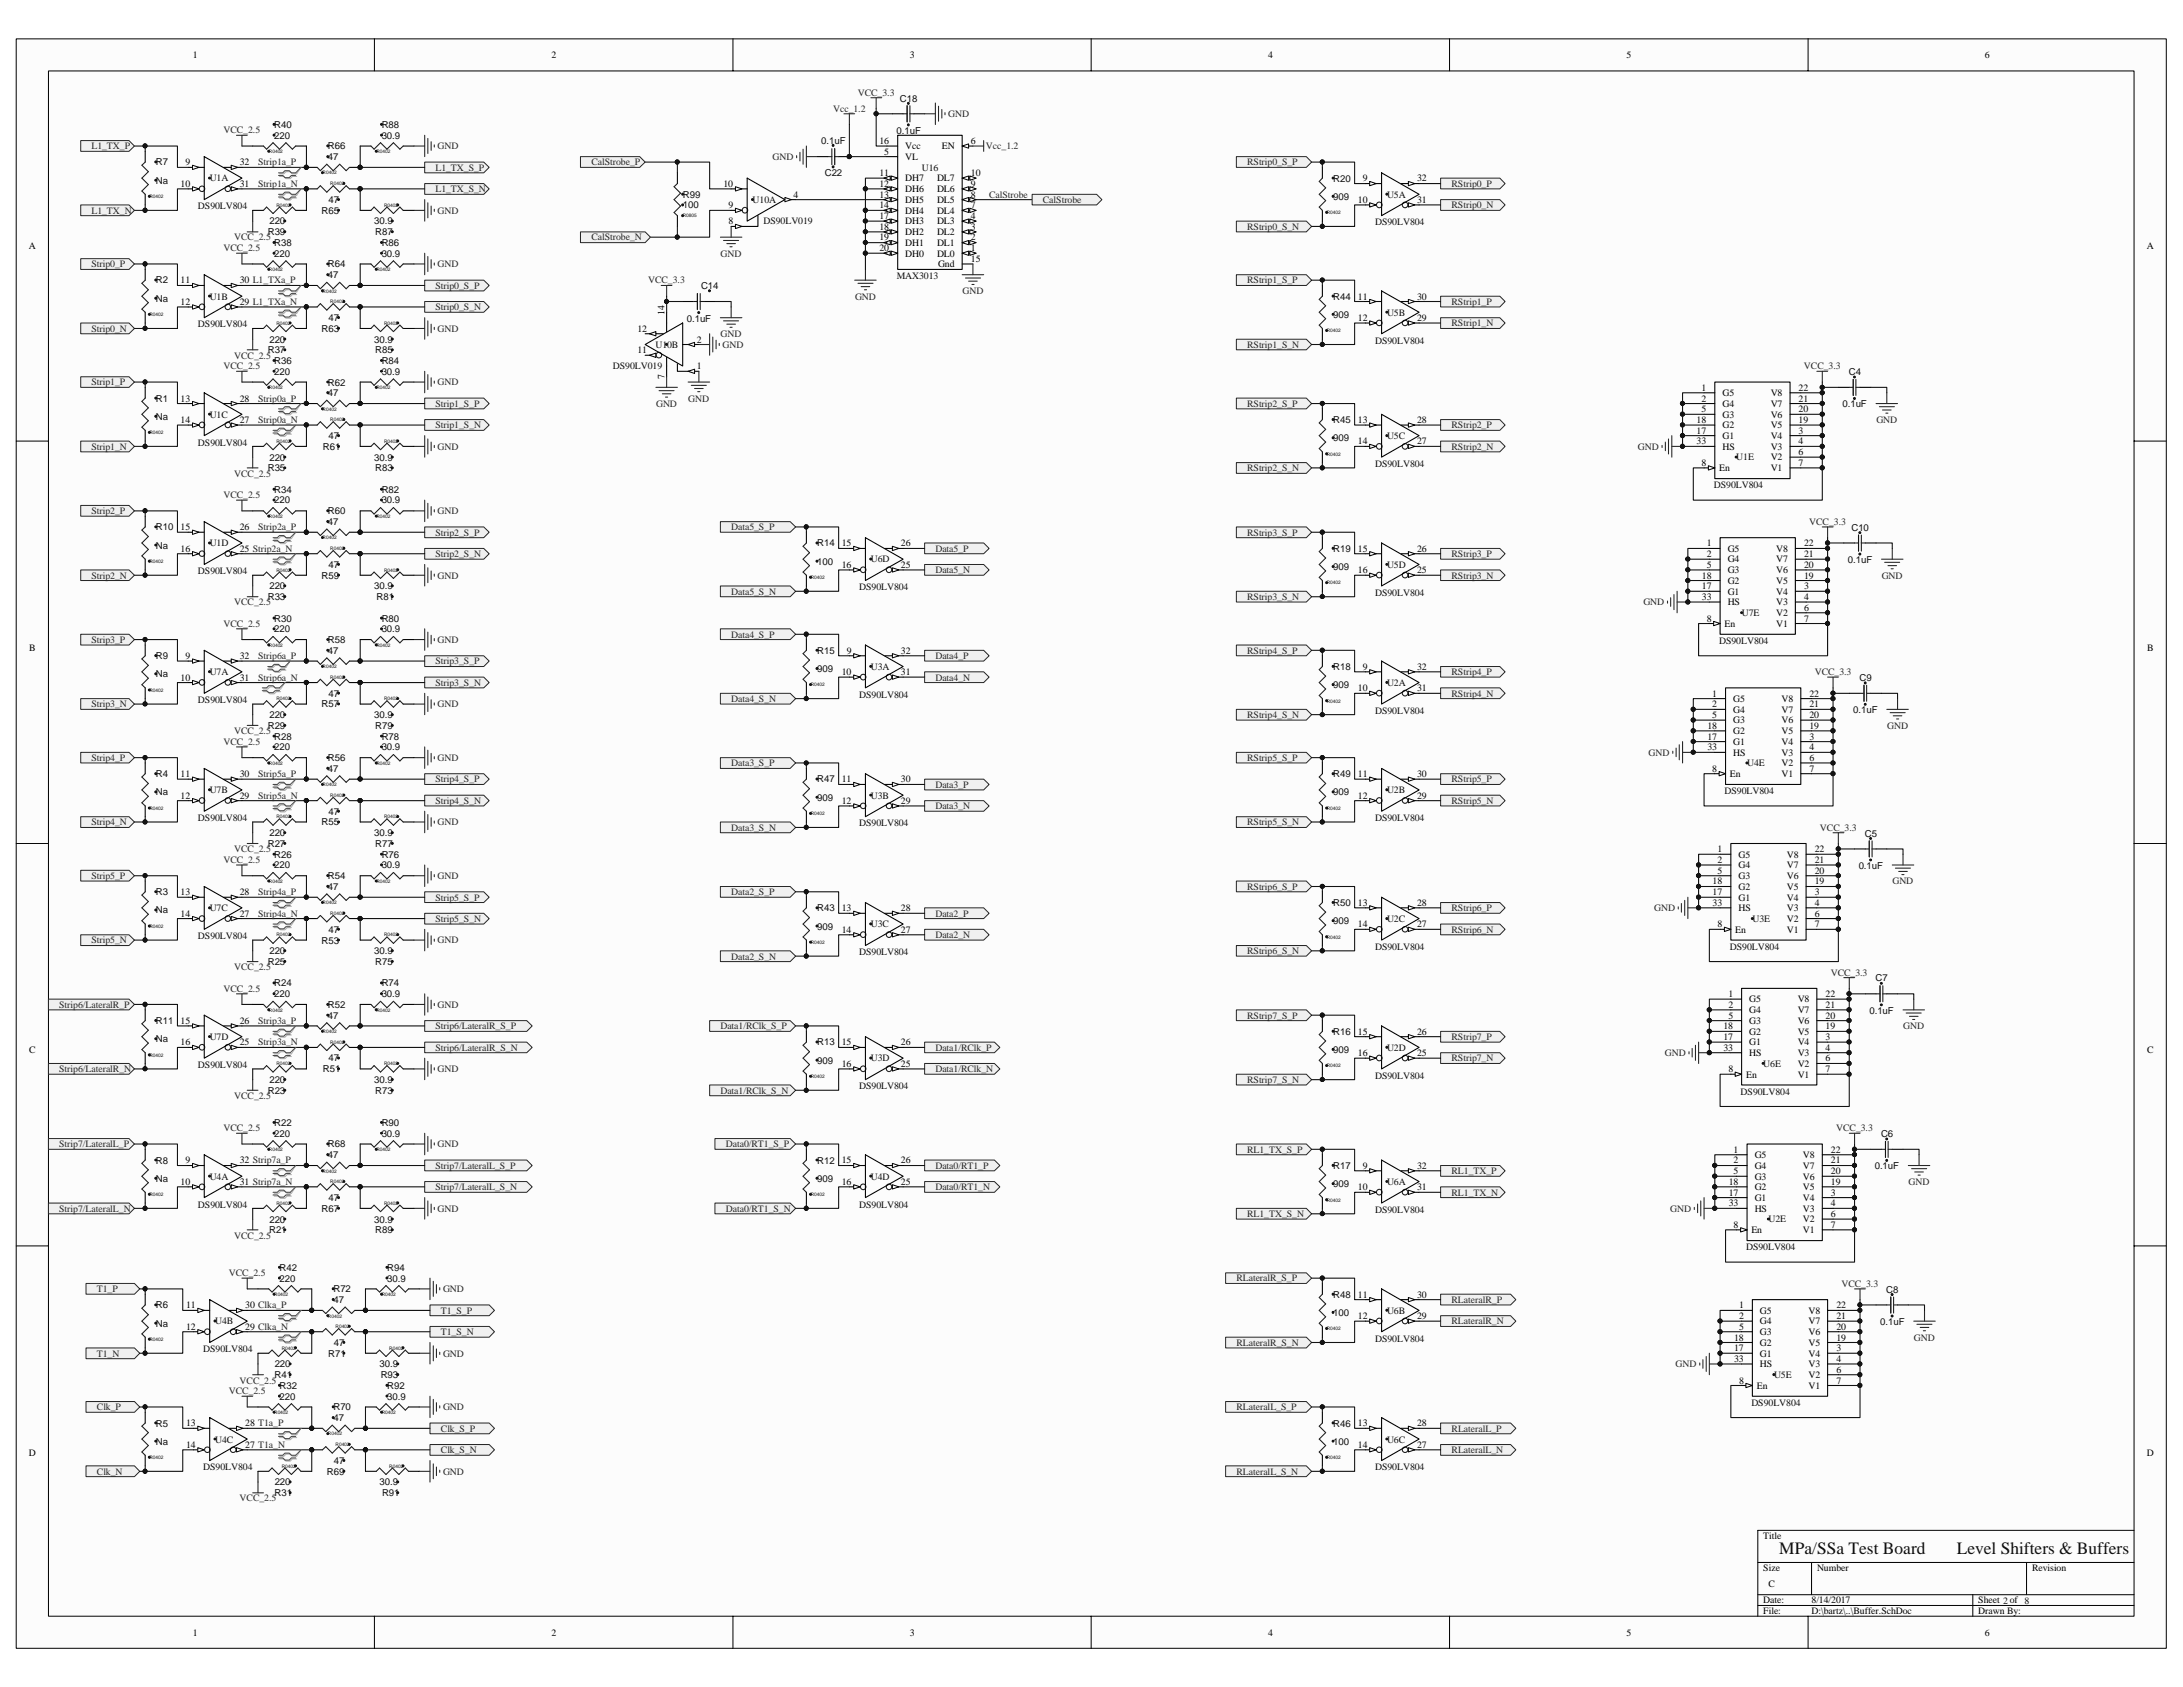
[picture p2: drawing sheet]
<svg xmlns="http://www.w3.org/2000/svg" width="279mm" height="216mm" viewBox="0 0 279 216" stroke-linecap="round" stroke-linejoin="round" font-family="sans-serif">
<defs><g id="words">
<g font-size="2.2" fill="#0e0e0e">
<text x="227.7" y="198.8">MPa/SSa Test Board</text>
<text x="250.4" y="198.8">Level Shifters &amp; Buffers</text>
</g>
<g font-size="1.2">
<text x="24.7" y="7.4">1</text>
<text x="70.6" y="7.4">2</text>
<text x="116.4" y="7.4">3</text>
<text x="162.3" y="7.4">4</text>
<text x="208.2" y="7.4">5</text>
<text x="254" y="7.4">6</text>
<text x="23.1" y="23.9">10</text>
<text x="23.7" y="21.2">9</text>
<text x="30.7" y="21.2">32</text>
<text x="30.7" y="23.9">31</text>
<text x="92.6" y="23.9">10</text>
<text x="112.6" y="18.4">16</text>
<text x="112.6" y="23.9">12</text>
<text x="112.6" y="22.5">11</text>
<text x="113.2" y="19.8">5</text>
<text x="115.9" y="19.1">Vcc</text>
<text x="115.9" y="23.2">DH7</text>
<text x="115.9" y="20.5">VL</text>
<text x="119.9" y="23.2">DL7</text>
<text x="120.5" y="19.1">EN</text>
<text x="124.3" y="23.9">9</text>
<text x="124.3" y="22.5">10</text>
<text x="124.3" y="18.4">6</text>
<text x="174.4" y="23.2">9</text>
<text x="181.4" y="23.2">32</text>
<text x="93.2" y="26.7">9</text>
<text x="93.2" y="28.7">8</text>
<text x="101.6" y="25.3">4</text>
<text x="112.6" y="29.4">18</text>
<text x="112.6" y="28">17</text>
<text x="112.6" y="26.7">14</text>
<text x="112.6" y="25.3">13</text>
<text x="115.9" y="28.7">DH3</text>
<text x="115.9" y="27.3">DH4</text>
<text x="115.9" y="26">DH5</text>
<text x="115.9" y="24.6">DH6</text>
<text x="119.9" y="28.7">DL3</text>
<text x="119.9" y="27.3">DL4</text>
<text x="119.9" y="26">DL5</text>
<text x="119.9" y="24.6">DL6</text>
<text x="124.3" y="29.4">3</text>
<text x="124.3" y="28">4</text>
<text x="124.3" y="26.7">7</text>
<text x="124.3" y="25.3">8</text>
<text x="173.8" y="26">10</text>
<text x="181.4" y="26">31</text>
<text x="3.7" y="31.8">A</text>
<text x="112.6" y="32.2">20</text>
<text x="112.6" y="30.8">19</text>
<text x="115.9" y="32.9">DH0</text>
<text x="115.9" y="31.5">DH1</text>
<text x="115.9" y="30.1">DH2</text>
<text x="119.9" y="32.9">DL0</text>
<text x="119.9" y="31.5">DL1</text>
<text x="119.9" y="30.1">DL2</text>
<text x="120.1" y="34.2">Gnd</text>
<text x="124.3" y="32.2">1</text>
<text x="124.3" y="30.8">2</text>
<text x="124.3" y="33.5">15</text>
<text x="274.8" y="31.8">A</text>
<text x="23.1" y="36.3">11</text>
<text x="23.1" y="39">12</text>
<text x="30.7" y="36.3">30 L1_TXa_P</text>
<text x="30.7" y="39">29 L1_TXa_N</text>
<text x="85" y="40.3" transform="rotate(-90 85 40.3)">14</text>
<text x="173.8" y="38.3">11</text>
<text x="173.8" y="41.1">12</text>
<text x="181.4" y="38.3">30</text>
<text x="181.4" y="41.1">29</text>
<text x="81.6" y="42.5">12</text>
<text x="81.6" y="45.2">11</text>
<text x="89.2" y="43.8">2</text>
<text x="89.2" y="47.3">1</text>
<text x="23.1" y="51.4">13</text>
<text x="30.7" y="51.4">28</text>
<text x="85" y="48.6" transform="rotate(-90 85 48.6)">7</text>
<text x="217.8" y="52.7">5</text>
<text x="217.8" y="51.4">2</text>
<text x="217.8" y="50">1</text>
<text x="220.5" y="53.4">G3</text>
<text x="220.5" y="52.1">G4</text>
<text x="220.5" y="50.7">G5</text>
<text x="226.6" y="53.4">V6</text>
<text x="226.6" y="52.1">V7</text>
<text x="226.6" y="50.7">V8</text>
<text x="230.2" y="52.7">20</text>
<text x="230.2" y="51.4">21</text>
<text x="230.2" y="50">22</text>
<text x="23.1" y="54.1">14</text>
<text x="30.7" y="54.1">27</text>
<text x="173.8" y="54.1">13</text>
<text x="173.8" y="56.9">14</text>
<text x="181.4" y="54.1">28</text>
<text x="181.4" y="56.9">27</text>
<text x="217.1" y="55.5">17</text>
<text x="217.1" y="54.1">18</text>
<text x="217.1" y="56.9">33</text>
<text x="217.8" y="59.6">8</text>
<text x="220.5" y="56.2">G1</text>
<text x="220.5" y="54.8">G2</text>
<text x="220.5" y="57.6">HS</text>
<text x="226.6" y="58.9">V2</text>
<text x="226.6" y="57.6">V3</text>
<text x="226.6" y="56.2">V4</text>
<text x="226.6" y="54.8">V5</text>
<text x="230.2" y="59.6">7</text>
<text x="230.2" y="58.3">6</text>
<text x="230.2" y="56.9">4</text>
<text x="230.2" y="55.5">3</text>
<text x="230.2" y="54.1">19</text>
<text x="220" y="60.3">En</text>
<text x="226.6" y="60.3">V1</text>
<text x="23.1" y="67.9">15</text>
<text x="23.1" y="70.6">16</text>
<text x="30.7" y="67.9">26</text>
<text x="30.7" y="70.6">25 Strip2a_N</text>
<text x="107.7" y="69.9">15</text>
<text x="115.3" y="69.9">26</text>
<text x="173.8" y="70.6">15</text>
<text x="181.4" y="70.6">26</text>
<text x="218.5" y="71.3">2</text>
<text x="218.5" y="69.9">1</text>
<text x="221.1" y="72">G4</text>
<text x="221.1" y="70.6">G5</text>
<text x="227.3" y="72">V7</text>
<text x="227.3" y="70.6">V8</text>
<text x="230.9" y="71.3">21</text>
<text x="230.9" y="69.9">22</text>
<text x="107.7" y="72.7">16</text>
<text x="115.3" y="72.7">25</text>
<text x="173.8" y="73.4">16</text>
<text x="181.4" y="73.4">25</text>
<text x="217.8" y="75.4">17</text>
<text x="217.8" y="74">18</text>
<text x="217.8" y="76.8">33</text>
<text x="218.5" y="72.7">5</text>
<text x="221.1" y="76.1">G1</text>
<text x="221.1" y="74.7">G2</text>
<text x="221.1" y="73.4">G3</text>
<text x="221.1" y="77.5">HS</text>
<text x="227.3" y="77.5">V3</text>
<text x="227.3" y="76.1">V4</text>
<text x="227.3" y="74.7">V5</text>
<text x="227.3" y="73.4">V6</text>
<text x="230.9" y="76.8">4</text>
<text x="230.9" y="75.4">3</text>
<text x="230.9" y="74">19</text>
<text x="230.9" y="72.7">20</text>
<text x="3.7" y="83.3">B</text>
<text x="108.4" y="83.7">9</text>
<text x="115.3" y="83.7">32</text>
<text x="218.5" y="79.5">8</text>
<text x="220.7" y="80.2">En</text>
<text x="227.3" y="80.2">V1</text>
<text x="227.3" y="78.8">V2</text>
<text x="230.9" y="79.5">7</text>
<text x="230.9" y="78.2">6</text>
<text x="274.8" y="83.3">B</text>
<text x="23.1" y="87.1">10</text>
<text x="23.7" y="84.3">9</text>
<text x="30.7" y="84.3">32</text>
<text x="30.7" y="87.1">31</text>
<text x="107.7" y="86.4">10</text>
<text x="115.3" y="86.4">31</text>
<text x="173.8" y="88.5">10</text>
<text x="174.4" y="85.7">9</text>
<text x="181.4" y="85.7">32</text>
<text x="181.4" y="88.5">31</text>
<text x="219.1" y="89.2">1</text>
<text x="221.8" y="89.8">G5</text>
<text x="228" y="89.8">V8</text>
<text x="231.6" y="89.2">22</text>
<text x="218.5" y="94.7">17</text>
<text x="218.5" y="93.3">18</text>
<text x="219.1" y="91.9">5</text>
<text x="219.1" y="90.5">2</text>
<text x="221.8" y="95.3">G1</text>
<text x="221.8" y="94">G2</text>
<text x="221.8" y="92.6">G3</text>
<text x="221.8" y="91.2">G4</text>
<text x="228" y="95.3">V4</text>
<text x="228" y="94">V5</text>
<text x="228" y="92.6">V6</text>
<text x="228" y="91.2">V7</text>
<text x="231.6" y="94.7">3</text>
<text x="231.6" y="93.3">19</text>
<text x="231.6" y="91.9">20</text>
<text x="231.6" y="90.5">21</text>
<text x="23.1" y="99.5">11</text>
<text x="30.7" y="99.5">30</text>
<text x="107.7" y="100.1">11</text>
<text x="115.3" y="100.1">30</text>
<text x="173.8" y="99.5">11</text>
<text x="181.4" y="99.5">30</text>
<text x="218.5" y="96">33</text>
<text x="219.1" y="98.8">8</text>
<text x="221.4" y="99.5">En</text>
<text x="221.8" y="96.7">HS</text>
<text x="228" y="99.5">V1</text>
<text x="228" y="98.1">V2</text>
<text x="228" y="96.7">V3</text>
<text x="231.6" y="98.8">7</text>
<text x="231.6" y="97.4">6</text>
<text x="231.6" y="96">4</text>
<text x="23.1" y="102.2">12</text>
<text x="30.7" y="102.2">29</text>
<text x="107.7" y="102.9">12</text>
<text x="115.3" y="102.9">29</text>
<text x="173.8" y="102.2">12</text>
<text x="181.4" y="102.2">29</text>
<text x="219.2" y="113.2">18</text>
<text x="219.8" y="111.8">5</text>
<text x="219.8" y="110.4">2</text>
<text x="219.8" y="109.1">1</text>
<text x="222.5" y="113.9">G2</text>
<text x="222.5" y="112.5">G3</text>
<text x="222.5" y="111.1">G4</text>
<text x="222.5" y="109.7">G5</text>
<text x="228.7" y="113.9">V5</text>
<text x="228.7" y="112.5">V6</text>
<text x="228.7" y="111.1">V7</text>
<text x="228.7" y="109.7">V8</text>
<text x="232.3" y="113.2">19</text>
<text x="232.3" y="111.8">20</text>
<text x="232.3" y="110.4">21</text>
<text x="232.3" y="109.1">22</text>
<text x="23.1" y="114.6">13</text>
<text x="23.1" y="117.3">14</text>
<text x="30.7" y="114.6">28</text>
<text x="30.7" y="117.3">27</text>
<text x="107.7" y="116.6">13</text>
<text x="107.7" y="119.4">14</text>
<text x="115.3" y="116.6">28</text>
<text x="115.3" y="119.4">27</text>
<text x="173.8" y="115.9">13</text>
<text x="173.8" y="118.7">14</text>
<text x="181.4" y="115.9">28</text>
<text x="181.4" y="118.7">27</text>
<text x="219.2" y="114.6">17</text>
<text x="219.2" y="115.9">33</text>
<text x="219.8" y="118.7">8</text>
<text x="222.1" y="119.4">En</text>
<text x="222.5" y="115.3">G1</text>
<text x="222.5" y="116.6">HS</text>
<text x="228.7" y="119.4">V1</text>
<text x="228.7" y="118">V2</text>
<text x="228.7" y="116.6">V3</text>
<text x="228.7" y="115.3">V4</text>
<text x="232.3" y="118.7">7</text>
<text x="232.3" y="117.3">6</text>
<text x="232.3" y="115.9">4</text>
<text x="232.3" y="114.6">3</text>
<text x="23.1" y="131">15</text>
<text x="30.7" y="131">26</text>
<text x="220.6" y="131.7">18</text>
<text x="221.2" y="130.4">5</text>
<text x="221.2" y="129">2</text>
<text x="221.2" y="127.6">1</text>
<text x="223.9" y="131">G3</text>
<text x="223.9" y="129.7">G4</text>
<text x="223.9" y="128.3">G5</text>
<text x="230.1" y="131">V6</text>
<text x="230.1" y="129.7">V7</text>
<text x="230.1" y="128.3">V8</text>
<text x="233.7" y="131.7">19</text>
<text x="233.7" y="130.4">20</text>
<text x="233.7" y="129">21</text>
<text x="233.7" y="127.6">22</text>
<text x="3.7" y="134.8">C</text>
<text x="23.1" y="133.8">16</text>
<text x="30.7" y="133.8">25</text>
<text x="107.7" y="133.8">15</text>
<text x="107.7" y="136.5">16</text>
<text x="115.3" y="133.8">26</text>
<text x="115.3" y="136.5">25</text>
<text x="173.8" y="132.4">15</text>
<text x="173.8" y="135.2">16</text>
<text x="181.4" y="132.4">26</text>
<text x="181.4" y="135.2">25</text>
<text x="220.6" y="133.1">17</text>
<text x="220.6" y="134.5">33</text>
<text x="221.2" y="137.2">8</text>
<text x="223.5" y="137.9">En</text>
<text x="223.9" y="133.8">G1</text>
<text x="223.9" y="132.4">G2</text>
<text x="223.9" y="135.2">HS</text>
<text x="230.1" y="137.9">V1</text>
<text x="230.1" y="136.5">V2</text>
<text x="230.1" y="135.2">V3</text>
<text x="230.1" y="133.8">V4</text>
<text x="230.1" y="132.4">V5</text>
<text x="233.7" y="137.2">7</text>
<text x="233.7" y="135.8">6</text>
<text x="233.7" y="134.5">4</text>
<text x="233.7" y="133.1">3</text>
<text x="274.8" y="134.8">C</text>
<text x="23.7" y="148.9">9</text>
<text x="30.7" y="148.9">32 Strip7a_P</text>
<text x="107.7" y="148.9">15</text>
<text x="115.3" y="148.9">26</text>
<text x="174.4" y="149.6">9</text>
<text x="181.4" y="149.6">32</text>
<text x="221.9" y="148.9">2</text>
<text x="221.9" y="147.5">1</text>
<text x="224.6" y="149.6">G4</text>
<text x="224.6" y="148.2">G5</text>
<text x="230.8" y="149.6">V7</text>
<text x="230.8" y="148.2">V8</text>
<text x="234.3" y="148.9">21</text>
<text x="234.3" y="147.5">22</text>
<text x="23.1" y="151.6">10</text>
<text x="30.7" y="151.6">31 Strip7a_N</text>
<text x="107.7" y="151.6">16</text>
<text x="115.3" y="151.6">25</text>
<text x="173.8" y="152.3">10</text>
<text x="181.4" y="152.3">31</text>
<text x="221.3" y="153">17</text>
<text x="221.3" y="151.6">18</text>
<text x="221.3" y="154.4">33</text>
<text x="221.9" y="150.3">5</text>
<text x="224.6" y="153.7">G1</text>
<text x="224.6" y="152.3">G2</text>
<text x="224.6" y="151">G3</text>
<text x="224.6" y="155.1">HS</text>
<text x="230.8" y="155.1">V3</text>
<text x="230.8" y="153.7">V4</text>
<text x="230.8" y="152.3">V5</text>
<text x="230.8" y="151">V6</text>
<text x="234.3" y="155.8">6</text>
<text x="234.3" y="154.4">4</text>
<text x="234.3" y="153">3</text>
<text x="234.3" y="151.6">19</text>
<text x="234.3" y="150.3">20</text>
<text x="221.9" y="157.1">8</text>
<text x="224.2" y="157.8">En</text>
<text x="230.8" y="157.8">V1</text>
<text x="230.8" y="156.4">V2</text>
<text x="234.3" y="157.1">7</text>
<text x="23.8" y="167.4">11</text>
<text x="31.4" y="167.4">30 Clka_P</text>
<text x="173.8" y="166.1">11</text>
<text x="181.4" y="166.1">30</text>
<text x="222.6" y="167.4">1</text>
<text x="235" y="167.4">22</text>
<text x="23.8" y="170.2">12</text>
<text x="31.4" y="170.2">29 Clka_N</text>
<text x="173.8" y="168.8">12</text>
<text x="181.4" y="168.8">29</text>
<text x="222" y="172.9">17</text>
<text x="222" y="171.6">18</text>
<text x="222.6" y="170.2">5</text>
<text x="222.6" y="168.8">2</text>
<text x="225.3" y="173.6">G1</text>
<text x="225.3" y="172.3">G2</text>
<text x="225.3" y="170.9">G3</text>
<text x="225.3" y="169.5">G4</text>
<text x="225.3" y="168.1">G5</text>
<text x="231.5" y="173.6">V4</text>
<text x="231.5" y="172.3">V5</text>
<text x="231.5" y="170.9">V6</text>
<text x="231.5" y="169.5">V7</text>
<text x="231.5" y="168.1">V8</text>
<text x="235" y="172.9">3</text>
<text x="235" y="171.6">19</text>
<text x="235" y="170.2">20</text>
<text x="235" y="168.8">21</text>
<text x="222" y="174.3">33</text>
<text x="222.6" y="177.1">8</text>
<text x="224.9" y="177.7">En</text>
<text x="225.3" y="175">HS</text>
<text x="231.5" y="177.7">V1</text>
<text x="231.5" y="176.4">V2</text>
<text x="231.5" y="175">V3</text>
<text x="235" y="177.1">7</text>
<text x="235" y="175.7">6</text>
<text x="235" y="174.3">4</text>
<text x="23.8" y="182.5">13</text>
<text x="23.8" y="185.3">14</text>
<text x="31.4" y="182.5">28 T1a_P</text>
<text x="31.4" y="185.3">27 T1a_N</text>
<text x="173.8" y="182.5">13</text>
<text x="173.8" y="185.3">14</text>
<text x="181.4" y="182.5">28</text>
<text x="181.4" y="185.3">27</text>
<text x="3.7" y="186.3">D</text>
<text x="274.8" y="186.3">D</text>
<text x="225.7" y="197">Title</text>
<text x="225.7" y="201.1">Size</text>
<text x="226.4" y="203.1">C</text>
<text x="232.6" y="201.1">Number</text>
<text x="260.1" y="201.1">Revision</text>
<text x="24.7" y="209.3">1</text>
<text x="70.6" y="209.3">2</text>
<text x="116.4" y="209.3">3</text>
<text x="162.3" y="209.3">4</text>
<text x="208.2" y="209.3">5</text>
<text x="225.7" y="205.2">Date:</text>
<text x="225.7" y="206.6">File:</text>
<text x="231.9" y="205.2">8/14/2017</text>
<text x="231.9" y="206.6">D:\bartz\..\Buffer.SchDoc</text>
<text x="253.2" y="205.2">Sheet 2 of 8</text>
<text x="253.2" y="206.6">Drawn By:</text>
<text x="254" y="209.3">6</text>
</g>
<g font-size="1.2" fill="#262626">
<text x="28.6" y="17">VCC_2.5</text>
<text x="106.6" y="14.3">Vcc_1.2</text>
<text x="109.8" y="12.2">VCC_3.3</text>
<text x="121.4" y="15">GND</text>
<text x="11.7" y="19.1">L1_TX_P</text>
<text x="33" y="21.2">Strip1a_P</text>
<text x="33" y="23.9">Strip1a_N</text>
<text x="55.7" y="21.9">L1_TX_S_P</text>
<text x="56" y="19.1">GND</text>
<text x="75.7" y="21.2">CalStrobe_P</text>
<text x="98.9" y="20.5">GND</text>
<text x="126.2" y="19.1">Vcc_1.2</text>
<text x="159.6" y="21.2">RStrip0_S_P</text>
<text x="185.8" y="23.9">RStrip0_P</text>
<text x="11.7" y="27.3">L1_TX_N</text>
<text x="55.7" y="24.6">L1_TX_S_N</text>
<text x="56" y="27.3">GND</text>
<text x="126.6" y="25.3">CalStrobe</text>
<text x="133.5" y="26">CalStrobe</text>
<text x="159.6" y="29.4">RStrip0_S_N</text>
<text x="185.8" y="26.7">RStrip0_N</text>
<text x="11.7" y="34.2">Strip0_P</text>
<text x="28.6" y="32.2">VCC_2.5</text>
<text x="30" y="30.8">VCC_2.5</text>
<text x="56" y="34.2">GND</text>
<text x="75.7" y="30.8">CalStrobe_N</text>
<text x="92.2" y="32.9">GND</text>
<text x="55.7" y="37">Strip0_S_P</text>
<text x="55.7" y="39.7">Strip0_S_N</text>
<text x="83" y="36.3">VCC_3.3</text>
<text x="109.4" y="38.3">GND</text>
<text x="123.2" y="37.7">GND</text>
<text x="159.6" y="36.3">RStrip1_S_P</text>
<text x="185.8" y="39">RStrip1_P</text>
<text x="185.8" y="41.8">RStrip1_N</text>
<text x="11.7" y="42.5">Strip0_N</text>
<text x="28.6" y="47.3">VCC_2.5</text>
<text x="30" y="45.9">VCC_2.5</text>
<text x="56" y="42.5">GND</text>
<text x="92.2" y="43.1">GND</text>
<text x="92.5" y="44.5">GND</text>
<text x="159.6" y="44.5">RStrip1_S_N</text>
<text x="230.9" y="47.3">VCC_3.3</text>
<text x="11.7" y="49.3">Strip1_P</text>
<text x="33" y="51.4">Strip0a_P</text>
<text x="55.7" y="52.1">Strip1_S_P</text>
<text x="56" y="49.3">GND</text>
<text x="84" y="52.1">GND</text>
<text x="88.1" y="51.4">GND</text>
<text x="159.6" y="52.1">RStrip2_S_P</text>
<text x="11.7" y="57.6">Strip1_N</text>
<text x="33" y="54.1">Strip0a_N</text>
<text x="55.7" y="54.8">Strip1_S_N</text>
<text x="56" y="57.6">GND</text>
<text x="185.8" y="54.8">RStrip2_P</text>
<text x="185.8" y="57.6">RStrip2_N</text>
<text x="209.6" y="57.6">GND</text>
<text x="240.2" y="54.1">GND</text>
<text x="11.7" y="65.8">Strip2_P</text>
<text x="28.6" y="63.8">VCC_2.5</text>
<text x="30" y="61">VCC_2.5</text>
<text x="56" y="65.8">GND</text>
<text x="159.6" y="60.3">RStrip2_S_N</text>
<text x="33" y="67.9">Strip2a_P</text>
<text x="55.7" y="68.6">Strip2_S_P</text>
<text x="55.7" y="71.3">Strip2_S_N</text>
<text x="93.6" y="67.9">Data5_S_P</text>
<text x="119.7" y="70.6">Data5_P</text>
<text x="159.6" y="68.6">RStrip3_S_P</text>
<text x="185.8" y="71.3">RStrip3_P</text>
<text x="231.6" y="67.2">VCC_3.3</text>
<text x="11.7" y="74">Strip2_N</text>
<text x="30" y="77.5">VCC_2.5</text>
<text x="56" y="74">GND</text>
<text x="93.6" y="76.1">Data5_S_N</text>
<text x="119.7" y="73.4">Data5_N</text>
<text x="159.6" y="76.8">RStrip3_S_N</text>
<text x="185.8" y="74">RStrip3_N</text>
<text x="210.3" y="77.5">GND</text>
<text x="240.8" y="74">GND</text>
<text x="11.7" y="82.3">Strip3_P</text>
<text x="28.6" y="80.2">VCC_2.5</text>
<text x="56" y="82.3">GND</text>
<text x="93.6" y="81.6">Data4_S_P</text>
<text x="159.6" y="83.7">RStrip4_S_P</text>
<text x="33" y="84.3">Strip6a_P</text>
<text x="33" y="87.1">Strip6a_N</text>
<text x="55.7" y="85">Strip3_S_P</text>
<text x="55.7" y="87.8">Strip3_S_N</text>
<text x="93.6" y="89.8">Data4_S_N</text>
<text x="119.7" y="84.3">Data4_P</text>
<text x="119.7" y="87.1">Data4_N</text>
<text x="185.8" y="86.4">RStrip4_P</text>
<text x="185.8" y="89.2">RStrip4_N</text>
<text x="232.3" y="86.4">VCC_3.3</text>
<text x="11.7" y="90.5">Strip3_N</text>
<text x="28.6" y="95.3">VCC_2.5</text>
<text x="30" y="94">VCC_2.5</text>
<text x="56" y="90.5">GND</text>
<text x="159.6" y="91.9">RStrip4_S_N</text>
<text x="241.5" y="93.3">GND</text>
<text x="11.7" y="97.4">Strip4_P</text>
<text x="33" y="99.5">Strip5a_P</text>
<text x="55.7" y="100.1">Strip4_S_P</text>
<text x="56" y="97.4">GND</text>
<text x="93.6" y="98.1">Data3_S_P</text>
<text x="119.7" y="100.8">Data3_P</text>
<text x="159.6" y="97.4">RStrip5_S_P</text>
<text x="185.8" y="100.1">RStrip5_P</text>
<text x="211" y="96.7">GND</text>
<text x="11.7" y="105.6">Strip4_N</text>
<text x="33" y="102.2">Strip5a_N</text>
<text x="55.7" y="102.9">Strip4_S_N</text>
<text x="56" y="105.6">GND</text>
<text x="93.6" y="106.3">Data3_S_N</text>
<text x="119.7" y="103.6">Data3_N</text>
<text x="159.6" y="105.6">RStrip5_S_N</text>
<text x="185.8" y="102.9">RStrip5_N</text>
<text x="232.9" y="106.3">VCC_3.3</text>
<text x="11.7" y="112.5">Strip5_P</text>
<text x="28.6" y="110.4">VCC_2.5</text>
<text x="30" y="109.1">VCC_2.5</text>
<text x="56" y="112.5">GND</text>
<text x="159.6" y="113.9">RStrip6_S_P</text>
<text x="242.2" y="113.2">GND</text>
<text x="33" y="114.6">Strip4a_P</text>
<text x="33" y="117.3">Strip4a_N</text>
<text x="55.7" y="115.3">Strip5_S_P</text>
<text x="55.7" y="118">Strip5_S_N</text>
<text x="93.6" y="114.6">Data2_S_P</text>
<text x="119.7" y="117.3">Data2_P</text>
<text x="185.8" y="116.6">RStrip6_P</text>
<text x="185.8" y="119.4">RStrip6_N</text>
<text x="211.7" y="116.6">GND</text>
<text x="11.7" y="120.7">Strip5_N</text>
<text x="30" y="124.2">VCC_2.5</text>
<text x="56" y="120.7">GND</text>
<text x="93.6" y="122.8">Data2_S_N</text>
<text x="119.7" y="120.1">Data2_N</text>
<text x="159.6" y="122.1">RStrip6_S_N</text>
<text x="234.3" y="124.9">VCC_3.3</text>
<text x="7.6" y="129">Strip6/LateralR_P</text>
<text x="28.6" y="126.9">VCC_2.5</text>
<text x="33" y="131">Strip3a_P</text>
<text x="55.7" y="131.7">Strip6/LateralR_S_P</text>
<text x="56" y="129">GND</text>
<text x="92.2" y="131.7">Data1/RClk_S_P</text>
<text x="159.6" y="130.4">RStrip7_S_P</text>
<text x="243.6" y="131.7">GND</text>
<text x="7.6" y="137.2">Strip6/LateralR_N</text>
<text x="33" y="133.8">Strip3a_N</text>
<text x="55.7" y="134.5">Strip6/LateralR_S_N</text>
<text x="56" y="137.2">GND</text>
<text x="119.7" y="134.5">Data1/RClk_P</text>
<text x="119.7" y="137.2">Data1/RClk_N</text>
<text x="185.8" y="133.1">RStrip7_P</text>
<text x="185.8" y="135.8">RStrip7_N</text>
<text x="213.1" y="135.2">GND</text>
<text x="30" y="140.7">VCC_2.5</text>
<text x="92.2" y="140">Data1/RClk_S_N</text>
<text x="159.6" y="138.6">RStrip7_S_N</text>
<text x="7.6" y="146.8">Strip7/LateralL_P</text>
<text x="28.6" y="144.8">VCC_2.5</text>
<text x="55.7" y="149.6">Strip7/LateralL_S_P</text>
<text x="56" y="146.8">GND</text>
<text x="92.9" y="146.8">Data0/RT1_S_P</text>
<text x="119.7" y="149.6">Data0/RT1_P</text>
<text x="159.6" y="147.5">RL1_TX_S_P</text>
<text x="235" y="144.8">VCC_3.3</text>
<text x="7.6" y="155.1">Strip7/LateralL_N</text>
<text x="55.7" y="152.3">Strip7/LateralL_S_N</text>
<text x="56" y="155.1">GND</text>
<text x="92.9" y="155.1">Data0/RT1_S_N</text>
<text x="119.7" y="152.3">Data0/RT1_N</text>
<text x="159.6" y="155.8">RL1_TX_S_N</text>
<text x="185.8" y="150.3">RL1_TX_P</text>
<text x="185.8" y="153">RL1_TX_N</text>
<text x="213.8" y="155.1">GND</text>
<text x="244.3" y="151.6">GND</text>
<text x="30" y="158.5">VCC_2.5</text>
<text x="12.4" y="165.4">T1_P</text>
<text x="29.3" y="163.3">VCC_2.5</text>
<text x="56.7" y="165.4">GND</text>
<text x="158.2" y="164">RLateralR_S_P</text>
<text x="185.8" y="166.8">RLateralR_P</text>
<text x="235.7" y="164.7">VCC_3.3</text>
<text x="12.4" y="173.6">T1_N</text>
<text x="56.4" y="168.1">T1_S_P</text>
<text x="56.4" y="170.9">T1_S_N</text>
<text x="56.7" y="173.6">GND</text>
<text x="158.2" y="172.3">RLateralR_S_N</text>
<text x="185.8" y="169.5">RLateralR_N</text>
<text x="245" y="171.6">GND</text>
<text x="29.3" y="178.4">VCC_2.5</text>
<text x="30.7" y="177.1">VCC_2.5</text>
<text x="214.5" y="175">GND</text>
<text x="12.4" y="180.5">Clk_P</text>
<text x="56.4" y="183.2">Clk_S_P</text>
<text x="56.4" y="186">Clk_S_N</text>
<text x="56.7" y="180.5">GND</text>
<text x="158.2" y="180.5">RLateralL_S_P</text>
<text x="185.8" y="183.2">RLateralL_P</text>
<text x="185.8" y="186">RLateralL_N</text>
<text x="12.4" y="188.7">Clk_N</text>
<text x="56.7" y="188.7">GND</text>
<text x="158.2" y="188.7">RLateralL_S_N</text>
<text x="30.7" y="192.2">VCC_2.5</text>
</g>
<g font-size="1.2" fill="#0e0e0e">
<text x="35.1" y="17.7">220</text>
<text x="35.1" y="16.4">R40</text>
<text x="48.9" y="17.7">30.9</text>
<text x="48.9" y="16.4">R88</text>
<text x="114.7" y="17.1">0.1uF</text>
<text x="115.2" y="13">C18</text>
<text x="20" y="23.5">Na</text>
<text x="20" y="21.2">R7</text>
<text x="26.8" y="23.2">U1A</text>
<text x="42" y="20.5">47</text>
<text x="42" y="19.1">R66</text>
<text x="105.1" y="18.4">0.1uF</text>
<text x="105.6" y="22.5">C22</text>
<text x="118" y="21.9">U16</text>
<text x="170.6" y="23.2">R20</text>
<text x="25.3" y="26.8">DS90LV804</text>
<text x="34.5" y="28.7">220</text>
<text x="41.1" y="27.3">R65</text>
<text x="42" y="26">47</text>
<text x="47.9" y="28.7">30.9</text>
<text x="87.4" y="26.7">100</text>
<text x="87.4" y="25.3">R99</text>
<text x="96.3" y="26">U10A</text>
<text x="97.7" y="28.7">DS90LV019</text>
<text x="170.6" y="25.6">909</text>
<text x="176" y="28.9">DS90LV804</text>
<text x="177.5" y="25.3">U5A</text>
<text x="34.3" y="30.1">R39</text>
<text x="35.1" y="32.9">220</text>
<text x="35.1" y="31.5">R38</text>
<text x="42" y="35.6">47</text>
<text x="42" y="34.2">R64</text>
<text x="48" y="30.1">R87</text>
<text x="48.9" y="32.9">30.9</text>
<text x="48.9" y="31.5">R86</text>
<text x="114.8" y="35.7">MAX3013</text>
<text x="20" y="38.6">Na</text>
<text x="20" y="36.3">R2</text>
<text x="25.3" y="41.9">DS90LV804</text>
<text x="26.8" y="38.3">U1B</text>
<text x="42" y="41.1">47</text>
<text x="87.9" y="41.1">0.1uF</text>
<text x="89.7" y="37">C14</text>
<text x="170.6" y="40.7">909</text>
<text x="170.6" y="38.4">R44</text>
<text x="177.5" y="40.4">U5B</text>
<text x="34.3" y="45.2">R37</text>
<text x="34.5" y="43.8">220</text>
<text x="35.1" y="48">220</text>
<text x="35.1" y="46.6">R36</text>
<text x="41.1" y="42.5">R63</text>
<text x="47.9" y="43.8">30.9</text>
<text x="48" y="45.2">R85</text>
<text x="48.9" y="48">30.9</text>
<text x="48.9" y="46.6">R84</text>
<text x="78.4" y="47.3">DS90LV019</text>
<text x="83.9" y="44.5">U10B</text>
<text x="176" y="44">DS90LV804</text>
<text x="20" y="53.7">Na</text>
<text x="20" y="51.4">R1</text>
<text x="26.8" y="53.4">U1C</text>
<text x="42" y="50.7">47</text>
<text x="42" y="49.3">R62</text>
<text x="235.8" y="52.1">0.1uF</text>
<text x="236.6" y="48">C4</text>
<text x="25.3" y="57">DS90LV804</text>
<text x="34.5" y="58.9">220</text>
<text x="41.3" y="57.6">R61</text>
<text x="42" y="56.2">47</text>
<text x="47.9" y="58.9">30.9</text>
<text x="170.6" y="56.5">909</text>
<text x="170.6" y="54.1">R45</text>
<text x="176" y="59.8">DS90LV804</text>
<text x="177.5" y="56.2">U5C</text>
<text x="222.2" y="58.9">U1E</text>
<text x="34.3" y="60.3">R35</text>
<text x="35.1" y="64.4">220</text>
<text x="35.1" y="63.1">R34</text>
<text x="42" y="65.8">R60</text>
<text x="48" y="60.3">R83</text>
<text x="48.9" y="64.4">30.9</text>
<text x="48.9" y="63.1">R82</text>
<text x="219.4" y="62.5">DS90LV804</text>
<text x="20" y="70.2">Na</text>
<text x="20" y="67.9">R10</text>
<text x="26.8" y="69.9">U1D</text>
<text x="42" y="67.2">47</text>
<text x="104.6" y="69.9">R14</text>
<text x="111.5" y="72">U6D</text>
<text x="170.6" y="70.6">R19</text>
<text x="237" y="67.9">C10</text>
<text x="25.3" y="73.5">DS90LV804</text>
<text x="34.3" y="76.8">R33</text>
<text x="34.5" y="75.4">220</text>
<text x="41.1" y="74.1">R59</text>
<text x="42" y="72.7">47</text>
<text x="47.9" y="75.4">30.9</text>
<text x="48.2" y="76.8">R81</text>
<text x="104.6" y="72.3">100</text>
<text x="110" y="75.6">DS90LV804</text>
<text x="170.6" y="73">909</text>
<text x="176" y="76.2">DS90LV804</text>
<text x="177.5" y="72.7">U5D</text>
<text x="236.5" y="72.1">0.1uF</text>
<text x="35.1" y="80.9">220</text>
<text x="35.1" y="79.5">R30</text>
<text x="42" y="83.7">47</text>
<text x="42" y="82.3">R58</text>
<text x="48.9" y="80.9">30.9</text>
<text x="48.9" y="79.5">R80</text>
<text x="104.6" y="83.7">R15</text>
<text x="220" y="82.4">DS90LV804</text>
<text x="222.9" y="78.8">U7E</text>
<text x="20" y="86.7">Na</text>
<text x="20" y="84.3">R9</text>
<text x="25.3" y="90">DS90LV804</text>
<text x="26.8" y="86.4">U7A</text>
<text x="42" y="89.2">47</text>
<text x="104.6" y="86">909</text>
<text x="110" y="89.3">DS90LV804</text>
<text x="111.5" y="85.7">U3A</text>
<text x="170.6" y="88.1">909</text>
<text x="170.6" y="85.7">R18</text>
<text x="177.5" y="87.8">U2A</text>
<text x="238" y="87.2">C9</text>
<text x="34.3" y="93.3">R29</text>
<text x="34.5" y="91.9">220</text>
<text x="35.1" y="94.7">R28</text>
<text x="41.1" y="90.5">R57</text>
<text x="47.9" y="91.9">30.9</text>
<text x="48" y="93.3">R79</text>
<text x="48.9" y="94.7">R78</text>
<text x="176" y="91.4">DS90LV804</text>
<text x="237.2" y="91.3">0.1uF</text>
<text x="20" y="101.8">Na</text>
<text x="20" y="99.5">R4</text>
<text x="26.8" y="101.5">U7B</text>
<text x="35.1" y="96">220</text>
<text x="42" y="98.8">47</text>
<text x="42" y="97.4">R56</text>
<text x="48.9" y="96">30.9</text>
<text x="104.6" y="100.1">R47</text>
<text x="170.6" y="101.8">909</text>
<text x="170.6" y="99.5">R49</text>
<text x="177.5" y="101.5">U2B</text>
<text x="220.7" y="101.6">DS90LV804</text>
<text x="223.6" y="98.1">U4E</text>
<text x="25.3" y="105.1">DS90LV804</text>
<text x="34.5" y="107">220</text>
<text x="41.1" y="105.6">R55</text>
<text x="42" y="104.3">47</text>
<text x="47.9" y="107">30.9</text>
<text x="104.6" y="102.5">909</text>
<text x="110" y="105.8">DS90LV804</text>
<text x="111.5" y="102.2">U3B</text>
<text x="176" y="105.1">DS90LV804</text>
<text x="238.7" y="107.1">C5</text>
<text x="34.3" y="108.4">R27</text>
<text x="35.1" y="111.1">220</text>
<text x="35.1" y="109.8">R26</text>
<text x="42" y="113.9">47</text>
<text x="42" y="112.5">R54</text>
<text x="48" y="108.4">R77</text>
<text x="48.9" y="111.1">30.9</text>
<text x="48.9" y="109.8">R76</text>
<text x="237.9" y="111.2">0.1uF</text>
<text x="20" y="116.9">Na</text>
<text x="20" y="114.6">R3</text>
<text x="26.8" y="116.6">U7C</text>
<text x="42" y="119.4">47</text>
<text x="104.6" y="119">909</text>
<text x="104.6" y="116.6">R43</text>
<text x="111.5" y="118.7">U3C</text>
<text x="170.6" y="118.3">909</text>
<text x="170.6" y="116">R50</text>
<text x="177.5" y="118">U2C</text>
<text x="224.3" y="118">U3E</text>
<text x="25.3" y="120.2">DS90LV804</text>
<text x="34.3" y="123.5">R25</text>
<text x="34.5" y="122.1">220</text>
<text x="41.1" y="120.8">R53</text>
<text x="47.9" y="122.1">30.9</text>
<text x="48" y="123.5">R75</text>
<text x="110" y="122.3">DS90LV804</text>
<text x="176" y="121.6">DS90LV804</text>
<text x="221.4" y="121.6">DS90LV804</text>
<text x="240.1" y="125.6">C7</text>
<text x="20" y="131">R11</text>
<text x="35.1" y="127.6">220</text>
<text x="35.1" y="126.2">R24</text>
<text x="42" y="130.4">47</text>
<text x="42" y="129">R52</text>
<text x="48.9" y="127.6">30.9</text>
<text x="48.9" y="126.2">R74</text>
<text x="239.3" y="129.7">0.1uF</text>
<text x="20" y="133.4">Na</text>
<text x="25.3" y="136.7">DS90LV804</text>
<text x="26.8" y="133.1">U7D</text>
<text x="41.3" y="137.2">R51</text>
<text x="42" y="135.8">47</text>
<text x="104.6" y="136.1">909</text>
<text x="104.6" y="133.8">R13</text>
<text x="111.5" y="135.8">U3D</text>
<text x="170.6" y="134.8">909</text>
<text x="170.6" y="132.4">R16</text>
<text x="177.5" y="134.5">U2D</text>
<text x="225.7" y="136.5">U6E</text>
<text x="34.3" y="140">R23</text>
<text x="34.5" y="138.6">220</text>
<text x="47.9" y="138.6">30.9</text>
<text x="48" y="140">R73</text>
<text x="110" y="139.4">DS90LV804</text>
<text x="176" y="138">DS90LV804</text>
<text x="222.8" y="140.1">DS90LV804</text>
<text x="20" y="148.9">R8</text>
<text x="35.1" y="145.5">220</text>
<text x="35.1" y="144.1">R22</text>
<text x="42" y="148.2">47</text>
<text x="42" y="146.9">R68</text>
<text x="48.9" y="145.5">30.9</text>
<text x="48.9" y="144.1">R90</text>
<text x="104.6" y="148.9">R12</text>
<text x="170.6" y="149.6">R17</text>
<text x="239.9" y="149.6">0.1uF</text>
<text x="240.7" y="145.5">C6</text>
<text x="20" y="151.2">Na</text>
<text x="25.3" y="154.5">DS90LV804</text>
<text x="26.8" y="151">U4A</text>
<text x="41.1" y="155.1">R67</text>
<text x="42" y="153.7">47</text>
<text x="104.6" y="151.2">909</text>
<text x="110" y="154.5">DS90LV804</text>
<text x="111.5" y="151">U4D</text>
<text x="170.6" y="151.9">909</text>
<text x="176" y="155.2">DS90LV804</text>
<text x="177.5" y="151.6">U6A</text>
<text x="34.4" y="157.8">R21</text>
<text x="34.5" y="156.5">220</text>
<text x="47.9" y="156.5">30.9</text>
<text x="48" y="157.8">R89</text>
<text x="223.5" y="160">DS90LV804</text>
<text x="226.4" y="156.4">U2E</text>
<text x="20" y="167.4">R6</text>
<text x="35.8" y="164">220</text>
<text x="35.8" y="162.6">R42</text>
<text x="42.7" y="166.8">47</text>
<text x="42.7" y="165.4">R72</text>
<text x="49.6" y="164">30.9</text>
<text x="49.6" y="162.6">R94</text>
<text x="170.6" y="166.1">R48</text>
<text x="241.4" y="165.4">C8</text>
<text x="20" y="169.8">Na</text>
<text x="26" y="173.1">DS90LV804</text>
<text x="27.5" y="169.5">U4B</text>
<text x="42" y="173.6">R71</text>
<text x="42.7" y="172.3">47</text>
<text x="170.6" y="168.4">100</text>
<text x="176" y="171.7">DS90LV804</text>
<text x="177.5" y="168.1">U6B</text>
<text x="240.6" y="169.6">0.1uF</text>
<text x="35.1" y="176.4">R41</text>
<text x="35.2" y="175">220</text>
<text x="35.8" y="179.1">220</text>
<text x="35.8" y="177.7">R32</text>
<text x="48.6" y="175">30.9</text>
<text x="48.7" y="176.4">R93</text>
<text x="49.6" y="179.1">30.9</text>
<text x="49.6" y="177.7">R92</text>
<text x="224.2" y="179.9">DS90LV804</text>
<text x="227.1" y="176.4">U5E</text>
<text x="20" y="184.9">Na</text>
<text x="20" y="182.6">R5</text>
<text x="27.5" y="184.6">U4C</text>
<text x="42.7" y="181.9">47</text>
<text x="42.7" y="180.5">R70</text>
<text x="170.6" y="184.9">100</text>
<text x="170.6" y="182.6">R46</text>
<text x="177.5" y="184.6">U6C</text>
<text x="26" y="188.2">DS90LV804</text>
<text x="35.1" y="191.5">R31</text>
<text x="35.2" y="190.1">220</text>
<text x="41.8" y="188.7">R69</text>
<text x="42.7" y="187.4">47</text>
<text x="48.6" y="190.1">30.9</text>
<text x="48.9" y="191.5">R91</text>
<text x="176" y="188.2">DS90LV804</text>
</g>
<g font-size=".6" fill="#0e0e0e">
<text x="34.4" y="19.6">R0402</text>
<text x="41.3" y="22.3">R0402</text>
<text x="42.3" y="23.7">R0402</text>
<text x="48.2" y="19.6">R0402</text>
<text x="19.1" y="25.4">R0402</text>
<text x="35.4" y="26.5">R0402</text>
<text x="49.1" y="26.5">R0402</text>
<text x="87.4" y="27.8">R0805</text>
<text x="169.8" y="27.4">R0402</text>
<text x="34.4" y="34.7">R0402</text>
<text x="48.2" y="34.7">R0402</text>
<text x="19.1" y="40.5">R0402</text>
<text x="35.4" y="41.6">R0402</text>
<text x="41.3" y="37.4">R0402</text>
<text x="42.3" y="38.8">R0402</text>
<text x="49.1" y="41.6">R0402</text>
<text x="169.8" y="42.5">R0402</text>
<text x="34.4" y="49.8">R0402</text>
<text x="41.3" y="52.6">R0402</text>
<text x="42.3" y="53.9">R0402</text>
<text x="48.2" y="49.8">R0402</text>
<text x="19.1" y="55.6">R0402</text>
<text x="35.4" y="56.7">R0402</text>
<text x="49.1" y="56.7">R0402</text>
<text x="169.8" y="58.3">R0402</text>
<text x="34.4" y="66.3">R0402</text>
<text x="41.3" y="69">R0402</text>
<text x="42.3" y="70.4">R0402</text>
<text x="48.2" y="66.3">R0402</text>
<text x="19.1" y="72.1">R0402</text>
<text x="35.4" y="73.2">R0402</text>
<text x="49.1" y="73.2">R0402</text>
<text x="103.8" y="74.1">R0402</text>
<text x="169.8" y="74.8">R0402</text>
<text x="34.4" y="82.8">R0402</text>
<text x="48.2" y="82.8">R0402</text>
<text x="19.1" y="88.5">R0402</text>
<text x="35.4" y="89.6">R0402</text>
<text x="41.3" y="85.5">R0402</text>
<text x="42.3" y="86.9">R0402</text>
<text x="49.1" y="89.6">R0402</text>
<text x="103.8" y="87.8">R0402</text>
<text x="169.8" y="89.9">R0402</text>
<text x="34.4" y="97.9">R0402</text>
<text x="41.3" y="100.6">R0402</text>
<text x="48.2" y="97.9">R0402</text>
<text x="19.1" y="103.7">R0402</text>
<text x="35.4" y="104.7">R0402</text>
<text x="42.3" y="102">R0402</text>
<text x="49.1" y="104.7">R0402</text>
<text x="103.8" y="104.3">R0402</text>
<text x="169.8" y="103.7">R0402</text>
<text x="34.4" y="113">R0402</text>
<text x="48.2" y="113">R0402</text>
<text x="19.1" y="118.7">R0402</text>
<text x="35.4" y="119.8">R0402</text>
<text x="41.3" y="115.7">R0402</text>
<text x="42.3" y="117.1">R0402</text>
<text x="49.1" y="119.8">R0402</text>
<text x="103.8" y="120.8">R0402</text>
<text x="169.8" y="120.1">R0402</text>
<text x="34.4" y="129.5">R0402</text>
<text x="48.2" y="129.5">R0402</text>
<text x="19.1" y="135.2">R0402</text>
<text x="35.4" y="136.3">R0402</text>
<text x="41.3" y="132.2">R0402</text>
<text x="42.3" y="133.6">R0402</text>
<text x="49.1" y="136.3">R0402</text>
<text x="103.8" y="138">R0402</text>
<text x="169.8" y="136.6">R0402</text>
<text x="34.4" y="147.3">R0402</text>
<text x="48.2" y="147.3">R0402</text>
<text x="19.1" y="153.1">R0402</text>
<text x="35.4" y="154.2">R0402</text>
<text x="41.3" y="150.1">R0402</text>
<text x="42.3" y="151.4">R0402</text>
<text x="49.1" y="154.2">R0402</text>
<text x="103.8" y="153.1">R0402</text>
<text x="169.8" y="153.8">R0402</text>
<text x="35.1" y="165.9">R0402</text>
<text x="48.9" y="165.9">R0402</text>
<text x="19.1" y="171.6">R0402</text>
<text x="36.1" y="172.7">R0402</text>
<text x="42" y="168.6">R0402</text>
<text x="42.9" y="170">R0402</text>
<text x="49.8" y="172.7">R0402</text>
<text x="169.8" y="170.2">R0402</text>
<text x="35.1" y="181">R0402</text>
<text x="42" y="183.7">R0402</text>
<text x="42.9" y="185.1">R0402</text>
<text x="48.9" y="181">R0402</text>
<text x="19.1" y="186.7">R0402</text>
<text x="36.1" y="187.8">R0402</text>
<text x="49.8" y="187.8">R0402</text>
<text x="169.8" y="186.7">R0402</text>
</g>
</g></defs>
<path d="M2.1 5h275.2v205.9h-275.2z" fill="#fcfcfc"/>
<path d="M2.1 5h275.2v205.9h-275.2z" fill="none" stroke="#000" stroke-width=".13"/>
<path d="M6.2 9.1h266.9v197.7h-266.9z" fill="#fcfcfc"/>
<g fill="none" stroke="#000" stroke-width=".13">
<path d="M6.2 9.1h266.9v197.7h-266.9zM47.9 5v4.1M93.8 5v4.1M139.7 5v4.1M185.5 5v4.1M231.4 5v4.1M2.1 56.5h4.1M273.1 56.5h4.2M2.1 107.9h4.1M273.1 107.9h4.2M2.1 159.4h4.1M273.1 159.4h4.2"/>
<path d="M225 200h48.1M231.9 200v4.1M259.4 200v4.1M273.1 195.9h-48.1v10.9M47.9 206.8v4.2M93.8 206.8v4.2M139.7 206.8v4.2M185.5 206.8v4.2M225 204.1h48.1M225 205.5h48.1M231.4 206.8v4.2M252.5 204.1v2.7"/>
</g>
<g fill="#f0f0f0" stroke="#262626" stroke-width=".13">
<path d="M10.3 33.1h6.2l.7 .7-.7 .7h-6.2z" fill-rule="evenodd"/>
<path d="M10.3 41.3h6.2l.7 .7-.7 .7h-6.2z" fill-rule="evenodd"/>
</g>
<path d="M24.1 21.4h1.4" fill="none" stroke="#000" stroke-width=".14"/>
<path d="M24.6 21.1l.9 .3-.9 .3z" fill="#fcfcfc"/>
<path d="M24.6 21.1l.9 .3-.9 .3z" fill="none" stroke="#000" stroke-width=".13"/>
<path d="M24.1 24.2h1.4" fill="none" stroke="#000" stroke-width=".14"/>
<path d="M24.6 23.9l.9 .3-.9 .2z" fill="#fcfcfc"/>
<path d="M24.6 23.9l.9 .3-.9 .2z" fill="none" stroke="#000" stroke-width=".13"/>
<path d="M29.6 21.4h1.4" fill="none" stroke="#000" stroke-width=".14"/>
<path d="M29.6 21.1l.8 .3-.8 .3z" fill="#fcfcfc"/>
<path d="M29.6 21.1l.8 .3-.8 .3z" fill="none" stroke="#000" stroke-width=".13"/>
<path d="M29.6 24.2h1.4" fill="none" stroke="#000" stroke-width=".14"/>
<path d="M29.6 23.9l.8 .3-.8 .2z" fill="#fcfcfc"/>
<path d="M29.6 23.9l.8 .3-.8 .2z" fill="none" stroke="#000" stroke-width=".13"/>
<g fill="none" stroke="#1c1c1c" stroke-width=".14">
<circle cx="25.9" cy="24.2" r=".35"/>
<circle cx="29.2" cy="24.2" r=".35"/>
</g>
<path d="M25.5 21.4h.6M26.1 20l4.9 2.8-4.9 2.7zM28.6 21.4h1" fill="none" stroke="#000" stroke-width=".14"/>
<g fill="#0e0e0e" stroke="#0e0e0e" stroke-width=".13">
<path d="M26.7 22.7h.2v.2h-.2z" fill-rule="evenodd"/>
<circle cx="18.6" cy="18.7" r=".26"/>
<circle cx="18.6" cy="26.9" r=".26"/>
<circle cx="39.2" cy="21.4" r=".25"/>
<circle cx="39.2" cy="24.2" r=".26"/>
</g>
<path d="M17.2 18.7h5.5v2.7h1.4M39.2 18.7v2.7h-8.2M24.1 24.2h-1.4v2.7h-5.5M31 24.2h8.2v2.7" fill="none" stroke="#0e0e0e" stroke-width=".14"/>
<g fill="#f0f0f0" stroke="#262626" stroke-width=".13">
<path d="M54.4 35.9h7.5l.7 .6-.7 .7h-7.5z" fill-rule="evenodd"/>
<path d="M54.4 38.6h7.5l.7 .7-.7 .7h-7.5z" fill-rule="evenodd"/>
</g>
<path d="M30.3 17.3h1.3M31 17.3v1.4M53 18.7h1.4M54.4 17.3v2.7M54.8 17.7v1.9M55.2 18.1v1.1M55.6 18.5v.3M53 26.9h1.4M54.4 25.5v2.8M54.8 26v1.9M55.2 26.4v1.1M55.6 26.8v.3" fill="none" stroke="#262626" stroke-width=".14"/>
<path d="M31 18.7h1.3M32.3 26.9v1.4" fill="none" stroke="#0e0e0e" stroke-width=".14"/>
<g fill="#f0f0f0" stroke="#262626" stroke-width=".13">
<path d="M10.3 48.2h6.2l.7 .7-.7 .7h-6.2z" fill-rule="evenodd"/>
<path d="M10.3 56.5h6.2l.7 .6-.7 .7h-6.2z" fill-rule="evenodd"/>
<path d="M54.4 50.9h7.5l.7 .7-.7 .7h-7.5z" fill-rule="evenodd"/>
<path d="M54.4 53.7h7.5l.7 .7-.7 .7h-7.5z" fill-rule="evenodd"/>
<path d="M10.3 64.7h6.2l.7 .7-.7 .7h-6.2z" fill-rule="evenodd"/>
<path d="M10.3 72.9h6.2l.7 .7-.7 .7h-6.2z" fill-rule="evenodd"/>
<path d="M54.4 67.4h7.5l.7 .7-.7 .7h-7.5z" fill-rule="evenodd"/>
<path d="M54.4 70.2h7.5l.7 .7-.7 .7h-7.5z" fill-rule="evenodd"/>
<path d="M10.3 81.2h6.2l.7 .7-.7 .6h-6.2z" fill-rule="evenodd"/>
<path d="M10.3 89.4h6.2l.7 .7-.7 .7h-6.2z" fill-rule="evenodd"/>
<path d="M54.4 83.9h7.5l.7 .7-.7 .7h-7.5z" fill-rule="evenodd"/>
<path d="M54.4 86.7h7.5l.7 .7-.7 .6h-7.5z" fill-rule="evenodd"/>
<path d="M10.3 96.3h6.2l.7 .7-.7 .6h-6.2z" fill-rule="evenodd"/>
<path d="M10.3 104.5h6.2l.7 .7-.7 .7h-6.2z" fill-rule="evenodd"/>
<path d="M54.4 99h7.5l.7 .7-.7 .7h-7.5z" fill-rule="evenodd"/>
<path d="M54.4 101.8h7.5l.7 .7-.7 .6h-7.5z" fill-rule="evenodd"/>
<path d="M10.3 111.4h6.2l.7 .7-.7 .7h-6.2z" fill-rule="evenodd"/>
<path d="M10.3 119.6h6.2l.7 .7-.7 .7h-6.2z" fill-rule="evenodd"/>
<path d="M54.4 114.1h7.5l.7 .7-.7 .7h-7.5z" fill-rule="evenodd"/>
<path d="M54.4 116.9h7.5l.7 .7-.7 .7h-7.5z" fill-rule="evenodd"/>
<path d="M10.3 18h6.2l.7 .7-.7 .7h-6.2z" fill-rule="evenodd"/>
<path d="M10.3 26.2h6.2l.7 .7-.7 .7h-6.2z" fill-rule="evenodd"/>
<path d="M54.4 20.7h7.5l.7 .7-.7 .7h-7.5z" fill-rule="evenodd"/>
<path d="M54.4 23.5h7.5l.7 .7-.7 .7h-7.5z" fill-rule="evenodd"/>
<path d="M6.2 127.9h10.3l.7 .6-.7 .7h-10.3z" fill-rule="evenodd"/>
<path d="M6.2 136.1h10.3l.7 .7-.7 .7h-10.3z" fill-rule="evenodd"/>
<path d="M54.4 130.6h13l.7 .7-.7 .7h-13z" fill-rule="evenodd"/>
<path d="M54.4 133.4h13l.7 .6-.7 .7h-13z" fill-rule="evenodd"/>
<path d="M6.2 145.7h10.3l.7 .7-.7 .7h-10.3z" fill-rule="evenodd"/>
<path d="M6.2 154h10.3l.7 .6-.7 .7h-10.3z" fill-rule="evenodd"/>
<path d="M54.4 148.5h13l.7 .7-.7 .6h-13z" fill-rule="evenodd"/>
<path d="M54.4 151.2h13l.7 .7-.7 .7h-13z" fill-rule="evenodd"/>
<path d="M11 179.4h6.2l.7 .7-.7 .6h-6.2z" fill-rule="evenodd"/>
<path d="M11 187.6h6.2l.7 .7-.7 .7h-6.2z" fill-rule="evenodd"/>
<path d="M55 182.1h7.6l.7 .7-.7 .7h-7.6z" fill-rule="evenodd"/>
<path d="M55 184.9h7.6l.7 .6-.7 .7h-7.6z" fill-rule="evenodd"/>
<path d="M11 164.3h6.2l.7 .7-.7 .6h-6.2z" fill-rule="evenodd"/>
<path d="M11 172.5h6.2l.7 .7-.7 .7h-6.2z" fill-rule="evenodd"/>
<path d="M55 167h7.6l.7 .7-.7 .7h-7.6z" fill-rule="evenodd"/>
<path d="M55 169.8h7.6l.7 .6-.7 .7h-7.6z" fill-rule="evenodd"/>
<path d="M184.4 22.8h7.6l.6 .7-.6 .7h-7.6z" fill-rule="evenodd"/>
<path d="M184.4 25.5h7.6l.6 .7-.6 .7h-7.6z" fill-rule="evenodd"/>
<path d="M158.2 20h9l.7 .7-.7 .7h-9z" fill-rule="evenodd"/>
<path d="M158.2 28.3h9l.7 .7-.7 .7h-9z" fill-rule="evenodd"/>
<path d="M158.2 35.2h9l.7 .7-.7 .6h-9z" fill-rule="evenodd"/>
<path d="M158.2 43.4h9l.7 .7-.7 .7h-9z" fill-rule="evenodd"/>
<path d="M184.4 37.9h7.6l.6 .7-.6 .7h-7.6z" fill-rule="evenodd"/>
<path d="M184.4 40.7h7.6l.6 .6-.6 .7h-7.6z" fill-rule="evenodd"/>
<path d="M158.2 50.9h9l.7 .7-.7 .7h-9z" fill-rule="evenodd"/>
<path d="M158.2 59.2h9l.7 .7-.7 .7h-9z" fill-rule="evenodd"/>
<path d="M184.4 53.7h7.6l.6 .7-.6 .7h-7.6z" fill-rule="evenodd"/>
<path d="M184.4 56.5h7.6l.6 .6-.6 .7h-7.6z" fill-rule="evenodd"/>
<path d="M158.2 67.4h9l.7 .7-.7 .7h-9z" fill-rule="evenodd"/>
<path d="M158.2 75.7h9l.7 .7-.7 .6h-9z" fill-rule="evenodd"/>
<path d="M184.4 70.2h7.6l.6 .7-.6 .7h-7.6z" fill-rule="evenodd"/>
<path d="M184.4 72.9h7.6l.6 .7-.6 .7h-7.6z" fill-rule="evenodd"/>
<path d="M158.2 82.5h9l.7 .7-.7 .7h-9z" fill-rule="evenodd"/>
<path d="M158.2 90.8h9l.7 .7-.7 .7h-9z" fill-rule="evenodd"/>
<path d="M184.4 85.3h7.6l.6 .7-.6 .7h-7.6z" fill-rule="evenodd"/>
<path d="M184.4 88h7.6l.6 .7-.6 .7h-7.6z" fill-rule="evenodd"/>
<path d="M158.2 96.3h9l.7 .7-.7 .6h-9z" fill-rule="evenodd"/>
<path d="M158.2 104.5h9l.7 .7-.7 .7h-9z" fill-rule="evenodd"/>
<path d="M184.4 99h7.6l.6 .7-.6 .7h-7.6z" fill-rule="evenodd"/>
<path d="M184.4 101.8h7.6l.6 .7-.6 .6h-7.6z" fill-rule="evenodd"/>
<path d="M158.2 112.8h9l.7 .7-.7 .6h-9z" fill-rule="evenodd"/>
<path d="M158.2 121h9l.7 .7-.7 .7h-9z" fill-rule="evenodd"/>
<path d="M184.4 115.5h7.6l.6 .7-.6 .7h-7.6z" fill-rule="evenodd"/>
<path d="M184.4 118.3h7.6l.6 .6-.6 .7h-7.6z" fill-rule="evenodd"/>
<path d="M158.2 129.2h9l.7 .7-.7 .7h-9z" fill-rule="evenodd"/>
<path d="M158.2 137.5h9l.7 .7-.7 .7h-9z" fill-rule="evenodd"/>
<path d="M184.4 132h7.6l.6 .7-.6 .7h-7.6z" fill-rule="evenodd"/>
<path d="M184.4 134.7h7.6l.6 .7-.6 .7h-7.6z" fill-rule="evenodd"/>
<path d="M158.2 146.4h9l.7 .7-.7 .7h-9z" fill-rule="evenodd"/>
<path d="M158.2 154.6h9l.7 .7-.7 .7h-9z" fill-rule="evenodd"/>
<path d="M184.4 149.2h7.6l.6 .6-.6 .7h-7.6z" fill-rule="evenodd"/>
<path d="M184.4 151.9h7.6l.6 .7-.6 .7h-7.6z" fill-rule="evenodd"/>
<path d="M156.9 162.9h10.3l.7 .7-.7 .7h-10.3z" fill-rule="evenodd"/>
<path d="M156.9 171.1h10.3l.7 .7-.7 .7h-10.3z" fill-rule="evenodd"/>
<path d="M184.4 165.6h8.9l.7 .7-.7 .7h-8.9z" fill-rule="evenodd"/>
<path d="M184.4 168.4h8.9l.7 .7-.7 .7h-8.9z" fill-rule="evenodd"/>
<path d="M156.9 179.4h10.3l.7 .7-.7 .6h-10.3z" fill-rule="evenodd"/>
<path d="M156.9 187.6h10.3l.7 .7-.7 .7h-10.3z" fill-rule="evenodd"/>
<path d="M184.4 182.1h8.9l.7 .7-.7 .7h-8.9z" fill-rule="evenodd"/>
<path d="M184.4 184.9h8.9l.7 .6-.7 .7h-8.9z" fill-rule="evenodd"/>
<path d="M118.3 148.5h9l.7 .7-.7 .6h-9z" fill-rule="evenodd"/>
<path d="M118.3 151.2h9l.7 .7-.7 .7h-9z" fill-rule="evenodd"/>
<path d="M91.5 145.7h9.6l.7 .7-.7 .7h-9.6z" fill-rule="evenodd"/>
<path d="M91.5 154h9.6l.7 .6-.7 .7h-9.6z" fill-rule="evenodd"/>
<path d="M90.8 130.6h10.3l.7 .7-.7 .7h-10.3z" fill-rule="evenodd"/>
<path d="M90.8 138.9h10.3l.7 .6-.7 .7h-10.3z" fill-rule="evenodd"/>
<path d="M118.3 133.4h9l.7 .6-.7 .7h-9z" fill-rule="evenodd"/>
<path d="M118.3 136.1h9l.7 .7-.7 .7h-9z" fill-rule="evenodd"/>
<path d="M92.2 113.5h8.9l.7 .6-.7 .7h-8.9z" fill-rule="evenodd"/>
<path d="M92.2 121.7h8.9l.7 .7-.7 .7h-8.9z" fill-rule="evenodd"/>
<path d="M118.3 116.2h7.6l.7 .7-.7 .7h-7.6z" fill-rule="evenodd"/>
<path d="M118.3 118.9h7.6l.7 .7-.7 .7h-7.6z" fill-rule="evenodd"/>
<path d="M92.2 97h8.9l.7 .6-.7 .7h-8.9z" fill-rule="evenodd"/>
<path d="M92.2 105.2h8.9l.7 .7-.7 .7h-8.9z" fill-rule="evenodd"/>
<path d="M118.3 99.7h7.6l.7 .7-.7 .7h-7.6z" fill-rule="evenodd"/>
<path d="M118.3 102.5h7.6l.7 .6-.7 .7h-7.6z" fill-rule="evenodd"/>
<path d="M92.2 80.5h8.9l.7 .7-.7 .7h-8.9z" fill-rule="evenodd"/>
<path d="M92.2 88.7h8.9l.7 .7-.7 .7h-8.9z" fill-rule="evenodd"/>
<path d="M118.3 83.2h7.6l.7 .7-.7 .7h-7.6z" fill-rule="evenodd"/>
<path d="M118.3 86h7.6l.7 .7-.7 .7h-7.6z" fill-rule="evenodd"/>
<path d="M92.2 66.8h8.9l.7 .6-.7 .7h-8.9z" fill-rule="evenodd"/>
<path d="M92.2 75h8.9l.7 .7-.7 .7h-8.9z" fill-rule="evenodd"/>
<path d="M118.3 69.5h7.6l.7 .7-.7 .7h-7.6z" fill-rule="evenodd"/>
<path d="M118.3 72.2h7.6l.7 .7-.7 .7h-7.6z" fill-rule="evenodd"/>
</g>
<path d="M218.1 59.9h1.4" fill="none" stroke="#000" stroke-width=".14"/>
<path d="M218.7 59.6l.8 .3-.8 .3z" fill="#fcfcfc"/>
<path d="M218.7 59.6l.8 .3-.8 .3z" fill="none" stroke="#000" stroke-width=".13"/>
<g fill="none" stroke="#000" stroke-width=".14">
<path d="M18.6 19.4v1.3M32.3 18.7h1.4M37.8 18.7h1.4M46.1 18.7h1.4M51.6 18.7h1.4M18.6 24.9v1.3M18.6 34.5v1.4M18.6 40v1.3M32.3 26.9h1.4M32.3 33.8h1.4M37.8 26.9h1.4M37.8 33.8h1.4"/>
<path d="M39.2 24.2h1.4M39.2 21.4h1.4M39.2 39.3h1.4M39.2 36.5h1.4M44.7 24.2h1.4M44.7 21.4h1.4M44.7 39.3h1.4M44.7 36.5h1.4M46.1 26.9h1.4M46.1 33.8h1.4M51.6 26.9h1.4M51.6 33.8h1.4"/>
<path d="M169.2 21.4v1.4M169.2 26.9v1.4M169.2 36.5v1.4M18.6 49.6v1.3M18.6 55.1v1.4M32.3 57.1h1.4M32.3 42h1.4M32.3 48.9h1.4M37.8 57.1h1.4M37.8 42h1.4M37.8 48.9h1.4M39.2 54.4h1.4"/>
<path d="M39.2 51.6h1.4M44.7 54.4h1.4M44.7 51.6h1.4M46.1 57.1h1.4M46.1 42h1.4M46.1 48.9h1.4M51.6 57.1h1.4M51.6 42h1.4M51.6 48.9h1.4M169.2 42v1.4M169.2 52.3v1.4M169.2 57.8v1.4"/>
<path d="M218.1 55.8h1.4M218.1 54.4h1.4M218.1 57.1h1.4M218.1 53h1.4M218.1 51.6h1.4M218.1 50.3h1.4M219.5 48.9h9.6v12.4h-9.6zM229.1 59.9h1.4M229.1 58.5h1.4M229.1 55.8h1.4M229.1 54.4h1.4M229.1 57.1h1.4"/>
<path d="M229.1 53h1.4M229.1 51.6h1.4M229.1 50.3h1.4M235.3 49.6h1.4M238.1 49.6h1.3M18.6 66.1v1.3M18.6 71.6v1.3M32.3 65.4h1.4M32.3 73.6h1.4M37.8 65.4h1.4M37.8 73.6h1.4M39.2 70.9h1.4"/>
<path d="M39.2 68.1h1.4M44.7 70.9h1.4M44.7 68.1h1.4M46.1 65.4h1.4M46.1 73.6h1.4M51.6 65.4h1.4M51.6 73.6h1.4M103.2 68.1v1.4M103.2 73.6v1.4M169.2 68.8v1.4M169.2 74.3v1.4M218.8 79.8h1.4"/>
<path d="M236 69.5h1.4M238.7 69.5h1.4M18.6 82.5v1.4M18.6 88v1.4M18.6 97.6v1.4M32.3 81.9h1.4M32.3 90.1h1.4M32.3 97h1.4M37.8 81.9h1.4M37.8 90.1h1.4M37.8 97h1.4M39.2 87.4h1.4"/>
<path d="M39.2 84.6h1.4M39.2 99.7h1.4M44.7 87.4h1.4M44.7 84.6h1.4M44.7 99.7h1.4M46.1 81.9h1.4M46.1 90.1h1.4M46.1 97h1.4M51.6 81.9h1.4M51.6 90.1h1.4M51.6 97h1.4M103.2 81.9v1.3"/>
<path d="M103.2 87.4v1.3M103.2 98.3v1.4M169.2 83.9v1.4M169.2 89.4v1.4M169.2 97.6v1.4M236.7 88.7h1.4M239.4 88.7h1.4M18.6 103.1v1.4M18.6 112.8v1.3M18.6 118.3v1.3M32.3 105.2h1.4M32.3 112.1h1.4"/>
<path d="M37.8 105.2h1.4M37.8 112.1h1.4M39.2 102.5h1.4M39.2 117.6h1.4M39.2 114.8h1.4M44.7 102.5h1.4M44.7 117.6h1.4M44.7 114.8h1.4M46.1 105.2h1.4M46.1 112.1h1.4M51.6 105.2h1.4M51.6 112.1h1.4"/>
<path d="M103.2 103.8v1.4M103.2 114.8v1.4M169.2 103.1v1.4M169.2 114.1v1.4M169.2 119.6v1.4M237.4 108.6h1.3M240.1 108.6h1.4M18.6 129.2v1.4M18.6 134.7v1.4M32.3 120.3h1.4M32.3 128.5h1.4M32.3 136.8h1.4"/>
<path d="M37.8 120.3h1.4M37.8 128.5h1.4M37.8 136.8h1.4M39.2 134h1.4M39.2 131.3h1.4M44.7 134h1.4M44.7 131.3h1.4M46.1 120.3h1.4M46.1 128.5h1.4M46.1 136.8h1.4M51.6 120.3h1.4M51.6 128.5h1.4"/>
<path d="M51.6 136.8h1.4M103.2 120.3v1.4M103.2 132v1.4M103.2 137.5v1.4M169.2 130.6v1.4M169.2 136.1v1.4M238.7 127.2h1.4M241.5 127.2h1.4M18.6 147.1v1.4M18.6 152.6v1.4M32.3 146.4h1.4M32.3 154.6h1.4"/>
<path d="M37.8 146.4h1.4M37.8 154.6h1.4M39.2 151.9h1.4M39.2 149.2h1.4M44.7 151.9h1.4M44.7 149.2h1.4M46.1 146.4h1.4M46.1 154.6h1.4M51.6 146.4h1.4M51.6 154.6h1.4M103.2 147.1v1.4M103.2 152.6v1.4"/>
<path d="M169.2 147.8v1.4M169.2 153.3v1.3M239.4 147.1h1.4M242.2 147.1h1.4M18.6 165.6v1.4M18.6 171.1v1.4M33 165h1.4M33 173.2h1.4M38.5 165h1.4M38.5 173.2h1.4M39.9 170.4h1.4M39.9 167.7h1.4"/>
<path d="M45.4 170.4h1.4M45.4 167.7h1.4M46.8 165h1.4M46.8 173.2h1.4M52.3 165h1.4M52.3 173.2h1.4M169.2 164.3v1.3M169.2 169.8v1.3M240.1 167h1.4M242.9 167h1.3M18.6 180.7v1.4M18.6 186.2v1.4"/>
<path d="M33 180.1h1.4M33 188.3h1.4M38.5 180.1h1.4M38.5 188.3h1.4M39.9 185.5h1.4M39.9 182.8h1.4M45.4 185.5h1.4M45.4 182.8h1.4M46.8 180.1h1.4M46.8 188.3h1.4M52.3 180.1h1.4M52.3 188.3h1.4"/>
<path d="M169.2 180.7v1.4M169.2 186.2v1.4"/>
</g>
<g fill="#0e0e0e" stroke="#0e0e0e" stroke-width=".13">
<path d="M222.1 58.4h.2v.2h-.2z" fill-rule="evenodd"/>
<path d="M19.9 23h.1v.1h-.1z" fill-rule="evenodd"/>
<path d="M34.3 19.3h.2v.1h-.2z" fill-rule="evenodd"/>
<path d="M37.1 26.1h.1v.2h-.1z" fill-rule="evenodd"/>
<path d="M43.2 25.5h.2v.1h-.2z" fill-rule="evenodd"/>
<path d="M43.9 23.4h.2v.2h-.2z" fill-rule="evenodd"/>
<path d="M41.2 22h.2v.2h-.2z" fill-rule="evenodd"/>
<path d="M50.8 26.1h.2v.2h-.2z" fill-rule="evenodd"/>
<path d="M48.1 19.3h.1v.1h-.1z" fill-rule="evenodd"/>
<path d="M104.5 148.4h.2v.1h-.2z" fill-rule="evenodd"/>
<path d="M237.3 50.9h.1v.2h-.1z" fill-rule="evenodd"/>
<path d="M237.3 48.2h.1v.1h-.1z" fill-rule="evenodd"/>
<path d="M238 68.1h.1v.2h-.1z" fill-rule="evenodd"/>
<path d="M238.6 90.1h.2v.1h-.2z" fill-rule="evenodd"/>
<path d="M238.6 87.3h.2v.2h-.2z" fill-rule="evenodd"/>
<path d="M239.3 110h.2v.1h-.2z" fill-rule="evenodd"/>
<path d="M239.3 107.2h.2v.2h-.2z" fill-rule="evenodd"/>
<path d="M240.7 128.5h.2v.2h-.2z" fill-rule="evenodd"/>
<path d="M240.7 125.8h.2v.1h-.2z" fill-rule="evenodd"/>
<path d="M241.4 148.4h.2v.2h-.2z" fill-rule="evenodd"/>
<path d="M241.4 145.7h.2v.1h-.2z" fill-rule="evenodd"/>
<path d="M34.3 34.4h.2v.1h-.2z" fill-rule="evenodd"/>
<path d="M37.1 41.2h.1v.2h-.1z" fill-rule="evenodd"/>
<path d="M43.9 38.5h.2v.2h-.2z" fill-rule="evenodd"/>
<path d="M41.9 35.1h.1v.1h-.1z" fill-rule="evenodd"/>
<path d="M41.9 33.7h.1v.2h-.1z" fill-rule="evenodd"/>
<path d="M41.2 37.1h.2v.2h-.2z" fill-rule="evenodd"/>
<path d="M50.8 41.2h.2v.2h-.2z" fill-rule="evenodd"/>
<path d="M48.1 34.4h.1v.1h-.1z" fill-rule="evenodd"/>
<path d="M35 47.4h.2v.2h-.2z" fill-rule="evenodd"/>
<path d="M35 46h.2v.2h-.2z" fill-rule="evenodd"/>
<path d="M34.3 49.5h.2v.2h-.2z" fill-rule="evenodd"/>
<path d="M36.4 58.4h.1v.2h-.1z" fill-rule="evenodd"/>
<path d="M36.4 59.8h.1v.2h-.1z" fill-rule="evenodd"/>
<path d="M37.1 56.3h.1v.2h-.1z" fill-rule="evenodd"/>
<path d="M43.2 57h.2v.2h-.2z" fill-rule="evenodd"/>
<path d="M43.9 53.6h.2v.2h-.2z" fill-rule="evenodd"/>
<path d="M41.9 48.8h.1v.2h-.1z" fill-rule="evenodd"/>
<path d="M41.2 52.2h.2v.2h-.2z" fill-rule="evenodd"/>
<path d="M50.1 58.4h.2v.2h-.2z" fill-rule="evenodd"/>
<path d="M50.1 59.8h.2v.2h-.2z" fill-rule="evenodd"/>
<path d="M50.8 56.3h.2v.2h-.2z" fill-rule="evenodd"/>
<path d="M48.7 47.4h.2v.2h-.2z" fill-rule="evenodd"/>
<path d="M48.7 46h.2v.2h-.2z" fill-rule="evenodd"/>
<path d="M48.1 49.5h.1v.2h-.1z" fill-rule="evenodd"/>
<path d="M34.3 66h.2v.1h-.2z" fill-rule="evenodd"/>
<path d="M37.1 72.8h.1v.2h-.1z" fill-rule="evenodd"/>
<path d="M43.2 72.1h.2v.2h-.2z" fill-rule="evenodd"/>
<path d="M43.2 73.5h.2v.2h-.2z" fill-rule="evenodd"/>
<path d="M43.9 70.1h.2v.2h-.2z" fill-rule="evenodd"/>
<path d="M41.2 68.7h.2v.2h-.2z" fill-rule="evenodd"/>
<path d="M50.8 72.8h.2v.2h-.2z" fill-rule="evenodd"/>
<path d="M48.1 66h.1v.1h-.1z" fill-rule="evenodd"/>
<path d="M34.3 82.4h.2v.2h-.2z" fill-rule="evenodd"/>
<path d="M37.1 89.3h.1v.2h-.1z" fill-rule="evenodd"/>
<path d="M43.9 86.6h.2v.1h-.2z" fill-rule="evenodd"/>
<path d="M41.9 83.1h.1v.2h-.1z" fill-rule="evenodd"/>
<path d="M41.9 81.8h.1v.1h-.1z" fill-rule="evenodd"/>
<path d="M41.2 85.2h.2v.2h-.2z" fill-rule="evenodd"/>
<path d="M50.8 89.3h.2v.2h-.2z" fill-rule="evenodd"/>
<path d="M48.1 82.4h.1v.2h-.1z" fill-rule="evenodd"/>
<path d="M35 95.5h.2v.2h-.2z" fill-rule="evenodd"/>
<path d="M35 94.1h.2v.2h-.2z" fill-rule="evenodd"/>
<path d="M34.3 97.6h.2v.1h-.2z" fill-rule="evenodd"/>
<path d="M36.4 106.5h.1v.2h-.1z" fill-rule="evenodd"/>
<path d="M36.4 107.9h.1v.1h-.1z" fill-rule="evenodd"/>
<path d="M37.1 104.4h.1v.2h-.1z" fill-rule="evenodd"/>
<path d="M43.2 105.1h.2v.2h-.2z" fill-rule="evenodd"/>
<path d="M43.9 101.7h.2v.1h-.2z" fill-rule="evenodd"/>
<path d="M41.9 96.9h.1v.1h-.1z" fill-rule="evenodd"/>
<path d="M41.2 100.3h.2v.2h-.2z" fill-rule="evenodd"/>
<path d="M50.1 106.5h.2v.2h-.2z" fill-rule="evenodd"/>
<path d="M50.1 107.9h.2v.1h-.2z" fill-rule="evenodd"/>
<path d="M50.8 104.4h.2v.2h-.2z" fill-rule="evenodd"/>
<path d="M48.7 95.5h.2v.2h-.2z" fill-rule="evenodd"/>
<path d="M48.7 94.1h.2v.2h-.2z" fill-rule="evenodd"/>
<path d="M48.1 97.6h.1v.1h-.1z" fill-rule="evenodd"/>
<path d="M35 109.2h.2v.2h-.2z" fill-rule="evenodd"/>
<path d="M34.3 112.7h.2v.1h-.2z" fill-rule="evenodd"/>
<path d="M36.4 121.6h.1v.2h-.1z" fill-rule="evenodd"/>
<path d="M37.1 119.5h.1v.2h-.1z" fill-rule="evenodd"/>
<path d="M43.2 118.8h.2v.2h-.2z" fill-rule="evenodd"/>
<path d="M43.2 120.2h.2v.2h-.2z" fill-rule="evenodd"/>
<path d="M43.9 116.8h.2v.1h-.2z" fill-rule="evenodd"/>
<path d="M41.2 115.4h.2v.2h-.2z" fill-rule="evenodd"/>
<path d="M50.1 121.6h.2v.2h-.2z" fill-rule="evenodd"/>
<path d="M50.8 119.5h.2v.2h-.2z" fill-rule="evenodd"/>
<path d="M48.7 109.2h.2v.2h-.2z" fill-rule="evenodd"/>
<path d="M48.1 112.7h.1v.1h-.1z" fill-rule="evenodd"/>
<path d="M34.3 129.1h.2v.2h-.2z" fill-rule="evenodd"/>
<path d="M37.1 136h.1v.2h-.1z" fill-rule="evenodd"/>
<path d="M43.9 133.3h.2v.1h-.2z" fill-rule="evenodd"/>
<path d="M41.9 129.8h.1v.2h-.1z" fill-rule="evenodd"/>
<path d="M41.2 131.9h.2v.2h-.2z" fill-rule="evenodd"/>
<path d="M50.8 136h.2v.2h-.2z" fill-rule="evenodd"/>
<path d="M48.1 129.1h.1v.2h-.1z" fill-rule="evenodd"/>
<path d="M35 144.9h.2v.2h-.2z" fill-rule="evenodd"/>
<path d="M35 143.6h.2v.1h-.2z" fill-rule="evenodd"/>
<path d="M34.3 147h.2v.2h-.2z" fill-rule="evenodd"/>
<path d="M36.4 155.9h.1v.2h-.1z" fill-rule="evenodd"/>
<path d="M36.4 157.3h.1v.2h-.1z" fill-rule="evenodd"/>
<path d="M37.1 153.9h.1v.1h-.1z" fill-rule="evenodd"/>
<path d="M43.2 153.2h.2v.2h-.2z" fill-rule="evenodd"/>
<path d="M43.2 154.5h.2v.2h-.2z" fill-rule="evenodd"/>
<path d="M43.9 151.1h.2v.2h-.2z" fill-rule="evenodd"/>
<path d="M41.2 149.7h.2v.2h-.2z" fill-rule="evenodd"/>
<path d="M50.1 155.9h.2v.2h-.2z" fill-rule="evenodd"/>
<path d="M50.1 157.3h.2v.2h-.2z" fill-rule="evenodd"/>
<path d="M50.8 153.9h.2v.1h-.2z" fill-rule="evenodd"/>
<path d="M48.7 144.9h.2v.2h-.2z" fill-rule="evenodd"/>
<path d="M48.7 143.6h.2v.1h-.2z" fill-rule="evenodd"/>
<path d="M48.1 147h.1v.2h-.1z" fill-rule="evenodd"/>
<path d="M35.7 163.5h.1v.2h-.1z" fill-rule="evenodd"/>
<path d="M35.7 162.1h.1v.2h-.1z" fill-rule="evenodd"/>
<path d="M35 165.5h.2v.2h-.2z" fill-rule="evenodd"/>
<path d="M37.1 174.5h.1v.1h-.1z" fill-rule="evenodd"/>
<path d="M37.1 175.8h.1v.2h-.1z" fill-rule="evenodd"/>
<path d="M43.9 171.7h.2v.2h-.2z" fill-rule="evenodd"/>
<path d="M43.9 173.1h.2v.2h-.2z" fill-rule="evenodd"/>
<path d="M44.6 169.6h.2v.2h-.2z" fill-rule="evenodd"/>
<path d="M42.6 166.2h.1v.2h-.1z" fill-rule="evenodd"/>
<path d="M42.6 164.8h.1v.2h-.1z" fill-rule="evenodd"/>
<path d="M41.9 168.3h.1v.2h-.1z" fill-rule="evenodd"/>
<path d="M50.8 174.5h.2v.1h-.2z" fill-rule="evenodd"/>
<path d="M49.4 162.1h.2v.2h-.2z" fill-rule="evenodd"/>
<path d="M48.7 165.5h.2v.2h-.2z" fill-rule="evenodd"/>
<path d="M35.7 178.6h.1v.2h-.1z" fill-rule="evenodd"/>
<path d="M35.7 177.2h.1v.2h-.1z" fill-rule="evenodd"/>
<path d="M35 180.6h.2v.2h-.2z" fill-rule="evenodd"/>
<path d="M37.1 189.6h.1v.1h-.1z" fill-rule="evenodd"/>
<path d="M37.1 190.9h.1v.2h-.1z" fill-rule="evenodd"/>
<path d="M43.9 186.8h.2v.2h-.2z" fill-rule="evenodd"/>
<path d="M43.9 188.2h.2v.2h-.2z" fill-rule="evenodd"/>
<path d="M42.6 181.3h.1v.2h-.1z" fill-rule="evenodd"/>
<path d="M42.6 180h.1v.1h-.1z" fill-rule="evenodd"/>
<path d="M50.8 189.6h.2v.1h-.2z" fill-rule="evenodd"/>
<path d="M50.8 190.9h.2v.2h-.2z" fill-rule="evenodd"/>
<path d="M49.4 178.6h.2v.2h-.2z" fill-rule="evenodd"/>
<path d="M49.4 177.2h.2v.2h-.2z" fill-rule="evenodd"/>
<path d="M48.7 180.6h.2v.2h-.2z" fill-rule="evenodd"/>
<path d="M104.5 83.1h.2v.2h-.2z" fill-rule="evenodd"/>
<path d="M104.5 101.9h.2v.2h-.2z" fill-rule="evenodd"/>
<path d="M103.7 120.5h.1v.2h-.1z" fill-rule="evenodd"/>
<path d="M103.7 137.7h.1v.1h-.1z" fill-rule="evenodd"/>
<path d="M170.5 151.4h.2v.2h-.2z" fill-rule="evenodd"/>
<path d="M170.5 149.1h.2v.1h-.2z" fill-rule="evenodd"/>
<path d="M169.7 153.4h.2v.2h-.2z" fill-rule="evenodd"/>
<path d="M170.5 72.4h.2v.2h-.2z" fill-rule="evenodd"/>
<path d="M170.5 70.1h.2v.2h-.2z" fill-rule="evenodd"/>
<path d="M169.7 74.5h.2v.2h-.2z" fill-rule="evenodd"/>
<path d="M170.5 55.9h.2v.2h-.2z" fill-rule="evenodd"/>
<path d="M170.5 53.6h.2v.2h-.2z" fill-rule="evenodd"/>
<path d="M169.7 58h.2v.2h-.2z" fill-rule="evenodd"/>
<path d="M170.5 40.1h.2v.2h-.2z" fill-rule="evenodd"/>
<path d="M170.5 37.8h.2v.2h-.2z" fill-rule="evenodd"/>
<path d="M169.7 42.2h.2v.2h-.2z" fill-rule="evenodd"/>
<path d="M170.5 25h.2v.2h-.2z" fill-rule="evenodd"/>
<path d="M170.5 22.7h.2v.2h-.2z" fill-rule="evenodd"/>
<path d="M169.7 27.1h.2v.2h-.2z" fill-rule="evenodd"/>
<path d="M170.5 134.2h.2v.2h-.2z" fill-rule="evenodd"/>
<path d="M170.5 131.9h.2v.2h-.2z" fill-rule="evenodd"/>
<path d="M169.7 136.3h.2v.2h-.2z" fill-rule="evenodd"/>
<path d="M170.5 117.7h.2v.2h-.2z" fill-rule="evenodd"/>
<path d="M170.5 115.4h.2v.2h-.2z" fill-rule="evenodd"/>
<path d="M169.7 119.8h.2v.2h-.2z" fill-rule="evenodd"/>
<path d="M170.5 101.3h.2v.1h-.2z" fill-rule="evenodd"/>
<path d="M170.5 98.9h.2v.2h-.2z" fill-rule="evenodd"/>
<path d="M169.7 103.3h.2v.2h-.2z" fill-rule="evenodd"/>
<path d="M170.5 87.5h.2v.2h-.2z" fill-rule="evenodd"/>
<path d="M170.5 85.2h.2v.2h-.2z" fill-rule="evenodd"/>
<path d="M169.7 89.6h.2v.2h-.2z" fill-rule="evenodd"/>
<path d="M104.5 69.4h.2v.2h-.2z" fill-rule="evenodd"/>
<path d="M103.7 73.8h.1v.2h-.1z" fill-rule="evenodd"/>
<path d="M170.5 184.4h.2v.1h-.2z" fill-rule="evenodd"/>
<path d="M170.5 182h.2v.2h-.2z" fill-rule="evenodd"/>
<path d="M169.7 186.4h.2v.2h-.2z" fill-rule="evenodd"/>
<path d="M170.5 167.9h.2v.1h-.2z" fill-rule="evenodd"/>
<path d="M170.5 165.5h.2v.2h-.2z" fill-rule="evenodd"/>
<path d="M169.7 169.9h.2v.2h-.2z" fill-rule="evenodd"/>
<path d="M19.9 38.1h.1v.2h-.1z" fill-rule="evenodd"/>
<path d="M19 40.1h.2v.2h-.2z" fill-rule="evenodd"/>
<path d="M19 55.3h.2v.1h-.2z" fill-rule="evenodd"/>
<path d="M19.9 69.7h.1v.1h-.1z" fill-rule="evenodd"/>
<path d="M19.9 67.3h.1v.2h-.1z" fill-rule="evenodd"/>
<path d="M19 88.2h.2v.2h-.2z" fill-rule="evenodd"/>
<path d="M19.9 98.9h.1v.2h-.1z" fill-rule="evenodd"/>
<path d="M19 103.3h.2v.2h-.2z" fill-rule="evenodd"/>
<path d="M19.9 114h.1v.2h-.1z" fill-rule="evenodd"/>
<path d="M19.9 132.8h.1v.2h-.1z" fill-rule="evenodd"/>
<path d="M19 134.9h.2v.2h-.2z" fill-rule="evenodd"/>
<path d="M19.9 148.4h.1v.1h-.1z" fill-rule="evenodd"/>
<path d="M19.9 166.9h.1v.2h-.1z" fill-rule="evenodd"/>
<path d="M19.9 184.4h.1v.1h-.1z" fill-rule="evenodd"/>
<path d="M19.9 182h.1v.2h-.1z" fill-rule="evenodd"/>
<circle cx="215.3" cy="57.1" r=".27"/>
<circle cx="233.2" cy="49.6" r=".26"/>
<circle cx="233.2" cy="50.3" r=".27"/>
<circle cx="233.2" cy="51.6" r=".26"/>
<circle cx="233.2" cy="53" r=".26"/>
<circle cx="233.2" cy="54.4" r=".26"/>
<circle cx="233.2" cy="55.7" r=".27"/>
<circle cx="233.2" cy="57.1" r=".27"/>
<circle cx="233.2" cy="58.5" r=".27"/>
<circle cx="233.2" cy="59.9" r=".27"/>
<circle cx="215.3" cy="55.7" r=".27"/>
<circle cx="215.3" cy="54.4" r=".26"/>
<circle cx="215.3" cy="53" r=".26"/>
<circle cx="215.3" cy="51.6" r=".26"/>
<circle cx="19.9" cy="20.7" r=".13"/>
<circle cx="19.1" cy="25.1" r=".13"/>
<circle cx="18.6" cy="18.7" r=".26"/>
<circle cx="18.6" cy="26.9" r=".26"/>
<circle cx="35.1" cy="17.3" r=".13"/>
<circle cx="35.1" cy="15.9" r=".13"/>
<circle cx="36.5" cy="28.3" r=".13"/>
<circle cx="36.5" cy="29.7" r=".13"/>
<circle cx="39.2" cy="24.2" r=".26"/>
<circle cx="46.1" cy="24.2" r=".27"/>
<circle cx="43.3" cy="26.9" r=".13"/>
<circle cx="42" cy="20" r=".13"/>
<circle cx="46.1" cy="21.4" r=".27"/>
<circle cx="39.2" cy="21.4" r=".25"/>
<circle cx="42" cy="18.7" r=".13"/>
<circle cx="50.2" cy="28.3" r=".13"/>
<circle cx="50.2" cy="29.7" r=".13"/>
<circle cx="48.8" cy="17.3" r=".13"/>
<circle cx="48.8" cy="15.9" r=".13"/>
<circle cx="18.6" cy="33.8" r=".25"/>
<circle cx="18.6" cy="42" r=".26"/>
<circle cx="18.6" cy="48.9" r=".26"/>
<circle cx="18.6" cy="57.1" r=".25"/>
<circle cx="18.6" cy="65.4" r=".26"/>
<circle cx="18.6" cy="73.6" r=".26"/>
<circle cx="18.6" cy="81.8" r=".25"/>
<circle cx="18.6" cy="90.1" r=".26"/>
<circle cx="18.6" cy="97" r=".26"/>
<circle cx="18.6" cy="105.2" r=".25"/>
<circle cx="18.6" cy="112.1" r=".26"/>
<circle cx="18.6" cy="120.3" r=".26"/>
<circle cx="18.6" cy="128.5" r=".26"/>
<circle cx="18.6" cy="136.8" r=".26"/>
<circle cx="18.6" cy="146.4" r=".26"/>
<circle cx="18.6" cy="154.6" r=".25"/>
<circle cx="18.6" cy="180" r=".26"/>
<circle cx="18.6" cy="188.3" r=".26"/>
<circle cx="103.2" cy="146.4" r=".26"/>
<circle cx="103.2" cy="154.6" r=".25"/>
<circle cx="104.6" cy="150.8" r=".13"/>
<circle cx="103.7" cy="152.8" r=".13"/>
<circle cx="216" cy="77" r=".26"/>
<circle cx="233.9" cy="69.5" r=".26"/>
<circle cx="233.9" cy="70.2" r=".26"/>
<circle cx="233.9" cy="71.5" r=".26"/>
<circle cx="233.9" cy="72.9" r=".26"/>
<circle cx="233.9" cy="74.3" r=".26"/>
<circle cx="233.9" cy="75.7" r=".26"/>
<circle cx="233.9" cy="77" r=".26"/>
<circle cx="233.9" cy="78.4" r=".26"/>
<circle cx="233.9" cy="79.8" r=".26"/>
<circle cx="216" cy="75.7" r=".26"/>
<circle cx="216" cy="74.3" r=".26"/>
<circle cx="216" cy="72.9" r=".26"/>
<circle cx="216" cy="71.5" r=".26"/>
<circle cx="238" cy="70.9" r=".13"/>
<circle cx="216.7" cy="96.3" r=".26"/>
<circle cx="234.6" cy="88.7" r=".26"/>
<circle cx="234.6" cy="89.4" r=".27"/>
<circle cx="234.6" cy="90.8" r=".27"/>
<circle cx="234.6" cy="92.2" r=".27"/>
<circle cx="234.6" cy="93.5" r=".27"/>
<circle cx="234.6" cy="94.9" r=".26"/>
<circle cx="234.6" cy="96.3" r=".26"/>
<circle cx="234.6" cy="97.6" r=".26"/>
<circle cx="234.6" cy="99" r=".27"/>
<circle cx="216.7" cy="94.9" r=".26"/>
<circle cx="216.7" cy="93.5" r=".27"/>
<circle cx="216.7" cy="92.2" r=".27"/>
<circle cx="216.7" cy="90.8" r=".27"/>
<circle cx="217.4" cy="116.2" r=".26"/>
<circle cx="235.3" cy="108.6" r=".26"/>
<circle cx="235.3" cy="109.3" r=".26"/>
<circle cx="235.3" cy="110.7" r=".26"/>
<circle cx="235.3" cy="112.1" r=".26"/>
<circle cx="235.3" cy="113.4" r=".26"/>
<circle cx="235.3" cy="114.8" r=".26"/>
<circle cx="235.3" cy="116.2" r=".26"/>
<circle cx="235.3" cy="117.5" r=".26"/>
<circle cx="235.3" cy="118.9" r=".26"/>
<circle cx="217.4" cy="114.8" r=".26"/>
<circle cx="217.4" cy="113.4" r=".26"/>
<circle cx="217.4" cy="112.1" r=".26"/>
<circle cx="217.4" cy="110.7" r=".26"/>
<circle cx="218.8" cy="134.7" r=".26"/>
<circle cx="236.7" cy="127.2" r=".26"/>
<circle cx="236.7" cy="127.9" r=".26"/>
<circle cx="236.7" cy="129.2" r=".26"/>
<circle cx="236.7" cy="130.6" r=".26"/>
<circle cx="236.7" cy="132" r=".26"/>
<circle cx="236.7" cy="133.4" r=".26"/>
<circle cx="236.7" cy="134.7" r=".26"/>
<circle cx="236.7" cy="136.1" r=".26"/>
<circle cx="236.7" cy="137.5" r=".26"/>
<circle cx="218.8" cy="133.3" r=".26"/>
<circle cx="218.8" cy="132" r=".26"/>
<circle cx="218.8" cy="130.6" r=".26"/>
<circle cx="218.8" cy="129.2" r=".26"/>
<circle cx="219.5" cy="154.6" r=".27"/>
<circle cx="237.4" cy="147.1" r=".26"/>
<circle cx="237.4" cy="147.8" r=".26"/>
<circle cx="237.4" cy="149.1" r=".26"/>
<circle cx="237.4" cy="150.5" r=".26"/>
<circle cx="237.4" cy="151.9" r=".27"/>
<circle cx="237.4" cy="153.3" r=".26"/>
<circle cx="237.4" cy="154.6" r=".26"/>
<circle cx="237.4" cy="156" r=".26"/>
<circle cx="237.4" cy="157.4" r=".26"/>
<circle cx="219.5" cy="153.3" r=".27"/>
<circle cx="219.5" cy="151.9" r=".27"/>
<circle cx="219.5" cy="150.5" r=".26"/>
<circle cx="219.5" cy="149.1" r=".26"/>
<circle cx="220.1" cy="174.6" r=".26"/>
<circle cx="238" cy="167" r=".25"/>
<circle cx="238" cy="167.7" r=".26"/>
<circle cx="238" cy="169.1" r=".26"/>
<circle cx="238" cy="170.4" r=".26"/>
<circle cx="238" cy="171.8" r=".25"/>
<circle cx="238" cy="173.2" r=".25"/>
<circle cx="238" cy="174.6" r=".26"/>
<circle cx="238" cy="175.9" r=".26"/>
<circle cx="238" cy="177.3" r=".26"/>
<circle cx="220.1" cy="173.2" r=".26"/>
<circle cx="220.1" cy="171.8" r=".26"/>
<circle cx="220.1" cy="170.4" r=".26"/>
<circle cx="220.2" cy="169.1" r=".26"/>
<circle cx="242.2" cy="168.4" r=".13"/>
<circle cx="242.2" cy="165.7" r=".13"/>
<circle cx="39.2" cy="36.5" r=".26"/>
<circle cx="39.2" cy="39.3" r=".26"/>
<circle cx="46.1" cy="36.5" r=".27"/>
<circle cx="46.1" cy="39.3" r=".27"/>
<circle cx="35.1" cy="32.4" r=".13"/>
<circle cx="35.1" cy="31" r=".13"/>
<circle cx="36.5" cy="43.4" r=".13"/>
<circle cx="36.5" cy="44.8" r=".13"/>
<circle cx="43.3" cy="40.6" r=".13"/>
<circle cx="43.3" cy="42" r=".13"/>
<circle cx="50.2" cy="43.4" r=".13"/>
<circle cx="50.2" cy="44.8" r=".13"/>
<circle cx="48.8" cy="32.4" r=".13"/>
<circle cx="48.8" cy="31" r=".13"/>
<circle cx="39.2" cy="51.6" r=".26"/>
<circle cx="39.2" cy="54.4" r=".26"/>
<circle cx="46.1" cy="51.6" r=".26"/>
<circle cx="46.1" cy="54.4" r=".26"/>
<circle cx="43.3" cy="55.8" r=".13"/>
<circle cx="42" cy="50.2" r=".13"/>
<circle cx="39.2" cy="68.1" r=".26"/>
<circle cx="39.2" cy="70.8" r=".25"/>
<circle cx="46.1" cy="68.1" r=".27"/>
<circle cx="46.1" cy="70.9" r=".27"/>
<circle cx="35.1" cy="64" r=".13"/>
<circle cx="35.1" cy="62.6" r=".13"/>
<circle cx="36.5" cy="75" r=".13"/>
<circle cx="36.5" cy="76.3" r=".13"/>
<circle cx="42" cy="66.7" r=".13"/>
<circle cx="42" cy="65.4" r=".13"/>
<circle cx="50.2" cy="75" r=".13"/>
<circle cx="50.2" cy="76.3" r=".13"/>
<circle cx="48.8" cy="64" r=".13"/>
<circle cx="48.8" cy="62.6" r=".13"/>
<circle cx="39.2" cy="84.6" r=".26"/>
<circle cx="39.2" cy="87.3" r=".26"/>
<circle cx="46.1" cy="84.6" r=".27"/>
<circle cx="46.1" cy="87.3" r=".27"/>
<circle cx="35.1" cy="80.5" r=".13"/>
<circle cx="35.1" cy="79.1" r=".13"/>
<circle cx="36.5" cy="91.5" r=".13"/>
<circle cx="36.5" cy="92.8" r=".13"/>
<circle cx="43.3" cy="88.7" r=".13"/>
<circle cx="43.3" cy="90.1" r=".13"/>
<circle cx="50.2" cy="91.5" r=".13"/>
<circle cx="50.2" cy="92.8" r=".13"/>
<circle cx="48.8" cy="80.5" r=".13"/>
<circle cx="48.8" cy="79.1" r=".13"/>
<circle cx="39.2" cy="99.7" r=".26"/>
<circle cx="39.2" cy="102.4" r=".26"/>
<circle cx="46.1" cy="99.7" r=".26"/>
<circle cx="46.1" cy="102.4" r=".26"/>
<circle cx="43.3" cy="103.8" r=".13"/>
<circle cx="42" cy="98.3" r=".13"/>
<circle cx="39.2" cy="114.8" r=".26"/>
<circle cx="39.2" cy="117.5" r=".25"/>
<circle cx="46.1" cy="114.8" r=".26"/>
<circle cx="46.1" cy="117.6" r=".27"/>
<circle cx="35.1" cy="110.7" r=".13"/>
<circle cx="36.5" cy="123" r=".13"/>
<circle cx="42" cy="113.4" r=".13"/>
<circle cx="42" cy="112.1" r=".13"/>
<circle cx="50.2" cy="123" r=".13"/>
<circle cx="48.8" cy="110.7" r=".13"/>
<circle cx="39.2" cy="131.3" r=".25"/>
<circle cx="39.2" cy="134" r=".26"/>
<circle cx="46.1" cy="131.3" r=".27"/>
<circle cx="46.1" cy="134" r=".27"/>
<circle cx="35.1" cy="127.2" r=".13"/>
<circle cx="35.1" cy="125.8" r=".13"/>
<circle cx="36.5" cy="138.2" r=".13"/>
<circle cx="36.5" cy="139.5" r=".13"/>
<circle cx="43.3" cy="135.4" r=".13"/>
<circle cx="43.3" cy="136.8" r=".13"/>
<circle cx="42" cy="128.5" r=".13"/>
<circle cx="50.2" cy="138.2" r=".13"/>
<circle cx="50.2" cy="139.5" r=".13"/>
<circle cx="48.8" cy="127.2" r=".13"/>
<circle cx="48.8" cy="125.8" r=".13"/>
<circle cx="39.2" cy="149.1" r=".26"/>
<circle cx="39.2" cy="151.9" r=".26"/>
<circle cx="46.1" cy="149.1" r=".26"/>
<circle cx="46.1" cy="151.9" r=".27"/>
<circle cx="42" cy="147.8" r=".13"/>
<circle cx="42" cy="146.4" r=".13"/>
<circle cx="39.9" cy="167.7" r=".26"/>
<circle cx="39.9" cy="170.4" r=".27"/>
<circle cx="46.8" cy="167.7" r=".26"/>
<circle cx="46.8" cy="170.4" r=".26"/>
<circle cx="37.8" cy="172.5" r=".13"/>
<circle cx="50.9" cy="175.9" r=".13"/>
<circle cx="51.6" cy="172.5" r=".13"/>
<circle cx="49.5" cy="163.6" r=".13"/>
<circle cx="39.9" cy="182.8" r=".26"/>
<circle cx="39.9" cy="185.5" r=".26"/>
<circle cx="46.8" cy="182.8" r=".26"/>
<circle cx="46.8" cy="185.5" r=".26"/>
<circle cx="37.8" cy="187.6" r=".13"/>
<circle cx="44.7" cy="184.8" r=".13"/>
<circle cx="42" cy="183.5" r=".13"/>
<circle cx="51.6" cy="187.6" r=".13"/>
<circle cx="103.2" cy="81.2" r=".26"/>
<circle cx="103.2" cy="89.4" r=".26"/>
<circle cx="104.6" cy="85.6" r=".13"/>
<circle cx="103.7" cy="87.6" r=".13"/>
<circle cx="103.2" cy="97.6" r=".26"/>
<circle cx="103.2" cy="105.9" r=".26"/>
<circle cx="104.6" cy="99.7" r=".13"/>
<circle cx="103.7" cy="104.1" r=".13"/>
<circle cx="104.6" cy="118.5" r=".13"/>
<circle cx="104.6" cy="116.2" r=".13"/>
<circle cx="103.2" cy="114.1" r=".26"/>
<circle cx="103.2" cy="122.4" r=".26"/>
<circle cx="103.2" cy="131.3" r=".25"/>
<circle cx="103.2" cy="139.5" r=".26"/>
<circle cx="104.6" cy="135.7" r=".13"/>
<circle cx="104.6" cy="133.3" r=".13"/>
<circle cx="169.2" cy="147.1" r=".26"/>
<circle cx="169.2" cy="155.3" r=".26"/>
<circle cx="169.2" cy="76.4" r=".26"/>
<circle cx="169.2" cy="68.1" r=".27"/>
<circle cx="169.2" cy="59.9" r=".26"/>
<circle cx="169.2" cy="51.6" r=".26"/>
<circle cx="169.2" cy="35.8" r=".26"/>
<circle cx="169.2" cy="44.1" r=".26"/>
<circle cx="169.2" cy="20.7" r=".26"/>
<circle cx="169.2" cy="29" r=".26"/>
<circle cx="169.2" cy="129.9" r=".26"/>
<circle cx="169.2" cy="138.2" r=".26"/>
<circle cx="169.2" cy="113.4" r=".26"/>
<circle cx="169.2" cy="121.7" r=".26"/>
<circle cx="169.2" cy="97" r=".26"/>
<circle cx="169.2" cy="105.2" r=".26"/>
<circle cx="169.2" cy="83.2" r=".26"/>
<circle cx="169.2" cy="91.5" r=".26"/>
<circle cx="103.2" cy="67.4" r=".26"/>
<circle cx="103.2" cy="75.7" r=".25"/>
<circle cx="104.6" cy="71.8" r=".13"/>
<circle cx="169.2" cy="180" r=".26"/>
<circle cx="169.2" cy="188.3" r=".26"/>
<circle cx="169.2" cy="163.6" r=".26"/>
<circle cx="169.2" cy="171.8" r=".26"/>
<circle cx="19.9" cy="35.8" r=".13"/>
<circle cx="19.9" cy="53.3" r=".13"/>
<circle cx="19.9" cy="50.9" r=".13"/>
<circle cx="19.1" cy="71.8" r=".13"/>
<circle cx="19.9" cy="86.2" r=".13"/>
<circle cx="19.9" cy="83.9" r=".13"/>
<circle cx="19.9" cy="101.3" r=".13"/>
<circle cx="19.9" cy="116.5" r=".13"/>
<circle cx="19.1" cy="118.5" r=".13"/>
<circle cx="19.9" cy="130.6" r=".13"/>
<circle cx="19.9" cy="150.8" r=".13"/>
<circle cx="19.1" cy="152.8" r=".13"/>
<circle cx="19.9" cy="169.3" r=".13"/>
<circle cx="19.1" cy="171.4" r=".13"/>
<circle cx="18.6" cy="164.9" r=".26"/>
<circle cx="18.6" cy="173.2" r=".25"/>
<circle cx="19.1" cy="186.5" r=".13"/>
</g>
<g fill="none" stroke="#262626" stroke-width=".14">
<path d="M30.3 32.4h1.3M31 32.4v1.4M31.6 29.7h1.4M32.3 28.3v1.4M53 33.8h1.4M54.4 32.4v2.8M54.8 32.8v2M55.2 33.2v1.1M55.6 33.7v.2M30.3 47.5h1.3M31 47.5v1.4M31.6 44.8h1.4"/>
<path d="M31.6 59.9h1.4M32.3 43.4v1.4M32.3 58.5v1.4M53 57.1h1.4M53 42h1.4M53 48.9h1.4M54.4 40.7v2.7M54.4 55.8v2.7M54.4 47.5v2.8M54.8 41.1v1.9M54.8 56.2v1.9M54.8 47.9v1.9"/>
<path d="M55.2 41.5v1.1M55.2 56.6v1.1M55.2 48.3v1.1M55.6 41.9v.3M55.6 57v.3M55.6 48.8v.2M212.7 57v.3M213.1 56.6v1.1M213.6 56.2v1.9M214 55.8v2.7M214 57.1h1.3M232.5 47.5h1.4"/>
<path d="M233.2 47.5v1.4M240.1 51.6h2.8M240.5 52h2M240.9 52.5h1.1M241.4 52.9h.2M241.5 50.3v1.3M30.3 64h1.3M31 64v1.4M31.6 76.4h1.4M32.3 75v1.4M53 65.4h1.4M53 73.6h1.4"/>
<path d="M54.4 72.2v2.8M54.4 64v2.8M54.8 72.7v1.9M54.8 64.4v1.9M55.2 73.1v1.1M55.2 64.8v1.1M55.6 73.5v.2M55.6 65.2v.3M213.4 76.9v.3M213.8 76.5v1.1M214.2 76.1v1.9M214.7 77h1.3"/>
<path d="M214.7 75.7v2.7M233.2 67.4h1.4M233.9 67.4v1.4M240.8 71.6h2.8M241.2 72h1.9M241.6 72.4h1.1M242 72.8h.3M242.2 70.2v1.4M30.3 80.5h1.3M30.3 95.6h1.3M31 80.5v1.4M31 95.6v1.4"/>
<path d="M31.6 92.8h1.4M32.3 91.5v1.3M53 81.9h1.4M53 90.1h1.4M53 97h1.4M54.4 88.7v2.8M54.4 80.5v2.7M54.4 95.6v2.7M54.8 89.1v2M54.8 80.9v1.9M54.8 96v1.9M55.2 89.6v1.1"/>
<path d="M55.2 81.3v1.1M55.2 96.4v1.1M55.6 90v.2M55.6 81.7v.3M55.6 96.8v.3M214.1 96.1v.3M214.5 95.7v1.1M214.9 95.3v1.9M215.3 94.9v2.7M215.3 96.3h1.4M233.9 86.7h1.4M234.6 86.7v1.3"/>
<path d="M241.5 90.8h2.7M241.9 91.2h1.9M242.3 91.6h1.1M242.7 92h.3M242.9 89.4v1.4M30.3 110.7h1.3M31 110.7v1.4M31.6 107.9h1.4M32.3 106.6v1.4M53 105.2h1.4M53 112.1h1.4M54.4 103.8v2.8"/>
<path d="M54.4 118.9v2.8M54.4 110.7v2.8M54.8 104.2v2M54.8 119.4v1.9M54.8 111.1v1.9M55.2 104.6v1.1M55.2 119.8v1.1M55.2 111.5v1.1M55.6 105.1v.2M55.6 111.9v.3M214.8 116.1v.2M215.2 115.6v1.1"/>
<path d="M215.6 115.2v2M216 114.8v2.8M216 116.2h1.4M234.6 106.6h1.4M235.3 106.6v1.3M242.2 110.7h2.7M242.6 111.1h1.9M243 111.5h1.1M243.4 111.9h.3M243.6 109.3v1.4M30.3 127.2h1.3M31 127.2v1.3"/>
<path d="M31.6 123.1h1.4M31.6 139.5h1.4M32.3 121.7v1.4M32.3 138.2v1.3M53 120.3h1.4M53 128.5h1.4M53 136.8h1.4M54.4 135.4v2.8M54.4 127.2v2.7M54.8 135.8v2M54.8 127.6v1.9M55.2 136.2v1.2"/>
<path d="M55.2 128v1.1M55.6 120.2v.3M55.6 136.7v.2M55.6 128.4v.3M216.2 134.6v.3M216.6 134.2v1.1M217 133.8v1.9M217.4 134.7h1.4M217.4 133.4v2.7M236 125.1h1.4M236.7 125.1v1.4M243.6 129.2h2.7"/>
<path d="M244 129.6h1.9M244.4 130.1h1.1M244.8 130.5h.3M244.9 127.9v1.3M30.3 145h1.3M31 145v1.4M31.6 157.4h1.4M32.3 156v1.4M53 154.6h1.4M53 146.4h1.4M54.4 153.3v2.7M54.4 145v2.8"/>
<path d="M54.8 153.7v1.9M54.8 145.4v2M55.2 154.1v1.1M55.2 145.9v1.1M55.6 154.5v.3M55.6 146.3v.2M216.9 154.5v.3M217.3 154.1v1.1M217.7 153.7v1.9M218.1 153.3v2.7M218.1 154.6h1.4M236.7 145h1.4"/>
<path d="M237.4 145v1.4M244.2 149.2h2.8M244.7 149.6h1.9M245.1 150h1.1M245.5 150.4h.3M245.6 147.8v1.4M31 163.6h1.3M31 178.7h1.3M31.6 163.6v1.4M31.6 178.7v1.4M32.3 175.9h1.4M33 174.6v1.3"/>
<path d="M53.7 165h1.3M53.7 173.2h1.3M55 163.6v2.7M55 171.8v2.8M55 178.7v2.7M55.5 164v1.9M55.5 172.2v2M55.5 179.1v1.9M55.9 164.4v1.1M55.9 172.6v1.1M55.9 179.5v1.1M56.3 164.8v.3"/>
<path d="M56.3 173.1v.2M56.3 179.9v.3M217.6 174.4v.3M218 174v1.1M218.4 173.6v1.9M218.8 173.2v2.7M218.8 174.6h1.4M237.4 165h1.3M238.1 165v1.3M244.9 169.1h2.8M245.3 169.5h2M245.8 169.9h1.1"/>
<path d="M246.2 170.3h.2M246.3 167.7v1.4M32.3 191.1h1.4M33 189.7v1.4M53.7 180.1h1.3M53.7 188.3h1.3M55 186.9v2.8M55.5 187.3v2M55.9 187.7v1.1M56.3 188.2v.2"/>
</g>
<g fill="none" stroke="#0e0e0e" stroke-width=".14">
<path d="M18.6 18.7v.7M17.2 33.8h5.5v2.7h1.4M18.6 26.2v.7M18.6 33.8v.7M24.1 39.3h-1.4v2.7h-5.5M31 39.3h8.2v2.7M31 33.8h1.3M39.2 33.8v2.7h-8.2M46.1 33.8v2.7h8.3M54.4 39.3h-8.3v2.7M167.9 35.9h5.5v2.7h1.4M167.9 20.7h5.5v2.8h1.4"/>
<path d="M169.2 20.7v.7M169.2 28.3v.7M169.2 35.9v.6M174.8 26.2h-1.4v2.8h-5.5M181.6 23.5h2.8M181.6 26.2h2.8M181.6 38.6h2.8M17.2 48.9h5.5v2.7h1.4M18.6 41.3v.7M18.6 48.9v.7M18.6 56.5v.6M24.1 54.4h-1.4v2.7h-5.5"/>
<path d="M31 54.4h8.2v2.7M31 48.9h1.3M32.3 42v1.4M32.3 57.1v1.4M39.2 48.9v2.7h-8.2M46.1 48.9v2.7h8.3M54.4 54.4h-8.3v2.7M169.2 43.4v.7M169.2 51.6v.7M169.2 59.2v.7M174.8 57.1h-1.4v2.8h-5.5M174.8 41.3h-1.4v2.8h-5.5"/>
<path d="M181.6 57.1h2.8M181.6 54.4h2.8M181.6 41.3h2.8M215.3 54.4h2.8M215.3 53h2.8M215.3 51.6h2.8M218.1 50.3h-2.8v5.5h2.8M230.5 59.9h2.7M230.5 58.5h2.7M230.5 57.1h2.7M230.5 55.8h2.7M230.5 54.4h2.7"/>
<path d="M230.5 53h2.7M230.5 51.6h2.7M230.5 50.3h2.7M233.2 48.9v15.1h-16.5v-4.1h1.4M233.2 49.6h2.1M239.4 49.6h2.1v.7M17.2 65.4h5.5v2.7h1.4M18.6 65.4v.7M18.6 72.9v.7M24.1 70.9h-1.4v2.7h-5.5M31 70.9h8.2v2.7M31 65.4h1.3"/>
<path d="M32.3 73.6v1.4M39.2 65.4v2.7h-8.2M46.1 65.4v2.7h8.3M54.4 70.9h-8.3v2.7M101.8 67.4h5.5v2.8h1.4M103.2 67.4v.7M103.2 75v.7M108.7 72.9h-1.4v2.8h-5.5M115.6 72.9h2.7M115.6 70.2h2.7M169.2 68.1v.7M169.2 75.7v.7"/>
<path d="M174.8 73.6h-1.4v2.8h-5.5M181.6 70.9h2.8M181.6 73.6h2.8M216 72.9h2.8M216 74.3h2.8M216 71.6h2.8M218.8 70.2h-2.8v5.5h2.8M231.2 72.9h2.7M231.2 70.2h2.7M231.2 79.8h2.7M231.2 78.4h2.7M231.2 77h2.7"/>
<path d="M231.2 75.7h2.7M231.2 74.3h2.7M231.2 71.6h2.7M233.9 68.8v15.1h-16.5v-4.1h1.4M233.9 69.5h2.1M240.1 69.5h2.1v.7M17.2 81.9h5.5v2.7h1.4M17.2 97h5.5v2.7h1.4M18.6 81.9v.6M18.6 89.4v.7M18.6 97v.6M24.1 87.4h-1.4v2.7h-5.5"/>
<path d="M31 87.4h8.2v2.7M31 81.9h1.3M31 97h1.3M32.3 90.1v1.4M39.2 81.9v2.7h-8.2M39.2 97v2.7h-8.2M46.1 81.9v2.7h8.3M46.1 97v2.7h8.3M54.4 87.4h-8.3v2.7M101.8 81.2h5.5v2.7h1.4M101.8 97.6h5.5v2.8h1.4M103.2 81.2v.7"/>
<path d="M103.2 88.7v.7M103.2 97.6v.7M108.7 86.7h-1.4v2.7h-5.5M115.6 83.9h2.7M115.6 86.7h2.7M167.9 97h5.5v2.7h1.4M167.9 83.2h5.5v2.8h1.4M169.2 83.2v.7M169.2 90.8v.7M169.2 97v.6M174.8 88.7h-1.4v2.8h-5.5M181.6 86h2.8"/>
<path d="M181.6 88.7h2.8M181.6 99.7h2.8M216.7 93.5h2.8M216.7 92.2h2.8M216.7 90.8h2.8M219.5 89.4h-2.8v5.5h2.8M231.9 99h2.7M231.9 97.6h2.7M231.9 96.3h2.7M231.9 94.9h2.7M231.9 93.5h2.7M231.9 92.2h2.7"/>
<path d="M231.9 90.8h2.7M231.9 89.4h2.7M234.6 88v15.1h-16.5v-4.1h1.4M234.6 88.7h2.1M240.8 88.7h2.1v.7M17.2 112.1h5.5v2.7h1.4M18.6 104.5v.7M18.6 112.1v.7M18.6 119.6v.7M24.1 102.5h-1.4v2.7h-5.5M24.1 117.6h-1.4v2.7h-5.5M31 102.5h8.2v2.7"/>
<path d="M31 117.6h8.2v2.7M31 112.1h1.3M32.3 105.2v1.4M39.2 112.1v2.7h-8.2M46.1 112.1v2.7h8.3M54.4 102.5h-8.3v2.7M54.4 117.6h-8.3v2.7M103.2 105.2v.7M103.2 114.1v.7M108.7 103.1h-1.4v2.8h-5.5M115.6 100.4h2.7M115.6 103.1h2.7"/>
<path d="M115.6 116.9h2.7M115.6 119.6h2.7M167.9 113.5h5.5v2.7h1.4M169.2 104.5v.7M169.2 113.5v.6M174.8 118.9h-1.4v2.8h-5.5M174.8 102.5h-1.4v2.7h-5.5M181.6 116.2h2.8M181.6 118.9h2.8M217.4 113.5h2.8M217.4 112.1h2.8M217.4 110.7h2.8"/>
<path d="M220.2 109.3h-2.8v5.5h2.8M232.5 116.2h2.8M232.5 118.9h2.8M232.5 117.6h2.8M232.5 114.8h2.8M232.5 113.5h2.8M232.5 112.1h2.8M232.5 110.7h2.8M232.5 109.3h2.8M235.3 107.9v15.2h-16.5v-4.2h1.4M235.3 108.6h2.1M241.5 108.6h2.1v.7"/>
<path d="M17.2 128.5h5.5v2.8h1.4M18.6 128.5v.7M18.6 136.1v.7M24.1 134h-1.4v2.8h-5.5M31 134h8.2v2.8M31 128.5h1.3M32.3 120.3v1.4M32.3 136.8v1.4M39.2 128.5v2.8h-8.2M46.1 128.5v2.8h8.3M54.4 134h-8.3v2.8M101.8 131.3h5.5v2.7h1.4"/>
<path d="M103.2 121.7v.7M103.2 131.3v.7M103.2 138.9v.6M108.7 136.8h-1.4v2.7h-5.5M115.6 134h2.7M115.6 136.8h2.7M167.9 129.9h5.5v2.8h1.4M169.2 121v.7M169.2 129.9v.7M169.2 137.5v.7M174.8 135.4h-1.4v2.8h-5.5M181.6 132.7h2.8"/>
<path d="M181.6 135.4h2.8M218.8 132h2.7M218.8 130.6h2.7M218.8 129.2h2.7M221.5 127.9h-2.7v5.5h2.7M233.9 137.5h2.8M233.9 136.1h2.8M233.9 134.7h2.8M233.9 133.4h2.8M233.9 132h2.8M233.9 130.6h2.8M233.9 129.2h2.8"/>
<path d="M233.9 127.9h2.8M236.7 126.5v15.1h-16.5v-4.1h1.3M236.7 127.2h2M242.9 127.2h2v.7M17.2 146.4h5.5v2.8h1.4M18.6 146.4v.7M18.6 154v.6M24.1 151.9h-1.4v2.7h-5.5M31 151.9h8.2v2.7M31 146.4h1.3M32.3 154.6v1.4M39.2 146.4v2.8h-8.2"/>
<path d="M46.1 146.4v2.8h8.3M54.4 151.9h-8.3v2.7M101.8 146.4h5.5v2.8h1.4M103.2 146.4v.7M103.2 154v.6M108.7 151.9h-1.4v2.7h-5.5M115.6 149.2h2.7M115.6 151.9h2.7M167.9 147.1h5.5v2.7h1.4M169.2 147.1v.7M169.2 154.6v.7M174.8 152.6h-1.4v2.7h-5.5"/>
<path d="M181.6 149.8h2.8M181.6 152.6h2.8M219.5 149.2h2.7M219.5 151.9h2.7M219.5 150.5h2.7M222.2 147.8h-2.7v5.5h2.7M234.6 149.2h2.8M234.6 151.9h2.8M234.6 157.4h2.8M234.6 156h2.8M234.6 154.6h2.8M234.6 153.3h2.8"/>
<path d="M234.6 150.5h2.8M234.6 147.8h2.8M237.4 146.4v15.1h-16.5v-4.1h1.3M237.4 147.1h2M243.6 147.1h2v.7M18.6 165v.6M18.6 172.5v.7M31.6 170.4h8.3v2.8M31.6 165h1.4M33 173.2v1.4M39.9 165v2.7h-8.3M46.8 165v2.7h8.2"/>
<path d="M55 170.4h-8.2v2.8M167.9 163.6h5.5v2.7h1.4M169.2 163.6v.7M169.2 171.1v.7M174.8 169.1h-1.4v2.7h-5.5M220.2 171.8h2.7M220.2 170.4h2.7M220.2 169.1h2.7M222.9 167.7h-2.7v5.5h2.7M235.3 177.3h2.8M235.3 175.9h2.8M235.3 174.6h2.8"/>
<path d="M235.3 173.2h2.8M235.3 171.8h2.8M235.3 170.4h2.8M235.3 169.1h2.8M235.3 167.7h2.8M238.1 166.3v15.1h-16.6v-4.1h1.4M238.1 167h2M244.2 167h2.1v.7M17.9 180.1h5.5v2.7h1.4M18.6 180.1v.6M18.6 187.6v.7M24.8 185.5h-1.4v2.8h-5.5"/>
<path d="M31.6 185.5h8.3v2.8M31.6 180.1h1.4M33 188.3v1.4M39.9 180.1v2.7h-8.3M46.8 180.1v2.7h8.2M55 185.5h-8.2v2.8M167.9 180.1h5.5v2.7h1.4M169.2 180.1v.6M169.2 187.6v.7M174.8 185.5h-1.4v2.8h-5.5M181.6 182.8h2.8M181.6 185.5h2.8"/>
</g>
<g fill="none" stroke="#1c1c1c" stroke-width=".14">
<path d="M37.8 18.7l-.4 .4-.8-.8-.8 .8-.9-.8-.8 .8-.4-.4M51.6 18.7l-.4 .4-.8-.8-.9 .8-.8-.8-.8 .8-.4-.4M18.6 20.7l-.4 .4 .8 .9-.8 .8 .8 .8-.8 .8 .4 .5M18.6 35.9l-.4 .4 .8 .8-.8 .8 .8 .8-.8 .9 .4 .4M37.8 26.9l-.4-.4-.8 .8-.8-.8-.9 .8-.8-.8-.4 .4M37.8 33.8l-.4 .4-.8-.8-.8 .8-.9-.8-.8 .8-.4-.4M40.6 21.4l.4 .4 .8-.8 .9 .8 .8-.8 .8 .8 .4-.4M44.7 24.2l-.4-.4-.8 .8-.8-.8-.9 .8-.8-.8-.4 .4M44.7 39.3l-.4-.4-.8 .8-.8-.8-.9 .8-.8-.8-.4 .4M44.7 36.5l-.4 .5-.8-.9-.8 .9-.9-.9-.8 .9-.4-.5M51.6 26.9l-.4-.4-.8 .8-.9-.8-.8 .8-.8-.8-.4 .4M51.6 33.8l-.4 .4-.8-.8-.9 .8-.8-.8-.8 .8-.4-.4"/>
<path d="M169.2 37.9l-.4 .4 .9 .8-.9 .9 .9 .8-.9 .8 .4 .4M169.2 22.8l-.4 .4 .9 .8-.9 .9 .9 .8-.9 .8 .4 .4M18.6 50.9l-.4 .5 .8 .8-.8 .8 .8 .8-.8 .9 .4 .4M37.8 42l-.4-.4-.8 .8-.8-.8-.9 .8-.8-.8-.4 .4M37.8 57.1l-.4-.4-.8 .9-.8-.9-.9 .9-.8-.9-.4 .4M37.8 48.9l-.4 .4-.8-.8-.8 .8-.9-.8-.8 .8-.4-.4M44.7 54.4l-.4-.4-.8 .8-.8-.8-.9 .8-.8-.8-.4 .4M44.7 51.6l-.4 .4-.8-.8-.8 .8-.9-.8-.8 .8-.4-.4M51.6 42l-.4-.4-.8 .8-.9-.8-.8 .8-.8-.8-.4 .4M51.6 57.1l-.4-.4-.8 .9-.9-.9-.8 .9-.8-.9-.4 .4M51.6 48.9l-.4 .4-.8-.8-.9 .8-.8-.8-.8 .8-.4-.4M169.2 53.7l-.4 .4 .9 .8-.9 .9 .9 .8-.9 .8 .4 .4"/>
<path d="M236.7 49.6h.5M237.2 48.6v2M237.5 49.6h.6M237.5 48.6v2M18.6 67.4l-.4 .4 .8 .9-.8 .8 .8 .8-.8 .8 .4 .5M37.8 73.6l-.4-.4-.8 .8-.8-.8-.9 .8-.8-.8-.4 .4M37.8 65.4l-.4 .4-.8-.8-.8 .8-.9-.8-.8 .8-.4-.4M44.7 70.9l-.4-.4-.8 .8-.8-.8-.9 .8-.8-.8-.4 .4M44.7 68.1l-.4 .4-.8-.8-.8 .8-.9-.8-.8 .8-.4-.4M51.6 73.6l-.4-.4-.8 .8-.9-.8-.8 .8-.8-.8-.4 .4M51.6 65.4l-.4 .4-.8-.8-.9 .8-.8-.8-.8 .8-.4-.4M103.2 69.5l-.4 .4 .8 .8-.8 .9 .8 .8-.8 .8 .4 .4"/>
<path d="M169.2 70.2l-.4 .4 .9 .8-.9 .8 .9 .9-.9 .8 .4 .4M237.4 69.5h.5M237.9 68.5v2M238.2 69.5h.5M238.2 68.5v2M18.6 83.9l-.4 .4 .8 .9-.8 .8 .8 .8-.8 .8 .4 .4M18.6 99l-.4 .4 .8 .9-.8 .8 .8 .8-.8 .8 .4 .4M33.7 97l.4 .4 .8-.8 .9 .8 .8-.8 .8 .8 .4-.4M37.8 90.1l-.4-.4-.8 .8-.8-.8-.9 .8-.8-.8-.4 .4M37.8 81.9l-.4 .4-.8-.9-.8 .9-.9-.9-.8 .9-.4-.4M40.6 99.7l.4 .4 .8-.8 .9 .8 .8-.8 .8 .8 .4-.4M44.7 87.4l-.4-.5-.8 .9-.8-.9-.9 .9-.8-.9-.4 .5"/>
<path d="M44.7 84.6l-.4 .4-.8-.8-.8 .8-.9-.8-.8 .8-.4-.4M47.5 97l.4 .4 .8-.8 .8 .8 .9-.8 .8 .8 .4-.4M51.6 90.1l-.4-.4-.8 .8-.9-.8-.8 .8-.8-.8-.4 .4M51.6 81.9l-.4 .4-.8-.9-.9 .9-.8-.9-.8 .9-.4-.4M103.2 83.2l-.4 .5 .8 .8-.8 .8 .8 .8-.8 .8 .4 .5M103.2 99.7l-.4 .4 .8 .8-.8 .9 .8 .8-.8 .8 .4 .4M169.2 99l-.4 .4 .9 .9-.9 .8 .9 .8-.9 .8 .4 .4M169.2 85.3l-.4 .4 .9 .8-.9 .9 .9 .8-.9 .8 .4 .4M238.1 88.7h.5M238.6 87.7v2M238.9 88.7h.5M238.9 87.7v2"/>
<path d="M18.6 114.1l-.4 .5 .8 .8-.8 .8 .8 .8-.8 .8 .4 .5M33.7 105.2l.4-.4 .8 .8 .9-.8 .8 .8 .8-.8 .4 .4M33.7 112.1l.4 .4 .8-.8 .9 .8 .8-.8 .8 .8 .4-.4M40.6 102.5l.4-.5 .8 .9 .9-.9 .8 .9 .8-.9 .4 .5M40.6 117.6l.4-.4 .8 .8 .9-.8 .8 .8 .8-.8 .4 .4M40.6 114.8l.4 .4 .8-.8 .9 .8 .8-.8 .8 .8 .4-.4M47.5 105.2l.4-.4 .8 .8 .8-.8 .9 .8 .8-.8 .4 .4M47.5 112.1l.4 .4 .8-.8 .8 .8 .9-.8 .8 .8 .4-.4M103.2 116.2l-.4 .4 .8 .8-.8 .9 .8 .8-.8 .8 .4 .4M169.2 115.5l-.4 .4 .9 .8-.9 .9 .9 .8-.9 .8 .4 .4M238.7 108.6h.5M239.2 107.6v2.1"/>
<path d="M239.6 108.6h.5M239.6 107.6v2.1M18.6 130.6l-.4 .4 .8 .8-.8 .9 .8 .8-.8 .8 .4 .4M33.7 120.3l.4-.4 .8 .8 .9-.8 .8 .8 .8-.8 .4 .4M33.7 136.8l.4-.4 .8 .8 .9-.8 .8 .8 .8-.8 .4 .4M33.7 128.5l.4 .5 .8-.9 .9 .9 .8-.9 .8 .9 .4-.5M40.6 134l.4-.4 .8 .9 .9-.9 .8 .9 .8-.9 .4 .4M40.6 131.3l.4 .4 .8-.8 .9 .8 .8-.8 .8 .8 .4-.4M47.5 120.3l.4-.4 .8 .8 .8-.8 .9 .8 .8-.8 .4 .4M47.5 136.8l.4-.4 .8 .8 .8-.8 .9 .8 .8-.8 .4 .4M47.5 128.5l.4 .5 .8-.9 .8 .9 .9-.9 .8 .9 .4-.5M103.2 133.4l-.4 .4 .8 .8-.8 .8 .8 .8-.8 .9 .4 .4"/>
<path d="M169.2 132l-.4 .4 .9 .8-.9 .8 .9 .9-.9 .8 .4 .4M240.1 127.2h.5M240.6 126.2v2M241 127.2h.5M241 126.2v2M18.6 148.5l-.4 .4 .8 .8-.8 .8 .8 .9-.8 .8 .4 .4M33.7 154.6l.4-.4 .8 .9 .9-.9 .8 .9 .8-.9 .4 .4M33.7 146.4l.4 .4 .8-.8 .9 .8 .8-.8 .8 .8 .4-.4M40.6 151.9l.4-.4 .8 .8 .9-.8 .8 .8 .8-.8 .4 .4M40.6 149.2l.4 .4 .8-.9 .9 .9 .8-.9 .8 .9 .4-.4M47.5 154.6l.4-.4 .8 .9 .8-.9 .9 .9 .8-.9 .4 .4M47.5 146.4l.4 .4 .8-.8 .8 .8 .9-.8 .8 .8 .4-.4"/>
<path d="M103.2 148.5l-.4 .4 .8 .8-.8 .8 .8 .9-.8 .8 .4 .4M169.2 149.2l-.4 .4 .9 .8-.9 .8 .9 .8-.9 .9 .4 .4M240.8 147.1h.5M241.3 146.1v2M241.7 147.1h.5M241.7 146.1v2M18.6 167l-.4 .4 .8 .9-.8 .8 .8 .8-.8 .8 .4 .4M34.4 173.2l.4-.4 .8 .8 .9-.8 .8 .8 .8-.8 .4 .4M34.4 165l.4 .4 .8-.9 .9 .9 .8-.9 .8 .9 .4-.4M41.3 170.4l.4-.4 .8 .9 .8-.9 .9 .9 .8-.9 .4 .4M41.3 167.7l.4 .4 .8-.8 .8 .8 .9-.8 .8 .8 .4-.4M48.2 173.2l.4-.4 .8 .8 .8-.8 .9 .8 .8-.8 .4 .4"/>
<path d="M48.2 165l.4 .4 .8-.9 .8 .9 .9-.9 .8 .9 .4-.4M169.2 165.6l-.4 .5 .9 .8-.9 .8 .9 .8-.9 .9 .4 .4M241.5 167h.5M242 166v2M242.3 167h.6M242.4 166v2M18.6 182.1l-.4 .4 .8 .8-.8 .9 .8 .8-.8 .8 .4 .4M34.4 188.3l.4-.4 .8 .8 .9-.8 .8 .8 .8-.8 .4 .4M34.4 180.1l.4 .4 .8-.9 .9 .9 .8-.9 .8 .9 .4-.4M41.3 185.5l.4-.4 .8 .9 .8-.9 .9 .9 .8-.9 .4 .4M41.3 182.8l.4 .4 .8-.8 .8 .8 .9-.8 .8 .8 .4-.4M48.2 188.3l.4-.4 .8 .8 .8-.8 .9 .8 .8-.8 .4 .4"/>
<path d="M48.2 180.1l.4 .4 .8-.9 .8 .9 .9-.9 .8 .9 .4-.4M169.2 182.1l-.4 .4 .9 .8-.9 .9 .9 .8-.9 .8 .4 .4"/>
</g>
<path d="M219.3 79.5l.9 .3-.9 .3z" fill="#fcfcfc"/>
<path d="M219.3 79.5l.9 .3-.9 .3z" fill="none" stroke="#000" stroke-width=".13"/>
<g fill="none" stroke="#000" stroke-width=".14">
<path d="M218.8 75.7h1.4M218.8 74.3h1.4M218.8 77h1.4M218.8 72.9h1.4M218.8 71.6h1.4M218.8 70.2h1.4M220.2 68.8h9.6v12.4h-9.6zM229.8 79.8h1.4M229.8 78.4h1.4M229.8 75.7h1.4M229.8 74.3h1.4M229.8 77h1.4"/>
<path d="M229.8 72.9h1.4M229.8 71.6h1.4M229.8 70.2h1.4M219.5 99h1.4"/>
</g>
<path d="M222.8 78.3h.2v.2h-.2z" fill-rule="evenodd" fill="#0e0e0e" stroke="#0e0e0e" stroke-width=".13"/>
<path d="M220 98.7l.9 .3-.9 .3z" fill="#fcfcfc"/>
<path d="M220 98.7l.9 .3-.9 .3z" fill="none" stroke="#000" stroke-width=".13"/>
<g fill="none" stroke="#000" stroke-width=".14">
<path d="M219.5 94.9h1.4M219.5 93.5h1.4M219.5 96.3h1.4M219.5 92.2h1.4M219.5 90.8h1.4M219.5 89.4h1.4M220.9 88h9.6v12.4h-9.6zM230.5 99h1.4M230.5 97.6h1.4M230.5 94.9h1.4M230.5 93.5h1.4M230.5 96.3h1.4"/>
<path d="M230.5 92.2h1.4M230.5 90.8h1.4M230.5 89.4h1.4M220.2 118.9h1.3"/>
</g>
<circle cx="223.6" cy="97.6" r=".13" fill="#0e0e0e" stroke="#0e0e0e" stroke-width=".13"/>
<path d="M220.7 118.7l.8 .2-.8 .3z" fill="#fcfcfc"/>
<path d="M220.7 118.7l.8 .2-.8 .3z" fill="none" stroke="#000" stroke-width=".13"/>
<g fill="none" stroke="#000" stroke-width=".14">
<path d="M220.2 114.8h1.3M220.2 113.5h1.3M220.2 116.2h1.3M220.2 112.1h1.3M220.2 110.7h1.3M220.2 109.3h1.3M221.5 107.9h9.7v12.4h-9.7zM231.2 118.9h1.3M231.2 117.6h1.3M231.2 114.8h1.3M231.2 113.5h1.3M231.2 116.2h1.3"/>
<path d="M231.2 112.1h1.3M231.2 110.7h1.3M231.2 109.3h1.3M221.5 137.5h1.4"/>
</g>
<path d="M224.2 117.5h.2v.1h-.2z" fill-rule="evenodd" fill="#0e0e0e" stroke="#0e0e0e" stroke-width=".13"/>
<path d="M222.1 137.2l.8 .3-.8 .3z" fill="#fcfcfc"/>
<path d="M222.1 137.2l.8 .3-.8 .3z" fill="none" stroke="#000" stroke-width=".13"/>
<g fill="none" stroke="#000" stroke-width=".14">
<path d="M221.5 133.4h1.4M221.5 132h1.4M221.5 134.7h1.4M221.5 130.6h1.4M221.5 129.2h1.4M221.5 127.9h1.4M222.9 126.5h9.6v12.4h-9.6zM232.5 137.5h1.4M232.5 136.1h1.4M232.5 133.4h1.4M232.5 132h1.4M232.5 134.7h1.4"/>
<path d="M232.5 130.6h1.4M232.5 129.2h1.4M232.5 127.9h1.4M222.2 157.4h1.4"/>
</g>
<path d="M225.6 136h.1v.2h-.1z" fill-rule="evenodd" fill="#0e0e0e" stroke="#0e0e0e" stroke-width=".13"/>
<path d="M222.8 157.1l.8 .3-.8 .3z" fill="#fcfcfc"/>
<path d="M222.8 157.1l.8 .3-.8 .3z" fill="none" stroke="#000" stroke-width=".13"/>
<g fill="none" stroke="#000" stroke-width=".14">
<path d="M222.2 153.3h1.4M222.2 151.9h1.4M222.2 154.6h1.4M222.2 150.5h1.4M222.2 149.2h1.4M222.2 147.8h1.4M223.6 146.4h9.6v12.4h-9.6zM233.2 157.4h1.4M233.2 156h1.4M233.2 153.3h1.4M233.2 151.9h1.4M233.2 154.6h1.4"/>
<path d="M233.2 150.5h1.4M233.2 149.2h1.4M233.2 147.8h1.4M222.9 177.3h1.4"/>
</g>
<path d="M226.2 155.9h.2v.2h-.2z" fill-rule="evenodd" fill="#0e0e0e" stroke="#0e0e0e" stroke-width=".13"/>
<path d="M223.5 177l.8 .3-.8 .3z" fill="#fcfcfc"/>
<path d="M223.5 177l.8 .3-.8 .3z" fill="none" stroke="#000" stroke-width=".13"/>
<g fill="none" stroke="#000" stroke-width=".14">
<path d="M24.1 36.5h1.4M222.9 173.2h1.4M222.9 171.8h1.4M222.9 174.6h1.4M222.9 170.4h1.4M222.9 169.1h1.4M222.9 167.7h1.4M224.3 166.3h9.6v12.4h-9.6zM233.9 177.3h1.4M233.9 175.9h1.4M233.9 173.2h1.4M233.9 171.8h1.4"/>
<path d="M233.9 174.6h1.4M233.9 170.4h1.4M233.9 169.1h1.4M233.9 167.7h1.4"/>
</g>
<path d="M226.9 175.8h.2v.2h-.2z" fill-rule="evenodd" fill="#0e0e0e" stroke="#0e0e0e" stroke-width=".13"/>
<path d="M24.6 36.3l.9 .2-.9 .3z" fill="#fcfcfc"/>
<path d="M24.6 36.3l.9 .2-.9 .3z" fill="none" stroke="#000" stroke-width=".13"/>
<path d="M24.1 39.3h1.4" fill="none" stroke="#000" stroke-width=".14"/>
<path d="M24.6 39l.9 .3-.9 .3z" fill="#fcfcfc"/>
<path d="M24.6 39l.9 .3-.9 .3z" fill="none" stroke="#000" stroke-width=".13"/>
<path d="M29.6 36.5h1.4" fill="none" stroke="#000" stroke-width=".14"/>
<path d="M29.6 36.3l.8 .2-.8 .3z" fill="#fcfcfc"/>
<path d="M29.6 36.3l.8 .2-.8 .3z" fill="none" stroke="#000" stroke-width=".13"/>
<path d="M29.6 39.3h1.4" fill="none" stroke="#000" stroke-width=".14"/>
<path d="M29.6 39l.8 .3-.8 .3z" fill="#fcfcfc"/>
<path d="M29.6 39l.8 .3-.8 .3z" fill="none" stroke="#000" stroke-width=".13"/>
<g fill="none" stroke="#1c1c1c" stroke-width=".14">
<circle cx="25.8" cy="39.3" r=".36"/>
<circle cx="29.2" cy="39.3" r=".36"/>
</g>
<path d="M25.5 36.5h.6M26.1 35.2l4.9 2.7-4.9 2.8zM28.6 36.5h1M24.1 51.6h1.4" fill="none" stroke="#000" stroke-width=".14"/>
<path d="M26.7 37.8h.2v.2h-.2z" fill-rule="evenodd" fill="#0e0e0e" stroke="#0e0e0e" stroke-width=".13"/>
<path d="M24.6 51.4l.9 .2-.9 .3z" fill="#fcfcfc"/>
<path d="M24.6 51.4l.9 .2-.9 .3z" fill="none" stroke="#000" stroke-width=".13"/>
<path d="M24.1 54.4h1.4" fill="none" stroke="#000" stroke-width=".14"/>
<path d="M24.6 54.1l.9 .3-.9 .3z" fill="#fcfcfc"/>
<path d="M24.6 54.1l.9 .3-.9 .3z" fill="none" stroke="#000" stroke-width=".13"/>
<path d="M29.6 51.6h1.4" fill="none" stroke="#000" stroke-width=".14"/>
<path d="M29.6 51.4l.8 .2-.8 .3z" fill="#fcfcfc"/>
<path d="M29.6 51.4l.8 .2-.8 .3z" fill="none" stroke="#000" stroke-width=".13"/>
<path d="M29.6 54.4h1.4" fill="none" stroke="#000" stroke-width=".14"/>
<path d="M29.6 54.1l.8 .3-.8 .3z" fill="#fcfcfc"/>
<path d="M29.6 54.1l.8 .3-.8 .3z" fill="none" stroke="#000" stroke-width=".13"/>
<g fill="none" stroke="#1c1c1c" stroke-width=".14">
<circle cx="25.9" cy="54.4" r=".35"/>
<circle cx="29.2" cy="54.4" r=".35"/>
</g>
<path d="M25.5 51.6h.6M26.1 50.3l4.9 2.7-4.9 2.8zM28.6 51.6h1M24.1 68.1h1.4" fill="none" stroke="#000" stroke-width=".14"/>
<circle cx="26.8" cy="53" r=".13" fill="#0e0e0e" stroke="#0e0e0e" stroke-width=".13"/>
<path d="M24.6 67.8l.9 .3-.9 .3z" fill="#fcfcfc"/>
<path d="M24.6 67.8l.9 .3-.9 .3z" fill="none" stroke="#000" stroke-width=".13"/>
<path d="M24.1 70.9h1.4" fill="none" stroke="#000" stroke-width=".14"/>
<path d="M24.6 70.6l.9 .3-.9 .2z" fill="#fcfcfc"/>
<path d="M24.6 70.6l.9 .3-.9 .2z" fill="none" stroke="#000" stroke-width=".13"/>
<path d="M29.6 68.1h1.4" fill="none" stroke="#000" stroke-width=".14"/>
<path d="M29.6 67.8l.8 .3-.8 .3z" fill="#fcfcfc"/>
<path d="M29.6 67.8l.8 .3-.8 .3z" fill="none" stroke="#000" stroke-width=".13"/>
<path d="M29.6 70.9h1.4" fill="none" stroke="#000" stroke-width=".14"/>
<path d="M29.6 70.6l.8 .3-.8 .2z" fill="#fcfcfc"/>
<path d="M29.6 70.6l.8 .3-.8 .2z" fill="none" stroke="#000" stroke-width=".13"/>
<g fill="none" stroke="#1c1c1c" stroke-width=".14">
<circle cx="25.9" cy="70.9" r=".35"/>
<circle cx="29.2" cy="70.9" r=".35"/>
</g>
<path d="M25.5 68.1h.6M26.1 66.8l4.9 2.7-4.9 2.7zM28.6 68.1h1M24.1 84.6h1.4" fill="none" stroke="#000" stroke-width=".14"/>
<path d="M26.7 69.4h.2v.2h-.2z" fill-rule="evenodd" fill="#0e0e0e" stroke="#0e0e0e" stroke-width=".13"/>
<path d="M24.6 84.3l.9 .3-.9 .3z" fill="#fcfcfc"/>
<path d="M24.6 84.3l.9 .3-.9 .3z" fill="none" stroke="#000" stroke-width=".13"/>
<path d="M24.1 87.4h1.4" fill="none" stroke="#000" stroke-width=".14"/>
<path d="M24.6 87.1l.9 .3-.9 .2z" fill="#fcfcfc"/>
<path d="M24.6 87.1l.9 .3-.9 .2z" fill="none" stroke="#000" stroke-width=".13"/>
<path d="M29.6 84.6h1.4" fill="none" stroke="#000" stroke-width=".14"/>
<path d="M29.6 84.3l.8 .3-.8 .3z" fill="#fcfcfc"/>
<path d="M29.6 84.3l.8 .3-.8 .3z" fill="none" stroke="#000" stroke-width=".13"/>
<path d="M29.6 87.4h1.4" fill="none" stroke="#000" stroke-width=".14"/>
<path d="M29.6 87.1l.8 .3-.8 .2z" fill="#fcfcfc"/>
<path d="M29.6 87.1l.8 .3-.8 .2z" fill="none" stroke="#000" stroke-width=".13"/>
<g fill="none" stroke="#1c1c1c" stroke-width=".14">
<circle cx="25.9" cy="87.3" r=".35"/>
<circle cx="29.2" cy="87.3" r=".35"/>
</g>
<path d="M24.1 99.7h1.4M25.5 84.6h.6M26.1 83.2l4.9 2.8-4.9 2.7zM28.6 84.6h1" fill="none" stroke="#000" stroke-width=".14"/>
<path d="M26.7 85.9h.2v.2h-.2z" fill-rule="evenodd" fill="#0e0e0e" stroke="#0e0e0e" stroke-width=".13"/>
<path d="M24.6 99.4l.9 .3-.9 .3z" fill="#fcfcfc"/>
<path d="M24.6 99.4l.9 .3-.9 .3z" fill="none" stroke="#000" stroke-width=".13"/>
<path d="M24.1 102.5h1.4" fill="none" stroke="#000" stroke-width=".14"/>
<path d="M24.6 102.2l.9 .3-.9 .2z" fill="#fcfcfc"/>
<path d="M24.6 102.2l.9 .3-.9 .2z" fill="none" stroke="#000" stroke-width=".13"/>
<path d="M29.6 99.7h1.4" fill="none" stroke="#000" stroke-width=".14"/>
<path d="M29.6 99.4l.8 .3-.8 .3z" fill="#fcfcfc"/>
<path d="M29.6 99.4l.8 .3-.8 .3z" fill="none" stroke="#000" stroke-width=".13"/>
<path d="M29.6 102.5h1.4" fill="none" stroke="#000" stroke-width=".14"/>
<path d="M29.6 102.2l.8 .3-.8 .2z" fill="#fcfcfc"/>
<path d="M29.6 102.2l.8 .3-.8 .2z" fill="none" stroke="#000" stroke-width=".13"/>
<g fill="none" stroke="#1c1c1c" stroke-width=".14">
<circle cx="25.9" cy="102.4" r=".35"/>
<circle cx="29.2" cy="102.4" r=".35"/>
</g>
<path d="M25.5 99.7h.6M26.1 98.3l4.9 2.8-4.9 2.7zM28.6 99.7h1M24.1 114.8h1.4" fill="none" stroke="#000" stroke-width=".14"/>
<circle cx="26.8" cy="101.1" r=".13" fill="#0e0e0e" stroke="#0e0e0e" stroke-width=".13"/>
<path d="M24.6 114.6l.9 .2-.9 .3z" fill="#fcfcfc"/>
<path d="M24.6 114.6l.9 .2-.9 .3z" fill="none" stroke="#000" stroke-width=".13"/>
<path d="M24.1 117.6h1.4" fill="none" stroke="#000" stroke-width=".14"/>
<path d="M24.6 117.3l.9 .3-.9 .2z" fill="#fcfcfc"/>
<path d="M24.6 117.3l.9 .3-.9 .2z" fill="none" stroke="#000" stroke-width=".13"/>
<path d="M29.6 114.8h1.4" fill="none" stroke="#000" stroke-width=".14"/>
<path d="M29.6 114.6l.8 .2-.8 .3z" fill="#fcfcfc"/>
<path d="M29.6 114.6l.8 .2-.8 .3z" fill="none" stroke="#000" stroke-width=".13"/>
<path d="M29.6 117.6h1.4" fill="none" stroke="#000" stroke-width=".14"/>
<path d="M29.6 117.3l.8 .3-.8 .2z" fill="#fcfcfc"/>
<path d="M29.6 117.3l.8 .3-.8 .2z" fill="none" stroke="#000" stroke-width=".13"/>
<g fill="none" stroke="#1c1c1c" stroke-width=".14">
<circle cx="25.8" cy="117.6" r=".36"/>
<circle cx="29.2" cy="117.6" r=".36"/>
</g>
<path d="M25.5 114.8h.6M26.1 113.5l4.9 2.7-4.9 2.7zM28.6 114.8h1M24.1 131.3h1.4" fill="none" stroke="#000" stroke-width=".14"/>
<circle cx="26.8" cy="116.2" r=".13" fill="#0e0e0e" stroke="#0e0e0e" stroke-width=".13"/>
<path d="M24.6 131l.9 .3-.9 .3z" fill="#fcfcfc"/>
<path d="M24.6 131l.9 .3-.9 .3z" fill="none" stroke="#000" stroke-width=".13"/>
<path d="M24.1 134h1.4" fill="none" stroke="#000" stroke-width=".14"/>
<path d="M24.6 133.8l.9 .2-.9 .3z" fill="#fcfcfc"/>
<path d="M24.6 133.8l.9 .2-.9 .3z" fill="none" stroke="#000" stroke-width=".13"/>
<path d="M29.6 131.3h1.4" fill="none" stroke="#000" stroke-width=".14"/>
<path d="M29.6 131l.8 .3-.8 .3z" fill="#fcfcfc"/>
<path d="M29.6 131l.8 .3-.8 .3z" fill="none" stroke="#000" stroke-width=".13"/>
<path d="M29.6 134h1.4" fill="none" stroke="#000" stroke-width=".14"/>
<path d="M29.6 133.8l.8 .2-.8 .3z" fill="#fcfcfc"/>
<path d="M29.6 133.8l.8 .2-.8 .3z" fill="none" stroke="#000" stroke-width=".13"/>
<g fill="none" stroke="#1c1c1c" stroke-width=".14">
<circle cx="25.8" cy="134" r=".36"/>
<circle cx="29.2" cy="134" r=".36"/>
</g>
<path d="M25.5 131.3h.6M26.1 129.9l4.9 2.8-4.9 2.7zM28.6 131.3h1M24.1 149.2h1.4" fill="none" stroke="#000" stroke-width=".14"/>
<path d="M26.7 132.6h.2v.1h-.2z" fill-rule="evenodd" fill="#0e0e0e" stroke="#0e0e0e" stroke-width=".13"/>
<path d="M24.6 148.9l.9 .3-.9 .2z" fill="#fcfcfc"/>
<path d="M24.6 148.9l.9 .3-.9 .2z" fill="none" stroke="#000" stroke-width=".13"/>
<path d="M24.1 151.9h1.4" fill="none" stroke="#000" stroke-width=".14"/>
<path d="M24.6 151.6l.9 .3-.9 .3z" fill="#fcfcfc"/>
<path d="M24.6 151.6l.9 .3-.9 .3z" fill="none" stroke="#000" stroke-width=".13"/>
<path d="M29.6 149.2h1.4" fill="none" stroke="#000" stroke-width=".14"/>
<path d="M29.6 148.9l.8 .3-.8 .2z" fill="#fcfcfc"/>
<path d="M29.6 148.9l.8 .3-.8 .2z" fill="none" stroke="#000" stroke-width=".13"/>
<path d="M29.6 151.9h1.4" fill="none" stroke="#000" stroke-width=".14"/>
<path d="M29.6 151.6l.8 .3-.8 .3z" fill="#fcfcfc"/>
<path d="M29.6 151.6l.8 .3-.8 .3z" fill="none" stroke="#000" stroke-width=".13"/>
<g fill="none" stroke="#1c1c1c" stroke-width=".14">
<circle cx="25.8" cy="151.9" r=".36"/>
<circle cx="29.2" cy="151.9" r=".36"/>
</g>
<path d="M25.5 149.2h.6M26.1 147.8l4.9 2.7-4.9 2.8zM28.6 149.2h1M24.8 167.7h1.3" fill="none" stroke="#000" stroke-width=".14"/>
<circle cx="26.8" cy="150.5" r=".13" fill="#0e0e0e" stroke="#0e0e0e" stroke-width=".13"/>
<path d="M25.3 167.4l.8 .3-.8 .3z" fill="#fcfcfc"/>
<path d="M25.3 167.4l.8 .3-.8 .3z" fill="none" stroke="#000" stroke-width=".13"/>
<path d="M24.8 170.4h1.3" fill="none" stroke="#000" stroke-width=".14"/>
<path d="M25.3 170.2l.8 .2-.8 .3z" fill="#fcfcfc"/>
<path d="M25.3 170.2l.8 .2-.8 .3z" fill="none" stroke="#000" stroke-width=".13"/>
<path d="M30.3 167.7h1.3" fill="none" stroke="#000" stroke-width=".14"/>
<path d="M30.3 167.4l.8 .3-.8 .3z" fill="#fcfcfc"/>
<path d="M30.3 167.4l.8 .3-.8 .3z" fill="none" stroke="#000" stroke-width=".13"/>
<path d="M30.3 170.4h1.3" fill="none" stroke="#000" stroke-width=".14"/>
<path d="M30.3 170.2l.8 .2-.8 .3z" fill="#fcfcfc"/>
<path d="M30.3 170.2l.8 .2-.8 .3z" fill="none" stroke="#000" stroke-width=".13"/>
<g fill="none" stroke="#1c1c1c" stroke-width=".14">
<circle cx="26.5" cy="170.4" r=".36"/>
<circle cx="29.8" cy="170.4" r=".36"/>
</g>
<path d="M26.1 167.7h.7M26.8 166.3l4.8 2.8-4.8 2.7zM29.3 167.7h1M24.8 182.8h1.3" fill="none" stroke="#000" stroke-width=".14"/>
<path d="M27.4 169h.2v.1h-.2z" fill-rule="evenodd" fill="#0e0e0e" stroke="#0e0e0e" stroke-width=".13"/>
<path d="M25.3 182.5l.8 .3-.8 .3z" fill="#fcfcfc"/>
<path d="M25.3 182.5l.8 .3-.8 .3z" fill="none" stroke="#000" stroke-width=".13"/>
<path d="M24.8 185.5h1.3" fill="none" stroke="#000" stroke-width=".14"/>
<path d="M25.3 185.3l.8 .2-.8 .3z" fill="#fcfcfc"/>
<path d="M25.3 185.3l.8 .2-.8 .3z" fill="none" stroke="#000" stroke-width=".13"/>
<path d="M30.3 182.8h1.3" fill="none" stroke="#000" stroke-width=".14"/>
<path d="M30.3 182.5l.8 .3-.8 .3z" fill="#fcfcfc"/>
<path d="M30.3 182.5l.8 .3-.8 .3z" fill="none" stroke="#000" stroke-width=".13"/>
<path d="M30.3 185.5h1.3" fill="none" stroke="#000" stroke-width=".14"/>
<path d="M30.3 185.3l.8 .2-.8 .3z" fill="#fcfcfc"/>
<path d="M30.3 185.3l.8 .2-.8 .3z" fill="none" stroke="#000" stroke-width=".13"/>
<g fill="none" stroke="#1c1c1c" stroke-width=".14">
<circle cx="26.5" cy="185.5" r=".35"/>
<circle cx="29.9" cy="185.5" r=".35"/>
</g>
<path d="M108.7 149.2h1.4M26.1 182.8h.7M26.8 181.4l4.8 2.8-4.8 2.7zM29.3 182.8h1" fill="none" stroke="#000" stroke-width=".14"/>
<path d="M27.4 184.1h.2v.1h-.2z" fill-rule="evenodd" fill="#0e0e0e" stroke="#0e0e0e" stroke-width=".13"/>
<path d="M109.3 148.9l.8 .3-.8 .2z" fill="#fcfcfc"/>
<path d="M109.3 148.9l.8 .3-.8 .2z" fill="none" stroke="#000" stroke-width=".13"/>
<path d="M108.7 151.9h1.4" fill="none" stroke="#000" stroke-width=".14"/>
<path d="M109.3 151.6l.8 .3-.8 .3z" fill="#fcfcfc"/>
<path d="M109.3 151.6l.8 .3-.8 .3z" fill="none" stroke="#000" stroke-width=".13"/>
<path d="M114.2 149.2h1.4" fill="none" stroke="#000" stroke-width=".14"/>
<path d="M114.2 148.9l.8 .3-.8 .2z" fill="#fcfcfc"/>
<path d="M114.2 148.9l.8 .3-.8 .2z" fill="none" stroke="#000" stroke-width=".13"/>
<path d="M114.2 151.9h1.4" fill="none" stroke="#000" stroke-width=".14"/>
<path d="M114.2 151.6l.8 .3-.8 .3z" fill="#fcfcfc"/>
<path d="M114.2 151.6l.8 .3-.8 .3z" fill="none" stroke="#000" stroke-width=".13"/>
<g fill="none" stroke="#1c1c1c" stroke-width=".14">
<circle cx="110.5" cy="151.9" r=".36"/>
<circle cx="113.8" cy="151.9" r=".36"/>
</g>
<path d="M108.7 83.9h1.4M110.1 149.2h.7M110.8 147.8l4.8 2.7-4.8 2.8zM113.2 149.2h1" fill="none" stroke="#000" stroke-width=".14"/>
<g fill="#0e0e0e" stroke="#0e0e0e" stroke-width=".13">
<circle cx="111.4" cy="150.5" r=".13"/>
<circle cx="18.6" cy="173.2" r=".25"/>
<circle cx="18.6" cy="164.9" r=".26"/>
</g>
<path d="M17.9 165h5.5v2.7h1.4M24.8 170.4h-1.4v2.8h-5.5" fill="none" stroke="#0e0e0e" stroke-width=".14"/>
<path d="M109.3 83.7l.8 .2-.8 .3z" fill="#fcfcfc"/>
<path d="M109.3 83.7l.8 .2-.8 .3z" fill="none" stroke="#000" stroke-width=".13"/>
<path d="M108.7 86.7h1.4" fill="none" stroke="#000" stroke-width=".14"/>
<path d="M109.3 86.4l.8 .3-.8 .2z" fill="#fcfcfc"/>
<path d="M109.3 86.4l.8 .3-.8 .2z" fill="none" stroke="#000" stroke-width=".13"/>
<path d="M114.2 83.9h1.4" fill="none" stroke="#000" stroke-width=".14"/>
<path d="M114.2 83.7l.8 .2-.8 .3z" fill="#fcfcfc"/>
<path d="M114.2 83.7l.8 .2-.8 .3z" fill="none" stroke="#000" stroke-width=".13"/>
<path d="M114.2 86.7h1.4" fill="none" stroke="#000" stroke-width=".14"/>
<path d="M114.2 86.4l.8 .3-.8 .2z" fill="#fcfcfc"/>
<path d="M114.2 86.4l.8 .3-.8 .2z" fill="none" stroke="#000" stroke-width=".13"/>
<g fill="none" stroke="#1c1c1c" stroke-width=".14">
<circle cx="110.5" cy="86.7" r=".36"/>
<circle cx="113.8" cy="86.7" r=".36"/>
</g>
<path d="M110.1 83.9h.7M110.8 82.5l4.8 2.8-4.8 2.7zM113.2 83.9h1M108.7 100.4h1.4" fill="none" stroke="#000" stroke-width=".14"/>
<circle cx="111.4" cy="85.3" r=".13" fill="#0e0e0e" stroke="#0e0e0e" stroke-width=".13"/>
<path d="M109.3 100.1l.8 .3-.8 .3z" fill="#fcfcfc"/>
<path d="M109.3 100.1l.8 .3-.8 .3z" fill="none" stroke="#000" stroke-width=".13"/>
<path d="M108.7 103.1h1.4" fill="none" stroke="#000" stroke-width=".14"/>
<path d="M109.3 102.9l.8 .2-.8 .3z" fill="#fcfcfc"/>
<path d="M109.3 102.9l.8 .2-.8 .3z" fill="none" stroke="#000" stroke-width=".13"/>
<path d="M114.2 100.4h1.4" fill="none" stroke="#000" stroke-width=".14"/>
<path d="M114.2 100.1l.8 .3-.8 .3z" fill="#fcfcfc"/>
<path d="M114.2 100.1l.8 .3-.8 .3z" fill="none" stroke="#000" stroke-width=".13"/>
<path d="M114.2 103.1h1.4" fill="none" stroke="#000" stroke-width=".14"/>
<path d="M114.2 102.9l.8 .2-.8 .3z" fill="#fcfcfc"/>
<path d="M114.2 102.9l.8 .2-.8 .3z" fill="none" stroke="#000" stroke-width=".13"/>
<g fill="none" stroke="#1c1c1c" stroke-width=".14">
<circle cx="110.5" cy="103.1" r=".35"/>
<circle cx="113.8" cy="103.1" r=".35"/>
</g>
<path d="M110.8 99l4.8 2.8-4.8 2.7zM108.7 116.9h1.4M110.1 100.4h.7M113.2 100.4h1" fill="none" stroke="#000" stroke-width=".14"/>
<path d="M111.4 101.7h.1v.1h-.1z" fill-rule="evenodd" fill="#0e0e0e" stroke="#0e0e0e" stroke-width=".13"/>
<path d="M109.3 116.6l.8 .3-.8 .3z" fill="#fcfcfc"/>
<path d="M109.3 116.6l.8 .3-.8 .3z" fill="none" stroke="#000" stroke-width=".13"/>
<path d="M108.7 119.6h1.4" fill="none" stroke="#000" stroke-width=".14"/>
<path d="M109.3 119.4l.8 .2-.8 .3z" fill="#fcfcfc"/>
<path d="M109.3 119.4l.8 .2-.8 .3z" fill="none" stroke="#000" stroke-width=".13"/>
<path d="M114.2 116.9h1.4" fill="none" stroke="#000" stroke-width=".14"/>
<path d="M114.2 116.6l.8 .3-.8 .3z" fill="#fcfcfc"/>
<path d="M114.2 116.6l.8 .3-.8 .3z" fill="none" stroke="#000" stroke-width=".13"/>
<path d="M114.2 119.6h1.4" fill="none" stroke="#000" stroke-width=".14"/>
<path d="M114.2 119.4l.8 .2-.8 .3z" fill="#fcfcfc"/>
<path d="M114.2 119.4l.8 .2-.8 .3z" fill="none" stroke="#000" stroke-width=".13"/>
<g fill="none" stroke="#1c1c1c" stroke-width=".14">
<circle cx="110.5" cy="119.6" r=".35"/>
<circle cx="113.8" cy="119.6" r=".35"/>
</g>
<path d="M110.1 116.9h.7M110.8 115.5l4.8 2.8-4.8 2.7zM113.2 116.9h1M108.7 134h1.4" fill="none" stroke="#000" stroke-width=".14"/>
<circle cx="111.4" cy="118.2" r=".13" fill="#0e0e0e" stroke="#0e0e0e" stroke-width=".13"/>
<path d="M109.3 133.8l.8 .2-.8 .3z" fill="#fcfcfc"/>
<path d="M109.3 133.8l.8 .2-.8 .3z" fill="none" stroke="#000" stroke-width=".13"/>
<path d="M108.7 136.8h1.4" fill="none" stroke="#000" stroke-width=".14"/>
<path d="M109.3 136.5l.8 .3-.8 .3z" fill="#fcfcfc"/>
<path d="M109.3 136.5l.8 .3-.8 .3z" fill="none" stroke="#000" stroke-width=".13"/>
<path d="M114.2 134h1.4" fill="none" stroke="#000" stroke-width=".14"/>
<path d="M114.2 133.8l.8 .2-.8 .3z" fill="#fcfcfc"/>
<path d="M114.2 133.8l.8 .2-.8 .3z" fill="none" stroke="#000" stroke-width=".13"/>
<path d="M114.2 136.8h1.4" fill="none" stroke="#000" stroke-width=".14"/>
<path d="M114.2 136.5l.8 .3-.8 .3z" fill="#fcfcfc"/>
<path d="M114.2 136.5l.8 .3-.8 .3z" fill="none" stroke="#000" stroke-width=".13"/>
<g fill="none" stroke="#1c1c1c" stroke-width=".14">
<circle cx="110.5" cy="136.8" r=".35"/>
<circle cx="113.8" cy="136.8" r=".35"/>
</g>
<path d="M110.1 134h.7M110.8 132.7l4.8 2.7-4.8 2.8zM113.2 134h1M174.8 149.8h1.3" fill="none" stroke="#000" stroke-width=".14"/>
<circle cx="111.4" cy="135.4" r=".13" fill="#0e0e0e" stroke="#0e0e0e" stroke-width=".13"/>
<path d="M175.3 149.6l.8 .2-.8 .3z" fill="#fcfcfc"/>
<path d="M175.3 149.6l.8 .2-.8 .3z" fill="none" stroke="#000" stroke-width=".13"/>
<path d="M174.8 152.6h1.3" fill="none" stroke="#000" stroke-width=".14"/>
<path d="M175.3 152.3l.8 .3-.8 .3z" fill="#fcfcfc"/>
<path d="M175.3 152.3l.8 .3-.8 .3z" fill="none" stroke="#000" stroke-width=".13"/>
<path d="M180.3 149.8h1.3" fill="none" stroke="#000" stroke-width=".14"/>
<path d="M180.3 149.6l.8 .2-.8 .3z" fill="#fcfcfc"/>
<path d="M180.3 149.6l.8 .2-.8 .3z" fill="none" stroke="#000" stroke-width=".13"/>
<path d="M180.3 152.6h1.3" fill="none" stroke="#000" stroke-width=".14"/>
<path d="M180.3 152.3l.8 .3-.8 .3z" fill="#fcfcfc"/>
<path d="M180.3 152.3l.8 .3-.8 .3z" fill="none" stroke="#000" stroke-width=".13"/>
<g fill="none" stroke="#1c1c1c" stroke-width=".14">
<circle cx="176.5" cy="152.6" r=".36"/>
<circle cx="179.8" cy="152.6" r=".36"/>
</g>
<path d="M176.1 149.8h.7M176.8 148.5l4.8 2.7-4.8 2.8zM179.3 149.8h1M174.8 166.3h1.3" fill="none" stroke="#000" stroke-width=".14"/>
<path d="M177.4 151.1h.2v.2h-.2z" fill-rule="evenodd" fill="#0e0e0e" stroke="#0e0e0e" stroke-width=".13"/>
<path d="M175.3 166.1l.8 .2-.8 .3z" fill="#fcfcfc"/>
<path d="M175.3 166.1l.8 .2-.8 .3z" fill="none" stroke="#000" stroke-width=".13"/>
<path d="M174.8 169.1h1.3" fill="none" stroke="#000" stroke-width=".14"/>
<path d="M175.3 168.8l.8 .3-.8 .3z" fill="#fcfcfc"/>
<path d="M175.3 168.8l.8 .3-.8 .3z" fill="none" stroke="#000" stroke-width=".13"/>
<path d="M180.3 166.3h1.3" fill="none" stroke="#000" stroke-width=".14"/>
<path d="M180.3 166.1l.8 .2-.8 .3z" fill="#fcfcfc"/>
<path d="M180.3 166.1l.8 .2-.8 .3z" fill="none" stroke="#000" stroke-width=".13"/>
<path d="M180.3 169.1h1.3" fill="none" stroke="#000" stroke-width=".14"/>
<path d="M180.3 168.8l.8 .3-.8 .3z" fill="#fcfcfc"/>
<path d="M180.3 168.8l.8 .3-.8 .3z" fill="none" stroke="#000" stroke-width=".13"/>
<g fill="none" stroke="#1c1c1c" stroke-width=".14">
<circle cx="176.5" cy="169.1" r=".36"/>
<circle cx="179.8" cy="169.1" r=".36"/>
</g>
<path d="M176.1 166.3h.7M176.8 165l4.8 2.7-4.8 2.7zM179.3 166.3h1M174.8 182.8h1.3" fill="none" stroke="#000" stroke-width=".14"/>
<path d="M177.4 167.6h.2v.2h-.2z" fill-rule="evenodd" fill="#0e0e0e" stroke="#0e0e0e" stroke-width=".13"/>
<path d="M175.3 182.5l.8 .3-.8 .3z" fill="#fcfcfc"/>
<path d="M175.3 182.5l.8 .3-.8 .3z" fill="none" stroke="#000" stroke-width=".13"/>
<path d="M174.8 185.5h1.3" fill="none" stroke="#000" stroke-width=".14"/>
<path d="M175.3 185.3l.8 .2-.8 .3z" fill="#fcfcfc"/>
<path d="M175.3 185.3l.8 .2-.8 .3z" fill="none" stroke="#000" stroke-width=".13"/>
<path d="M180.3 182.8h1.3" fill="none" stroke="#000" stroke-width=".14"/>
<path d="M180.3 182.5l.8 .3-.8 .3z" fill="#fcfcfc"/>
<path d="M180.3 182.5l.8 .3-.8 .3z" fill="none" stroke="#000" stroke-width=".13"/>
<path d="M180.3 185.5h1.3" fill="none" stroke="#000" stroke-width=".14"/>
<path d="M180.3 185.3l.8 .2-.8 .3z" fill="#fcfcfc"/>
<path d="M180.3 185.3l.8 .2-.8 .3z" fill="none" stroke="#000" stroke-width=".13"/>
<g fill="none" stroke="#1c1c1c" stroke-width=".14">
<circle cx="176.5" cy="185.5" r=".35"/>
<circle cx="179.8" cy="185.5" r=".35"/>
</g>
<path d="M108.7 70.2h1.4M176.1 182.8h.7M176.8 181.4l4.8 2.8-4.8 2.7zM179.3 182.8h1" fill="none" stroke="#000" stroke-width=".14"/>
<path d="M177.4 184.1h.2v.1h-.2z" fill-rule="evenodd" fill="#0e0e0e" stroke="#0e0e0e" stroke-width=".13"/>
<path d="M109.3 69.9l.8 .3-.8 .3z" fill="#fcfcfc"/>
<path d="M109.3 69.9l.8 .3-.8 .3z" fill="none" stroke="#000" stroke-width=".13"/>
<path d="M108.7 72.9h1.4" fill="none" stroke="#000" stroke-width=".14"/>
<path d="M109.3 72.7l.8 .2-.8 .3z" fill="#fcfcfc"/>
<path d="M109.3 72.7l.8 .2-.8 .3z" fill="none" stroke="#000" stroke-width=".13"/>
<path d="M114.2 70.2h1.4" fill="none" stroke="#000" stroke-width=".14"/>
<path d="M114.2 69.9l.8 .3-.8 .3z" fill="#fcfcfc"/>
<path d="M114.2 69.9l.8 .3-.8 .3z" fill="none" stroke="#000" stroke-width=".13"/>
<path d="M114.2 72.9h1.4" fill="none" stroke="#000" stroke-width=".14"/>
<path d="M114.2 72.7l.8 .2-.8 .3z" fill="#fcfcfc"/>
<path d="M114.2 72.7l.8 .2-.8 .3z" fill="none" stroke="#000" stroke-width=".13"/>
<g fill="none" stroke="#1c1c1c" stroke-width=".14">
<circle cx="110.5" cy="72.9" r=".35"/>
<circle cx="113.8" cy="72.9" r=".35"/>
</g>
<path d="M110.1 70.2h.7M110.8 68.8l4.8 2.8-4.8 2.7zM113.2 70.2h1M174.8 86h1.3" fill="none" stroke="#000" stroke-width=".14"/>
<circle cx="111.4" cy="71.5" r=".13" fill="#0e0e0e" stroke="#0e0e0e" stroke-width=".13"/>
<path d="M175.3 85.7l.8 .3-.8 .3z" fill="#fcfcfc"/>
<path d="M175.3 85.7l.8 .3-.8 .3z" fill="none" stroke="#000" stroke-width=".13"/>
<path d="M174.8 88.7h1.3" fill="none" stroke="#000" stroke-width=".14"/>
<path d="M175.3 88.5l.8 .2-.8 .3z" fill="#fcfcfc"/>
<path d="M175.3 88.5l.8 .2-.8 .3z" fill="none" stroke="#000" stroke-width=".13"/>
<path d="M180.3 86h1.3" fill="none" stroke="#000" stroke-width=".14"/>
<path d="M180.3 85.7l.8 .3-.8 .3z" fill="#fcfcfc"/>
<path d="M180.3 85.7l.8 .3-.8 .3z" fill="none" stroke="#000" stroke-width=".13"/>
<path d="M180.3 88.7h1.3" fill="none" stroke="#000" stroke-width=".14"/>
<path d="M180.3 88.5l.8 .2-.8 .3z" fill="#fcfcfc"/>
<path d="M180.3 88.5l.8 .2-.8 .3z" fill="none" stroke="#000" stroke-width=".13"/>
<g fill="none" stroke="#1c1c1c" stroke-width=".14">
<circle cx="176.5" cy="88.7" r=".36"/>
<circle cx="179.8" cy="88.7" r=".36"/>
</g>
<path d="M174.8 99.7h1.3M176.1 86h.7M176.8 84.6l4.8 2.8-4.8 2.7zM179.3 86h1" fill="none" stroke="#000" stroke-width=".14"/>
<path d="M177.4 87.2h.2v.2h-.2z" fill-rule="evenodd" fill="#0e0e0e" stroke="#0e0e0e" stroke-width=".13"/>
<path d="M175.3 99.4l.8 .3-.8 .3z" fill="#fcfcfc"/>
<path d="M175.3 99.4l.8 .3-.8 .3z" fill="none" stroke="#000" stroke-width=".13"/>
<path d="M174.8 102.5h1.3" fill="none" stroke="#000" stroke-width=".14"/>
<path d="M175.3 102.2l.8 .3-.8 .2z" fill="#fcfcfc"/>
<path d="M175.3 102.2l.8 .3-.8 .2z" fill="none" stroke="#000" stroke-width=".13"/>
<path d="M180.3 99.7h1.3" fill="none" stroke="#000" stroke-width=".14"/>
<path d="M180.3 99.4l.8 .3-.8 .3z" fill="#fcfcfc"/>
<path d="M180.3 99.4l.8 .3-.8 .3z" fill="none" stroke="#000" stroke-width=".13"/>
<path d="M180.3 102.5h1.3" fill="none" stroke="#000" stroke-width=".14"/>
<path d="M180.3 102.2l.8 .3-.8 .2z" fill="#fcfcfc"/>
<path d="M180.3 102.2l.8 .3-.8 .2z" fill="none" stroke="#000" stroke-width=".13"/>
<g fill="none" stroke="#1c1c1c" stroke-width=".14">
<circle cx="176.5" cy="102.4" r=".36"/>
<circle cx="179.8" cy="102.4" r=".36"/>
</g>
<path d="M176.1 99.7h.7M176.8 98.3l4.8 2.8-4.8 2.7zM179.3 99.7h1M174.8 116.2h1.3" fill="none" stroke="#000" stroke-width=".14"/>
<path d="M177.4 101h.2v.2h-.2z" fill-rule="evenodd" fill="#0e0e0e" stroke="#0e0e0e" stroke-width=".13"/>
<path d="M175.3 115.9l.8 .3-.8 .3z" fill="#fcfcfc"/>
<path d="M175.3 115.9l.8 .3-.8 .3z" fill="none" stroke="#000" stroke-width=".13"/>
<path d="M174.8 118.9h1.3" fill="none" stroke="#000" stroke-width=".14"/>
<path d="M175.3 118.7l.8 .2-.8 .3z" fill="#fcfcfc"/>
<path d="M175.3 118.7l.8 .2-.8 .3z" fill="none" stroke="#000" stroke-width=".13"/>
<path d="M180.3 116.2h1.3" fill="none" stroke="#000" stroke-width=".14"/>
<path d="M180.3 115.9l.8 .3-.8 .3z" fill="#fcfcfc"/>
<path d="M180.3 115.9l.8 .3-.8 .3z" fill="none" stroke="#000" stroke-width=".13"/>
<path d="M180.3 118.9h1.3" fill="none" stroke="#000" stroke-width=".14"/>
<path d="M180.3 118.7l.8 .2-.8 .3z" fill="#fcfcfc"/>
<path d="M180.3 118.7l.8 .2-.8 .3z" fill="none" stroke="#000" stroke-width=".13"/>
<g fill="none" stroke="#1c1c1c" stroke-width=".14">
<circle cx="176.5" cy="118.9" r=".35"/>
<circle cx="179.8" cy="118.9" r=".35"/>
</g>
<path d="M176.1 116.2h.7M176.8 114.8l4.8 2.8-4.8 2.7zM179.3 116.2h1M174.8 132.7h1.3" fill="none" stroke="#000" stroke-width=".14"/>
<path d="M177.4 117.5h.2v.1h-.2z" fill-rule="evenodd" fill="#0e0e0e" stroke="#0e0e0e" stroke-width=".13"/>
<path d="M175.3 132.4l.8 .3-.8 .2z" fill="#fcfcfc"/>
<path d="M175.3 132.4l.8 .3-.8 .2z" fill="none" stroke="#000" stroke-width=".13"/>
<path d="M174.8 135.4h1.3" fill="none" stroke="#000" stroke-width=".14"/>
<path d="M175.3 135.1l.8 .3-.8 .3z" fill="#fcfcfc"/>
<path d="M175.3 135.1l.8 .3-.8 .3z" fill="none" stroke="#000" stroke-width=".13"/>
<path d="M180.3 132.7h1.3" fill="none" stroke="#000" stroke-width=".14"/>
<path d="M180.3 132.4l.8 .3-.8 .2z" fill="#fcfcfc"/>
<path d="M180.3 132.4l.8 .3-.8 .2z" fill="none" stroke="#000" stroke-width=".13"/>
<path d="M180.3 135.4h1.3" fill="none" stroke="#000" stroke-width=".14"/>
<path d="M180.3 135.1l.8 .3-.8 .3z" fill="#fcfcfc"/>
<path d="M180.3 135.1l.8 .3-.8 .3z" fill="none" stroke="#000" stroke-width=".13"/>
<g fill="none" stroke="#1c1c1c" stroke-width=".14">
<circle cx="176.5" cy="135.4" r=".36"/>
<circle cx="179.8" cy="135.4" r=".36"/>
</g>
<path d="M174.8 23.5h1.3M176.1 132.7h.7M176.8 131.3l4.8 2.7-4.8 2.8zM179.3 132.7h1" fill="none" stroke="#000" stroke-width=".14"/>
<path d="M177.4 133.9h.2v.2h-.2z" fill-rule="evenodd" fill="#0e0e0e" stroke="#0e0e0e" stroke-width=".13"/>
<path d="M175.3 23.2l.8 .3-.8 .3z" fill="#fcfcfc"/>
<path d="M175.3 23.2l.8 .3-.8 .3z" fill="none" stroke="#000" stroke-width=".13"/>
<path d="M174.8 26.2h1.3" fill="none" stroke="#000" stroke-width=".14"/>
<path d="M175.3 26l.8 .2-.8 .3z" fill="#fcfcfc"/>
<path d="M175.3 26l.8 .2-.8 .3z" fill="none" stroke="#000" stroke-width=".13"/>
<path d="M180.3 23.5h1.3" fill="none" stroke="#000" stroke-width=".14"/>
<path d="M180.3 23.2l.8 .3-.8 .3z" fill="#fcfcfc"/>
<path d="M180.3 23.2l.8 .3-.8 .3z" fill="none" stroke="#000" stroke-width=".13"/>
<path d="M180.3 26.2h1.3" fill="none" stroke="#000" stroke-width=".14"/>
<path d="M180.3 26l.8 .2-.8 .3z" fill="#fcfcfc"/>
<path d="M180.3 26l.8 .2-.8 .3z" fill="none" stroke="#000" stroke-width=".13"/>
<g fill="none" stroke="#1c1c1c" stroke-width=".14">
<circle cx="176.5" cy="26.2" r=".36"/>
<circle cx="179.8" cy="26.2" r=".36"/>
</g>
<path d="M174.8 38.6h1.3M176.1 23.5h.7M176.8 22.1l4.8 2.8-4.8 2.7zM179.3 23.5h1" fill="none" stroke="#000" stroke-width=".14"/>
<path d="M177.4 24.8h.2v.1h-.2z" fill-rule="evenodd" fill="#0e0e0e" stroke="#0e0e0e" stroke-width=".13"/>
<path d="M175.3 38.3l.8 .3-.8 .3z" fill="#fcfcfc"/>
<path d="M175.3 38.3l.8 .3-.8 .3z" fill="none" stroke="#000" stroke-width=".13"/>
<path d="M174.8 41.3h1.3" fill="none" stroke="#000" stroke-width=".14"/>
<path d="M175.3 41.1l.8 .2-.8 .3z" fill="#fcfcfc"/>
<path d="M175.3 41.1l.8 .2-.8 .3z" fill="none" stroke="#000" stroke-width=".13"/>
<path d="M180.3 38.6h1.3" fill="none" stroke="#000" stroke-width=".14"/>
<path d="M180.3 38.3l.8 .3-.8 .3z" fill="#fcfcfc"/>
<path d="M180.3 38.3l.8 .3-.8 .3z" fill="none" stroke="#000" stroke-width=".13"/>
<path d="M180.3 41.3h1.3" fill="none" stroke="#000" stroke-width=".14"/>
<path d="M180.3 41.1l.8 .2-.8 .3z" fill="#fcfcfc"/>
<path d="M180.3 41.1l.8 .2-.8 .3z" fill="none" stroke="#000" stroke-width=".13"/>
<g fill="none" stroke="#1c1c1c" stroke-width=".14">
<circle cx="176.5" cy="41.3" r=".35"/>
<circle cx="179.8" cy="41.3" r=".35"/>
</g>
<path d="M176.1 38.6h.7M176.8 37.2l4.8 2.8-4.8 2.7zM179.3 38.6h1M174.8 54.4h1.3" fill="none" stroke="#000" stroke-width=".14"/>
<path d="M177.4 39.9h.2v.1h-.2z" fill-rule="evenodd" fill="#0e0e0e" stroke="#0e0e0e" stroke-width=".13"/>
<path d="M175.3 54.1l.8 .3-.8 .3z" fill="#fcfcfc"/>
<path d="M175.3 54.1l.8 .3-.8 .3z" fill="none" stroke="#000" stroke-width=".13"/>
<path d="M174.8 57.1h1.3" fill="none" stroke="#000" stroke-width=".14"/>
<path d="M175.3 56.9l.8 .2-.8 .3z" fill="#fcfcfc"/>
<path d="M175.3 56.9l.8 .2-.8 .3z" fill="none" stroke="#000" stroke-width=".13"/>
<path d="M180.3 54.4h1.3" fill="none" stroke="#000" stroke-width=".14"/>
<path d="M180.3 54.1l.8 .3-.8 .3z" fill="#fcfcfc"/>
<path d="M180.3 54.1l.8 .3-.8 .3z" fill="none" stroke="#000" stroke-width=".13"/>
<path d="M180.3 57.1h1.3" fill="none" stroke="#000" stroke-width=".14"/>
<path d="M180.3 56.9l.8 .2-.8 .3z" fill="#fcfcfc"/>
<path d="M180.3 56.9l.8 .2-.8 .3z" fill="none" stroke="#000" stroke-width=".13"/>
<g fill="none" stroke="#1c1c1c" stroke-width=".14">
<circle cx="176.5" cy="57.1" r=".36"/>
<circle cx="179.8" cy="57.1" r=".36"/>
</g>
<path d="M176.1 54.4h.7M176.8 53l4.8 2.8-4.8 2.7zM179.3 54.4h1M174.8 70.9h1.3" fill="none" stroke="#000" stroke-width=".14"/>
<path d="M177.4 55.7h.2v.1h-.2z" fill-rule="evenodd" fill="#0e0e0e" stroke="#0e0e0e" stroke-width=".13"/>
<path d="M175.3 70.6l.8 .3-.8 .2z" fill="#fcfcfc"/>
<path d="M175.3 70.6l.8 .3-.8 .2z" fill="none" stroke="#000" stroke-width=".13"/>
<path d="M174.8 73.6h1.3" fill="none" stroke="#000" stroke-width=".14"/>
<path d="M175.3 73.3l.8 .3-.8 .3z" fill="#fcfcfc"/>
<path d="M175.3 73.3l.8 .3-.8 .3z" fill="none" stroke="#000" stroke-width=".13"/>
<path d="M180.3 70.9h1.3" fill="none" stroke="#000" stroke-width=".14"/>
<path d="M180.3 70.6l.8 .3-.8 .2z" fill="#fcfcfc"/>
<path d="M180.3 70.6l.8 .3-.8 .2z" fill="none" stroke="#000" stroke-width=".13"/>
<path d="M180.3 73.6h1.3" fill="none" stroke="#000" stroke-width=".14"/>
<path d="M180.3 73.3l.8 .3-.8 .3z" fill="#fcfcfc"/>
<path d="M180.3 73.3l.8 .3-.8 .3z" fill="none" stroke="#000" stroke-width=".13"/>
<g fill="none" stroke="#1c1c1c" stroke-width=".14">
<circle cx="176.5" cy="73.6" r=".36"/>
<circle cx="179.8" cy="73.6" r=".36"/>
</g>
<path d="M88.1 44.1h1.4M176.1 70.9h.7M176.8 69.5l4.8 2.7-4.8 2.8zM179.3 70.9h1" fill="none" stroke="#000" stroke-width=".14"/>
<g fill="#0e0e0e" stroke="#0e0e0e" stroke-width=".13">
<path d="M177.4 72.1h.2v.2h-.2z" fill-rule="evenodd"/>
<circle cx="169.2" cy="51.6" r=".26"/>
<circle cx="169.2" cy="68.1" r=".27"/>
</g>
<path d="M167.9 51.6h5.5v2.8h1.4M167.9 68.1h5.5v2.8h1.4" fill="none" stroke="#0e0e0e" stroke-width=".14"/>
<path d="M88.1 44.1l.8-.3v.6z" fill="#fcfcfc"/>
<path d="M88.1 44.1l.8-.3v.6z" fill="none" stroke="#000" stroke-width=".13"/>
<path d="M82.6 42.7h1.3" fill="none" stroke="#000" stroke-width=".14"/>
<path d="M83.1 42.7l.8-.3v.6z" fill="#fcfcfc"/>
<path d="M83.1 42.7l.8-.3v.6z" fill="none" stroke="#000" stroke-width=".13"/>
<path d="M82.6 45.5h1.3" fill="none" stroke="#000" stroke-width=".14"/>
<path d="M83.1 45.5l.8-.3v.5z" fill="#fcfcfc"/>
<path d="M83.1 45.5l.8-.3v.5z" fill="none" stroke="#000" stroke-width=".13"/>
<circle cx="84.3" cy="45.4" r=".36" fill="none" stroke="#1c1c1c" stroke-width=".14"/>
<path d="M82.6 44.1l4.8-2.8v5.5zM83.9 42.7h1M87.4 44.1h.7M88.1 47.5h1.4" fill="none" stroke="#000" stroke-width=".14"/>
<path d="M88.1 47.5l.8-.3v.6z" fill="#fcfcfc"/>
<path d="M88.1 47.5l.8-.3v.6z" fill="none" stroke="#000" stroke-width=".13"/>
<path d="M85.3 40v2.4M87.4 38.6h1.4M90.1 38.6h1.4M93.6 24.2h1.4M85.3 45.7v2.5M86.7 46.6v.9h1.4" fill="none" stroke="#000" stroke-width=".14"/>
<g fill="#0e0e0e" stroke="#0e0e0e" stroke-width=".13">
<path d="M85.2 44h.2v.2h-.2z" fill-rule="evenodd"/>
<circle cx="89.4" cy="40" r=".13"/>
<circle cx="90.8" cy="37.2" r=".13"/>
<circle cx="85.3" cy="38.6" r=".26"/>
</g>
<g fill="none" stroke="#262626" stroke-width=".14">
<path d="M84.6 36.5h1.4M85.3 36.5v1.4M93.6 39.3v1.4M83.9 49.6h2.8M84.3 50h2M84.8 50.4h1.1M85.2 50.8h.2M85.3 48.2v1.4M88.1 48.9h2.7M88.5 49.3h1.9M88.9 49.7h1.1M89.3 50.1h.3"/>
<path d="M89.5 47.5v1.4M89.5 44.1h1.3M90.8 42.7v2.8M91.2 43.1v1.9M91.7 43.5v1.1M92.1 43.9v.3M92.2 40.7h2.8M92.6 41.1h1.9M93 41.5h1.1M93.4 41.9h.3"/>
</g>
<path d="M88.8 38.6h.5M89.3 37.6v2M89.6 38.6h.5M89.6 37.6v2" fill="none" stroke="#1c1c1c" stroke-width=".14"/>
<path d="M85.3 38.6h2.1M85.3 37.9v2.1M91.5 38.6h2.1v.7" fill="none" stroke="#0e0e0e" stroke-width=".14"/>
<path d="M94.1 23.9l.9 .3-.9 .2z" fill="#fcfcfc"/>
<path d="M94.1 23.9l.9 .3-.9 .2z" fill="none" stroke="#000" stroke-width=".13"/>
<path d="M100.5 25.5h1.3" fill="none" stroke="#000" stroke-width=".14"/>
<path d="M100.5 25.3l.8 .2-.8 .3z" fill="#fcfcfc"/>
<path d="M100.5 25.3l.8 .2-.8 .3z" fill="none" stroke="#000" stroke-width=".13"/>
<circle cx="95.3" cy="26.9" r=".36" fill="none" stroke="#1c1c1c" stroke-width=".14"/>
<path d="M93.6 26.9h1.4M95 24.2h.6M95.6 22.8l4.9 2.7-4.9 2.8z" fill="none" stroke="#000" stroke-width=".14"/>
<path d="M94.1 26.6l.9 .3-.9 .3z" fill="#fcfcfc"/>
<path d="M94.1 26.6l.9 .3-.9 .3z" fill="none" stroke="#000" stroke-width=".13"/>
<path d="M93.6 29h1.4" fill="none" stroke="#000" stroke-width=".14"/>
<path d="M94.1 28.7l.9 .3-.9 .3z" fill="#fcfcfc"/>
<path d="M94.1 28.7l.9 .3-.9 .3z" fill="none" stroke="#000" stroke-width=".13"/>
<path d="M86.7 22.1v1.4M86.7 27.6v1.4M97 27.6v1.4h-2" fill="none" stroke="#000" stroke-width=".14"/>
<g fill="#0e0e0e" stroke="#0e0e0e" stroke-width=".13">
<path d="M96.2 25.5h.2v.1h-.2z" fill-rule="evenodd"/>
<path d="M87.3 26.1h.2v.2h-.2z" fill-rule="evenodd"/>
<path d="M87.3 24.8h.2v.1h-.2z" fill-rule="evenodd"/>
<path d="M87.3 27.5h.2v.2h-.2z" fill-rule="evenodd"/>
<circle cx="86.7" cy="20.7" r=".26"/>
<circle cx="86.7" cy="30.3" r=".26"/>
</g>
<path d="M92.2 30.4h2.8M92.6 30.8h1.9M93 31.2h1.1M93.4 31.6h.3M93.6 29v1.4" fill="none" stroke="#262626" stroke-width=".14"/>
<path d="M86.7 23.5l-.4 .4 .8 .8-.8 .8 .8 .9-.8 .8 .4 .4" fill="none" stroke="#1c1c1c" stroke-width=".14"/>
<path d="M82.6 20.7h8.2v3.5h2.8M86.7 20.7v1.4M86.7 29v1.4M93.6 26.9h-2.8v3.5h-7.6" fill="none" stroke="#0e0e0e" stroke-width=".14"/>
<g fill="#f0f0f0" stroke="#262626" stroke-width=".13">
<path d="M74.3 20h7.6l.7 .7-.7 .7h-7.6z" fill-rule="evenodd"/>
<path d="M74.3 29.7h8.3l.6 .7-.6 .7h-8.3z" fill-rule="evenodd"/>
</g>
<path d="M124.5 25.5h7.6" fill="none" stroke="#0e0e0e" stroke-width=".14"/>
<path d="M132.1 24.9h8.3l.6 .6-.6 .7h-8.3z" fill-rule="evenodd" fill="#f0f0f0" stroke="#262626" stroke-width=".13"/>
<path d="M101.8 25.5h11.7" fill="none" stroke="#0e0e0e" stroke-width=".14"/>
<path d="M123.1 32.4h1.4" fill="none" stroke="#000" stroke-width=".14"/>
<path d="M123.1 32.4l.9-.3v.6z" fill="#fcfcfc"/>
<path d="M123.1 32.4l.9-.3v.6z" fill="none" stroke="#000" stroke-width=".13"/>
<path d="M124.1 32.1l.8 .3-.8 .3z" fill="#fcfcfc"/>
<path d="M124.1 32.1l.8 .3-.8 .3z" fill="none" stroke="#000" stroke-width=".13"/>
<path d="M113.5 32.4h1.4" fill="none" stroke="#000" stroke-width=".14"/>
<path d="M114.1 32.1l.8 .3-.8 .3z" fill="#fcfcfc"/>
<path d="M114.1 32.1l.8 .3-.8 .3z" fill="none" stroke="#000" stroke-width=".13"/>
<path d="M113.1 32.4l.8-.3v.6z" fill="#fcfcfc"/>
<path d="M113.1 32.4l.8-.3v.6z" fill="none" stroke="#000" stroke-width=".13"/>
<path d="M113.5 18.7h1.4M114.9 17.3h8.2v17.2h-8.2zM123.1 18.7h1.4M123.1 33.8h1.4" fill="none" stroke="#000" stroke-width=".14"/>
<path d="M123.1 18.7l.9-.3v.6z" fill="#fcfcfc"/>
<path d="M123.1 18.7l.9-.3v.6z" fill="none" stroke="#000" stroke-width=".13"/>
<path d="M123.1 31.1h1.4" fill="none" stroke="#000" stroke-width=".14"/>
<path d="M123.1 31.1l.9-.3v.5z" fill="#fcfcfc"/>
<path d="M123.1 31.1l.9-.3v.5z" fill="none" stroke="#000" stroke-width=".13"/>
<path d="M124.1 30.8l.8 .3-.8 .2z" fill="#fcfcfc"/>
<path d="M124.1 30.8l.8 .3-.8 .2z" fill="none" stroke="#000" stroke-width=".13"/>
<path d="M113.5 31.1h1.4" fill="none" stroke="#000" stroke-width=".14"/>
<path d="M114.1 30.8l.8 .3-.8 .2z" fill="#fcfcfc"/>
<path d="M114.1 30.8l.8 .3-.8 .2z" fill="none" stroke="#000" stroke-width=".13"/>
<path d="M113.1 31.1l.8-.3v.5z" fill="#fcfcfc"/>
<path d="M113.1 31.1l.8-.3v.5z" fill="none" stroke="#000" stroke-width=".13"/>
<path d="M123.1 29.7h1.4" fill="none" stroke="#000" stroke-width=".14"/>
<path d="M123.1 29.7l.9-.3v.6z" fill="#fcfcfc"/>
<path d="M123.1 29.7l.9-.3v.6z" fill="none" stroke="#000" stroke-width=".13"/>
<path d="M124.1 29.4l.8 .3-.8 .3z" fill="#fcfcfc"/>
<path d="M124.1 29.4l.8 .3-.8 .3z" fill="none" stroke="#000" stroke-width=".13"/>
<path d="M113.5 29.7h1.4" fill="none" stroke="#000" stroke-width=".14"/>
<path d="M114.1 29.4l.8 .3-.8 .3z" fill="#fcfcfc"/>
<path d="M114.1 29.4l.8 .3-.8 .3z" fill="none" stroke="#000" stroke-width=".13"/>
<path d="M113.1 29.7l.8-.3v.6z" fill="#fcfcfc"/>
<path d="M113.1 29.7l.8-.3v.6z" fill="none" stroke="#000" stroke-width=".13"/>
<path d="M123.1 28.3h1.4" fill="none" stroke="#000" stroke-width=".14"/>
<path d="M123.1 28.3l.9-.3v.6z" fill="#fcfcfc"/>
<path d="M123.1 28.3l.9-.3v.6z" fill="none" stroke="#000" stroke-width=".13"/>
<path d="M124.1 28l.8 .3-.8 .3z" fill="#fcfcfc"/>
<path d="M124.1 28l.8 .3-.8 .3z" fill="none" stroke="#000" stroke-width=".13"/>
<path d="M113.5 28.3h1.4" fill="none" stroke="#000" stroke-width=".14"/>
<path d="M114.1 28l.8 .3-.8 .3z" fill="#fcfcfc"/>
<path d="M114.1 28l.8 .3-.8 .3z" fill="none" stroke="#000" stroke-width=".13"/>
<path d="M113.1 28.3l.8-.3v.6z" fill="#fcfcfc"/>
<path d="M113.1 28.3l.8-.3v.6z" fill="none" stroke="#000" stroke-width=".13"/>
<path d="M123.1 26.9h1.4" fill="none" stroke="#000" stroke-width=".14"/>
<path d="M123.1 26.9l.9-.3v.6z" fill="#fcfcfc"/>
<path d="M123.1 26.9l.9-.3v.6z" fill="none" stroke="#000" stroke-width=".13"/>
<path d="M124.1 26.6l.8 .3-.8 .3z" fill="#fcfcfc"/>
<path d="M124.1 26.6l.8 .3-.8 .3z" fill="none" stroke="#000" stroke-width=".13"/>
<path d="M113.5 26.9h1.4" fill="none" stroke="#000" stroke-width=".14"/>
<path d="M114.1 26.6l.8 .3-.8 .3z" fill="#fcfcfc"/>
<path d="M114.1 26.6l.8 .3-.8 .3z" fill="none" stroke="#000" stroke-width=".13"/>
<path d="M113.1 26.9l.8-.3v.6z" fill="#fcfcfc"/>
<path d="M113.1 26.9l.8-.3v.6z" fill="none" stroke="#000" stroke-width=".13"/>
<path d="M123.1 25.5h1.4" fill="none" stroke="#000" stroke-width=".14"/>
<path d="M123.1 25.5l.9-.2v.5z" fill="#fcfcfc"/>
<path d="M123.1 25.5l.9-.2v.5z" fill="none" stroke="#000" stroke-width=".13"/>
<path d="M124.1 25.3l.8 .2-.8 .3z" fill="#fcfcfc"/>
<path d="M124.1 25.3l.8 .2-.8 .3z" fill="none" stroke="#000" stroke-width=".13"/>
<path d="M113.5 25.5h1.4" fill="none" stroke="#000" stroke-width=".14"/>
<path d="M114.1 25.3l.8 .2-.8 .3z" fill="#fcfcfc"/>
<path d="M114.1 25.3l.8 .2-.8 .3z" fill="none" stroke="#000" stroke-width=".13"/>
<path d="M113.1 25.5l.8-.2v.5z" fill="#fcfcfc"/>
<path d="M113.1 25.5l.8-.2v.5z" fill="none" stroke="#000" stroke-width=".13"/>
<path d="M123.1 24.2h1.4" fill="none" stroke="#000" stroke-width=".14"/>
<path d="M123.1 24.2l.9-.3v.5z" fill="#fcfcfc"/>
<path d="M123.1 24.2l.9-.3v.5z" fill="none" stroke="#000" stroke-width=".13"/>
<path d="M124.1 23.9l.8 .3-.8 .2z" fill="#fcfcfc"/>
<path d="M124.1 23.9l.8 .3-.8 .2z" fill="none" stroke="#000" stroke-width=".13"/>
<path d="M113.5 24.2h1.4" fill="none" stroke="#000" stroke-width=".14"/>
<path d="M114.1 23.9l.8 .3-.8 .2z" fill="#fcfcfc"/>
<path d="M114.1 23.9l.8 .3-.8 .2z" fill="none" stroke="#000" stroke-width=".13"/>
<path d="M113.1 24.2l.8-.3v.5z" fill="#fcfcfc"/>
<path d="M113.1 24.2l.8-.3v.5z" fill="none" stroke="#000" stroke-width=".13"/>
<path d="M123.1 22.8h1.4" fill="none" stroke="#000" stroke-width=".14"/>
<path d="M123.1 22.8l.9-.3v.6z" fill="#fcfcfc"/>
<path d="M123.1 22.8l.9-.3v.6z" fill="none" stroke="#000" stroke-width=".13"/>
<path d="M124.1 22.5l.8 .3-.8 .3z" fill="#fcfcfc"/>
<path d="M124.1 22.5l.8 .3-.8 .3z" fill="none" stroke="#000" stroke-width=".13"/>
<path d="M113.5 22.8h1.4" fill="none" stroke="#000" stroke-width=".14"/>
<path d="M114.1 22.5l.8 .3-.8 .3z" fill="#fcfcfc"/>
<path d="M114.1 22.5l.8 .3-.8 .3z" fill="none" stroke="#000" stroke-width=".13"/>
<path d="M113.1 22.8l.8-.3v.6z" fill="#fcfcfc"/>
<path d="M113.1 22.8l.8-.3v.6z" fill="none" stroke="#000" stroke-width=".13"/>
<path d="M114.2 14.6h1.4M117 14.6h1.3M104.6 20h1.4M107.3 20h1.4M113.5 20h1.4" fill="none" stroke="#000" stroke-width=".14"/>
<g fill="none" stroke="#262626" stroke-width=".14">
<path d="M102 19.9v.3M102.4 19.5v1.1M102.8 19.1v1.9M103.2 18.7v2.7M108 14.6h1.4M108.7 14.6v1.3M111.5 12.5h1.3M112.1 12.5v1.4M118.3 14.6h1.4M119.7 13.2v2.7M120.1 13.6v1.9M120.5 14v1.1"/>
<path d="M120.9 14.4v.3M124.5 18.7h1.4M125.9 18v1.4M103.2 20h1.4M109.4 35.9h2.7M109.8 36.3h1.9M110.2 36.7h1.1M110.6 37.1h.3M110.8 34.5v1.4M123.1 35.2h2.8M123.6 35.6h1.9M124 36h1.1"/>
<path d="M124.4 36.4h.3M124.5 33.8v1.4"/>
</g>
<path d="M106.5 19v2.1M106.8 19v2.1M115.6 14.6h.5M116.1 13.5v2.1M116.4 14.6h.6M116.5 13.5v2.1M106 20h.5M106.8 20h.5" fill="none" stroke="#1c1c1c" stroke-width=".14"/>
<g fill="#0e0e0e" stroke="#0e0e0e" stroke-width=".13">
<path d="M116.2 15.9h.1v.2h-.1z" fill-rule="evenodd"/>
<path d="M116.2 13.1h.1v.2h-.1z" fill-rule="evenodd"/>
<path d="M106.5 18.5h.2v.2h-.2z" fill-rule="evenodd"/>
<path d="M106.5 21.3h.2v.1h-.2z" fill-rule="evenodd"/>
<circle cx="112.1" cy="14.5" r=".26"/>
<circle cx="108.7" cy="20" r=".26"/>
<circle cx="110.8" cy="24.2" r=".26"/>
<circle cx="110.8" cy="26.9" r=".26"/>
<circle cx="110.8" cy="28.3" r=".26"/>
<circle cx="110.8" cy="29.7" r=".26"/>
<circle cx="110.8" cy="31" r=".26"/>
<circle cx="110.8" cy="32.4" r=".27"/>
<circle cx="46.1" cy="21.4" r=".27"/>
<circle cx="46.1" cy="24.2" r=".27"/>
<circle cx="215.3" cy="57.1" r=".27"/>
<circle cx="215.3" cy="55.7" r=".27"/>
<circle cx="216" cy="77" r=".26"/>
<circle cx="216" cy="75.7" r=".26"/>
<circle cx="216.7" cy="96.3" r=".26"/>
<circle cx="216.7" cy="94.9" r=".26"/>
<circle cx="217.4" cy="116.2" r=".26"/>
<circle cx="217.4" cy="114.8" r=".26"/>
<circle cx="218.8" cy="134.7" r=".26"/>
<circle cx="218.8" cy="133.3" r=".26"/>
<circle cx="219.5" cy="154.6" r=".27"/>
<circle cx="219.5" cy="153.3" r=".27"/>
<circle cx="220.1" cy="174.6" r=".26"/>
<circle cx="220.1" cy="173.2" r=".26"/>
<circle cx="103.2" cy="122.4" r=".26"/>
<circle cx="103.2" cy="114.1" r=".26"/>
</g>
<g fill="none" stroke="#0e0e0e" stroke-width=".14">
<path d="M46.1 18.7v2.7h8.3M108.7 15.9v4.1h4.8M112.1 13.9v4.8h1.4M112.1 14.6h2.1M54.4 24.2h-8.3v2.7M110.8 31.1h2.7M110.8 29.7h2.7M110.8 28.3h2.7M110.8 26.9h2.7M110.8 24.2h2.7M113.5 22.8h-2.7v9.6M113.5 32.4h-2.7v2.1"/>
<path d="M215.3 55.8v1.3h2.8M216 75.7v1.3h2.8M216.7 94.9v1.4h2.8M101.8 114.1h5.5v2.8h1.4M108.7 119.6h-1.4v2.8h-5.5M181.6 102.5h2.8M217.4 114.8v1.4h2.8M218.8 133.4v1.3h2.7M219.5 153.3v1.3h2.7M181.6 166.3h2.8M181.6 169.1h2.8M220.2 173.2v1.4h2.7"/>
</g>
<g fill="none" stroke="#aeaeae" stroke-width=".14">
<path d="M35.8 22.6h.5l.3 .3h.5l.3-.3h.6M35.8 22.2h.5l.3-.2h.5l.3 .2h.6M35.8 25.3h.5l.3 .3h.5l.3-.3h.6M35.8 25h.5l.3-.3h.5l.3 .3h.6M35.8 37.7h.5l.3 .3h.5l.3-.3h.6M35.8 37.4h.5l.3-.3h.5l.3 .3h.6M35.1 55.6h.5l.3 .2h.6l.2-.2h.6M35.1 55.2h.5l.3-.3h.6l.2 .3h.6M35.8 40.4h.5l.3 .3h.5l.3-.3h.6M35.8 40.1h.5l.3-.3h.5l.3 .3h.6M35.8 52.8h.5l.3 .3h.5l.3-.3h.6M35.8 52.5h.5l.3-.3h.5l.3 .3h.6"/>
<path d="M35.1 69.3h.5l.3 .3h.6l.2-.3h.6M35.1 68.9h.5l.3-.2h.6l.2 .2h.6M35.1 72h.5l.3 .3h.6l.2-.3h.6M35.1 71.7h.5l.3-.3h.6l.2 .3h.6M33.7 88.5h.6l.2 .3h.6l.3-.3h.5M33.7 88.2h.6l.2-.3h.6l.3 .3h.5M34.4 85.8h.5l.3 .2h.6l.2-.2h.6M34.4 85.4h.5l.3-.2h.6l.2 .2h.6M35.1 100.9h.5l.3 .3h.6l.2-.3h.6M35.1 100.5h.5l.3-.2h.6l.2 .2h.6M35.1 103.6h.5l.3 .3h.6l.2-.3h.6M35.1 103.3h.5l.3-.3h.6l.2 .3h.6"/>
<path d="M35.1 116h.5l.3 .3h.6l.2-.3h.6M35.1 115.6h.5l.3-.2h.6l.2 .2h.6M35.1 118.7h.5l.3 .3h.6l.2-.3h.6M35.1 118.4h.5l.3-.3h.6l.2 .3h.6M35.1 132.5h.5l.3 .2h.6l.2-.2h.6M35.1 132.1h.5l.3-.3h.6l.2 .3h.6M35.1 135.2h.5l.3 .3h.6l.2-.3h.6M35.1 134.9h.5l.3-.3h.6l.2 .3h.6M35.1 150.3h.5l.3 .3h.6l.2-.3h.6M35.1 150h.5l.3-.3h.6l.2 .3h.6M35.1 153.1h.5l.3 .3h.6l.2-.3h.6M35.1 152.7h.5l.3-.3h.6l.2 .3h.6"/>
<path d="M35.8 168.9h.5l.3 .2h.5l.3-.2h.6M35.8 168.5h.5l.3-.2h.5l.3 .2h.6M35.8 171.6h.5l.3 .3h.5l.3-.3h.6M35.8 171.3h.5l.3-.3h.5l.3 .3h.6M35.8 184h.5l.3 .3h.5l.3-.3h.6M35.8 183.6h.5l.3-.3h.5l.3 .3h.6M35.8 186.7h.5l.3 .3h.5l.3-.3h.6M35.8 186.4h.5l.3-.3h.5l.3 .3h.6"/>
</g>
<g fill="none" stroke="#aeaeae" stroke-width=".13">
<path d="M38.5 21.4l-.5 .8M38.5 24.2l-.5 .8M38.5 36.5l-.5 .9M38.5 39.3l-.5 .8M37.8 54.4l-.5 .8M38.5 51.6l-.5 .9M37.8 68.1l-.5 .8M37.8 70.9l-.5 .8M36.5 87.4l-.6 .8M37.1 84.6l-.5 .8M37.8 99.7l-.5 .8M37.8 102.5l-.5 .8"/>
<path d="M37.8 114.8l-.5 .8M37.8 117.6l-.5 .8M37.8 131.3l-.5 .8M37.8 134l-.5 .9M37.8 149.2l-.5 .8M37.8 151.9l-.5 .8M38.5 167.7l-.5 .8M38.5 170.4l-.5 .9M38.5 182.8l-.5 .8M38.5 185.5l-.5 .9"/>
</g>
<g fill="none" stroke="#4c4c4c" stroke-width=".14">
<path d="M35.6 22.5h.6l.3 .2h.5l.3-.2h.5M35.6 22.1h.6l.3-.3h.5l.3 .3h.5M35.6 25.2h.6l.3 .3h.5l.3-.3h.5M35.6 24.9h.6l.3-.3h.5l.3 .3h.5M35.6 37.6h.6l.3 .2h.5l.3-.2h.5M35.6 37.2h.6l.3-.2h.5l.3 .2h.5M35.6 40h.6l.3-.3h.5l.3 .3h.5M34.9 55.4h.6l.3 .3h.5l.3-.3h.5M34.9 55.1h.6l.3-.3h.5l.3 .3h.5M35.6 40.3h.6l.3 .3h.5l.3-.3h.5M35.6 52.7h.6l.3 .2h.5l.3-.2h.5M35.6 52.3h.6l.3-.3h.5l.3 .3h.5"/>
<path d="M34.9 69.2h.6l.3 .2h.5l.3-.2h.5M34.9 68.8h.6l.3-.3h.5l.3 .3h.5M34.9 71.9h.6l.3 .3h.5l.3-.3h.5M34.9 71.6h.6l.3-.3h.5l.3 .3h.5M33.6 88.4h.5l.3 .2h.5l.3-.2h.6M33.6 88h.5l.3-.2h.5l.3 .2h.6M34.3 85.6h.5l.3 .3h.5l.3-.3h.6M34.3 85.3h.5l.3-.3h.5l.3 .3h.6M34.9 100.7h.6l.3 .3h.5l.3-.3h.5M34.9 100.4h.6l.3-.3h.5l.3 .3h.5M34.9 103.5h.6l.3 .3h.5l.3-.3h.5M34.9 103.1h.6l.3-.2h.5l.3 .2h.5"/>
<path d="M34.9 115.8h.6l.3 .3h.5l.3-.3h.5M34.9 115.5h.6l.3-.3h.5l.3 .3h.5M34.9 118.6h.6l.3 .3h.5l.3-.3h.5M34.9 118.3h.6l.3-.3h.5l.3 .3h.5M34.9 132.3h.6l.3 .3h.5l.3-.3h.5M34.9 132h.6l.3-.3h.5l.3 .3h.5M34.9 135.1h.6l.3 .3h.5l.3-.3h.5M34.9 134.7h.6l.3-.2h.5l.3 .2h.5M34.9 150.2h.6l.3 .3h.5l.3-.3h.5M34.9 149.8h.6l.3-.2h.5l.3 .2h.5M34.9 152.9h.6l.3 .3h.5l.3-.3h.5M34.9 152.6h.6l.3-.3h.5l.3 .3h.5"/>
<path d="M35.6 168.7h.6l.3 .3h.5l.3-.3h.5M35.6 168.4h.6l.3-.3h.5l.3 .3h.5M35.6 171.5h.6l.3 .2h.5l.3-.2h.5M35.6 171.1h.6l.3-.2h.5l.3 .2h.5M35.6 183.8h.6l.3 .3h.5l.3-.3h.5M35.6 183.5h.6l.3-.3h.5l.3 .3h.5M35.6 186.6h.6l.3 .3h.5l.3-.3h.5M35.6 186.2h.6l.3-.2h.5l.3 .2h.5"/>
</g>
<g fill="none" stroke="#4c4c4c" stroke-width=".13">
<path d="M38.5 21.4l-.7 .7M38.5 24.2l-.7 .7M38.5 36.5l-.7 .7M38.5 39.3l-.7 .7M37.8 54.4l-.7 .7M38.5 51.6l-.7 .7M37.8 68.1l-.7 .7M37.8 70.9l-.7 .7M36.5 87.4l-.7 .6M37.1 84.6l-.6 .7M37.8 99.7l-.7 .7M37.8 102.5l-.7 .6"/>
<path d="M37.8 114.8l-.7 .7M37.8 117.6l-.7 .7M37.8 131.3l-.7 .7M37.8 134l-.7 .7M37.8 149.2l-.7 .6M37.8 151.9l-.7 .7M38.5 167.7l-.7 .7M38.5 170.4l-.7 .7M38.5 182.8l-.7 .7M38.5 185.5l-.7 .7"/>
</g>
<use href="#words"/>
</svg>
